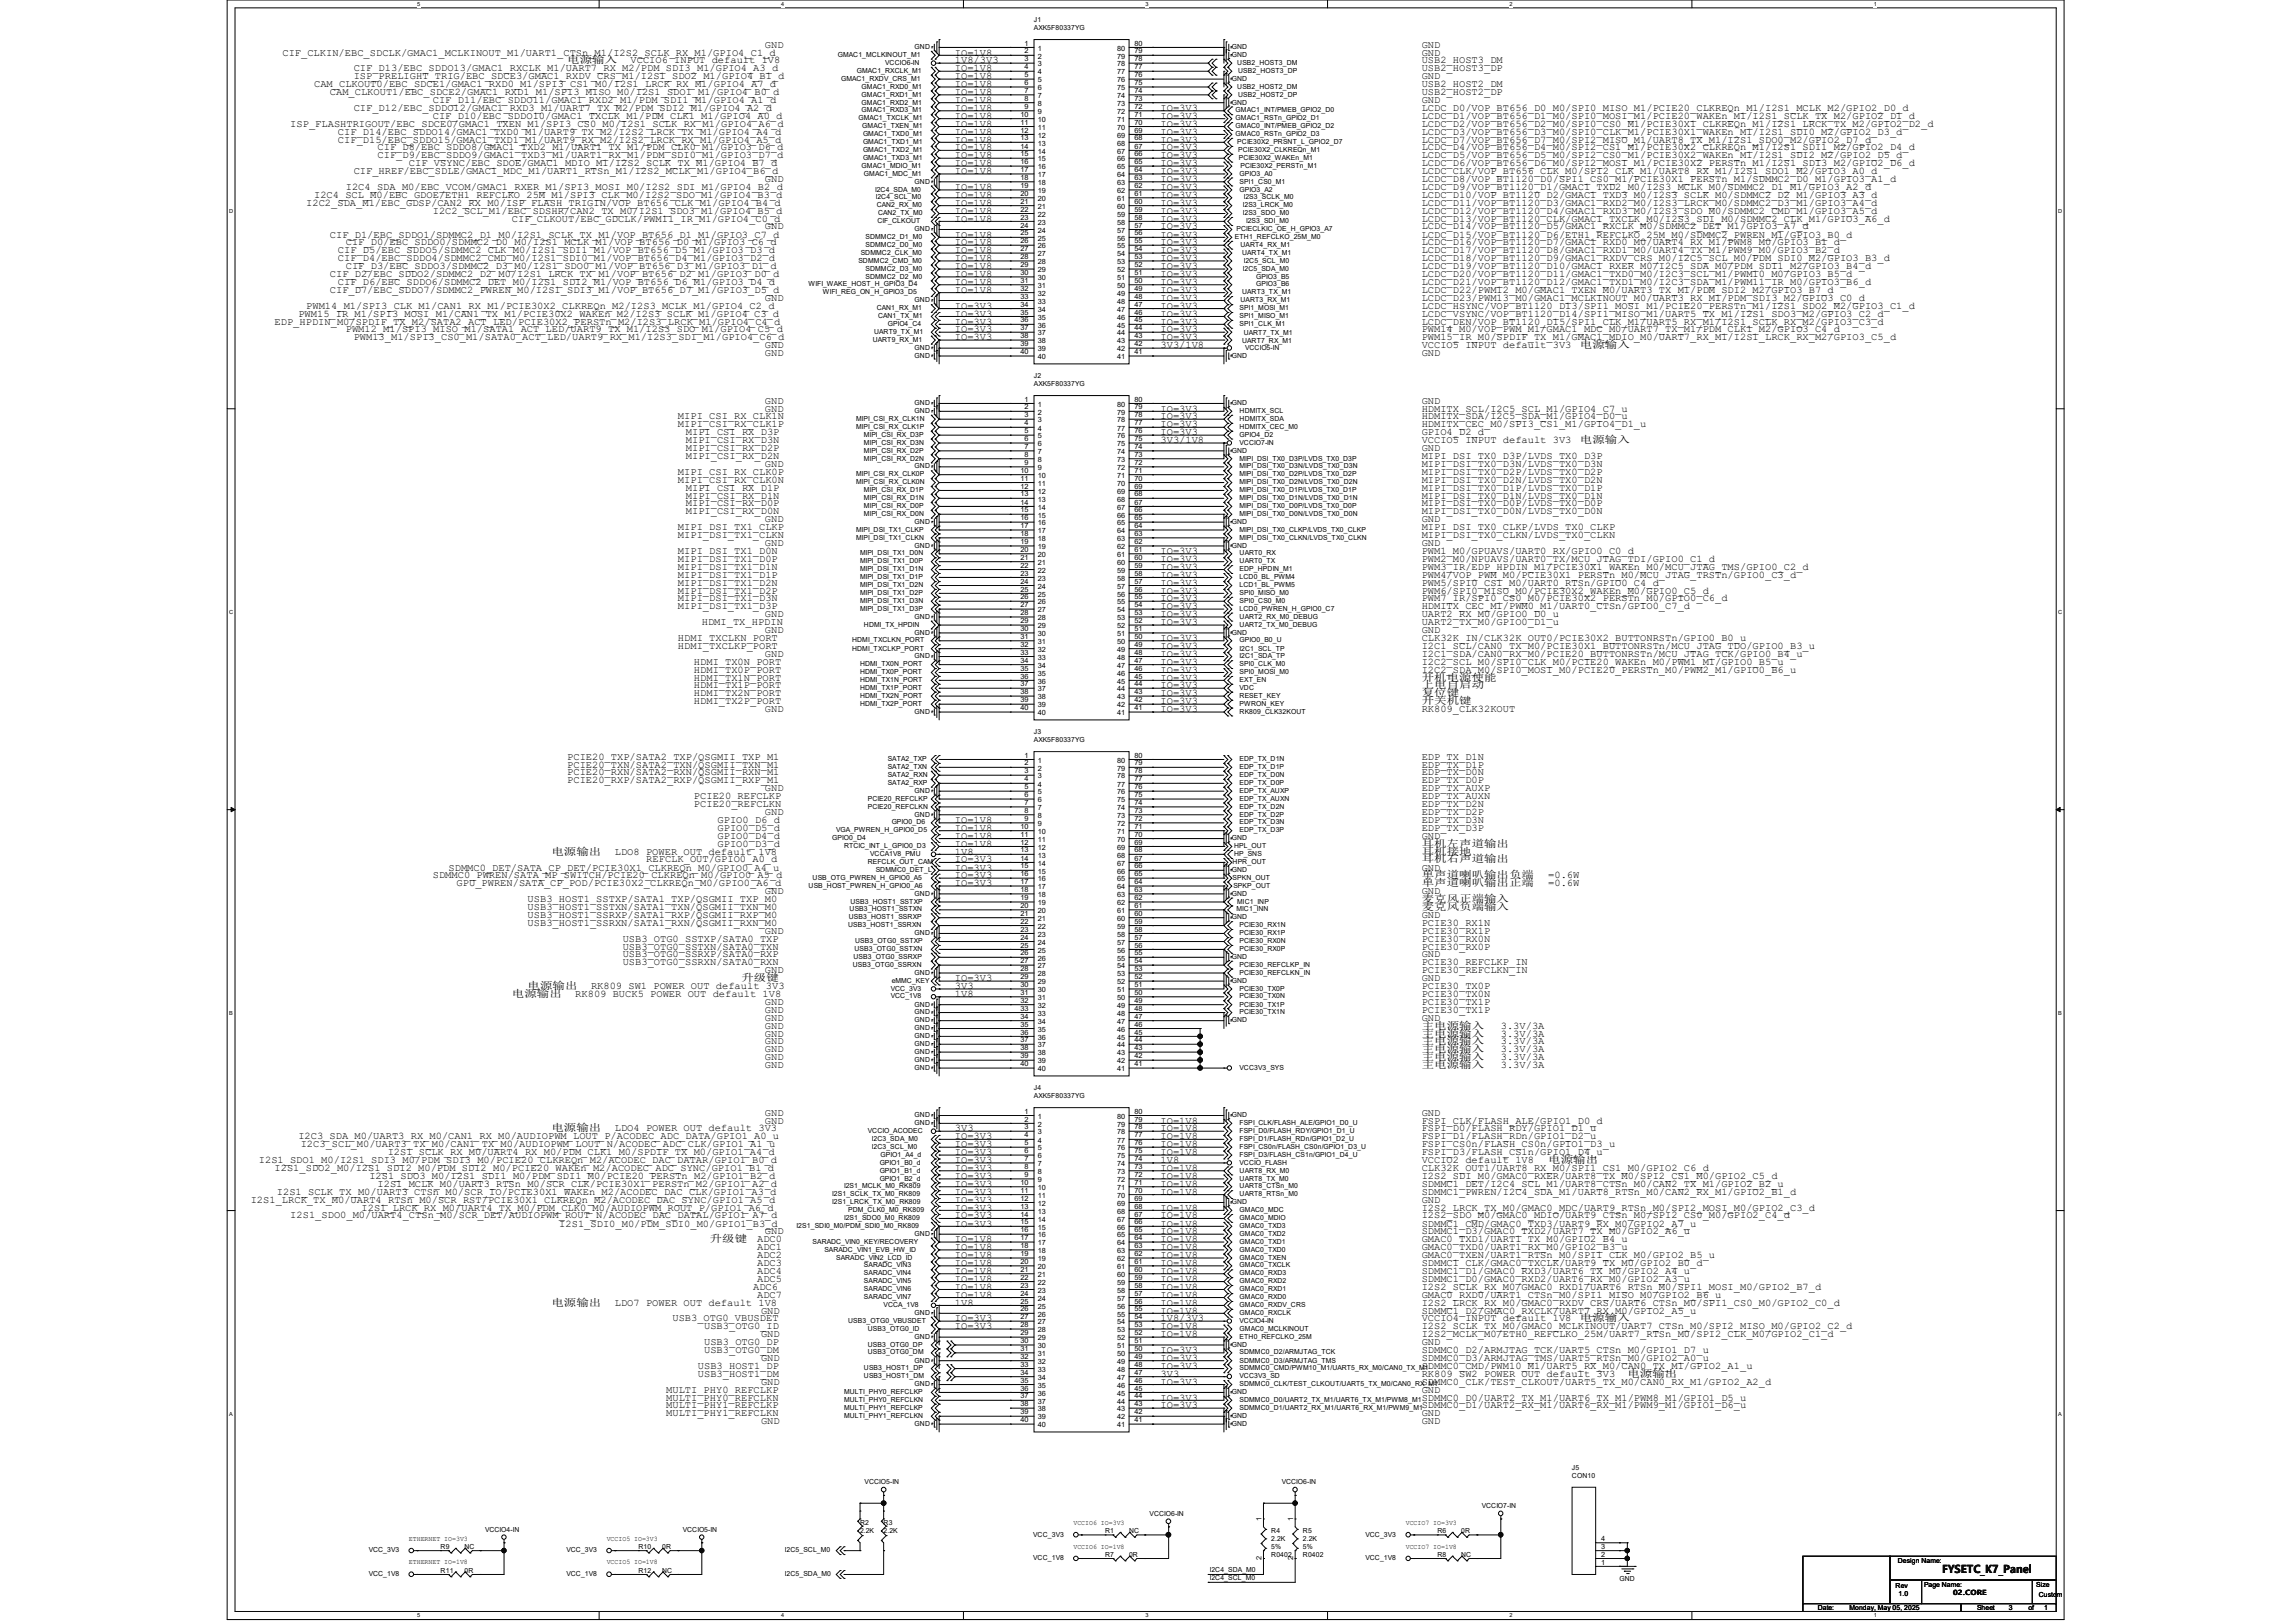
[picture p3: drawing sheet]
<svg xmlns="http://www.w3.org/2000/svg" width="420mm" height="297mm" viewBox="0 0 420 297" stroke-linecap="round" stroke-linejoin="round" font-family="sans-serif">
<defs><g id="words">
<text font-size="2" x="355.4" y="287.9">FYSETC_K7_Panel</text>
<g font-size="1.9">
<text x="51.7" y="10.2">CIF_CLKIN/EBC_SDCLK/GMAC1_MCLKINOUT_M1/UART1_CTSn_M1/I2S2_SCLK_RX_M1/GPIO4_C1_d</text>
<text x="103.8" y="11.6">电源输入</text>
<text x="115.4" y="11.6">VCCIO6 INPUT default 1V8</text>
<text x="140" y="8.7">GND</text>
<text x="174.7" y="10.2">IO=1V8</text>
<text x="174.7" y="11.6">1V8/3V3</text>
<text x="260.2" y="8.7">GND</text>
<text x="260.2" y="10.2">GND</text>
<text x="260.2" y="11.6">USB2_HOST3_DM</text>
<text x="57.5" y="16">CAM_CLKOUT0/EBC_SDCE1/GMAC1_RXD0_M1/SPI3_CS1_M0/I2S1_LRCK_RX_M1/GPIO4_A7_d</text>
<text x="60.4" y="17.4">CAM_CLKOUT1/EBC_SDCE2/GMAC1_RXD1_M1/SPI3_MISO_M0/I2S1_SDO1_M1/GPIO4_B0_d</text>
<text x="64.7" y="13">CIF_D13/EBC_SDDO13/GMAC1_RXCLK_M1/UART7_RX_M2/PDM_SDI3_M1/GPIO4_A3_d</text>
<text x="64.7" y="14.5">ISP_PRELIGHT_TRIG/EBC_SDCE3/GMAC1_RXDV_CRS_M1/I2S1_SDO2_M1/GPIO4_B1_d</text>
<text x="174.7" y="13">IO=1V8</text>
<text x="174.7" y="14.5">IO=1V8</text>
<text x="174.7" y="16">IO=1V8</text>
<text x="174.7" y="17.4">IO=1V8</text>
<text x="260.2" y="13">USB2_HOST3_DP</text>
<text x="260.2" y="14.5">GND</text>
<text x="260.2" y="16">USB2_HOST2_DM</text>
<text x="260.2" y="17.4">USB2_HOST2_DP</text>
<text x="53.1" y="23.2">ISP_FLASHTRIGOUT/EBC_SDCE0/GMAC1_TXEN_M1/SPI3_CS0_M0/I2S1_SCLK_RX_M1/GPIO4_A6_d</text>
<text x="64.7" y="20.3">CIF_D12/EBC_SDDO12/GMAC1_RXD3_M1/UART7_TX_M2/PDM_SDI2_M1/GPIO4_A2_d</text>
<text x="79.2" y="18.8">CIF_D11/EBC_SDDO11/GMAC1_RXD2_M1/PDM_SDI1_M1/GPIO4_A1_d</text>
<text x="79.2" y="21.8">CIF_D10/EBC_SDDO10/GMAC1_TXCLK_M1/PDM_CLK1_M1/GPIO4_A0_d</text>
<text x="174.7" y="18.8">IO=1V8</text>
<text x="174.7" y="20.3">IO=1V8</text>
<text x="174.7" y="21.8">IO=1V8</text>
<text x="174.7" y="23.2">IO=1V8</text>
<text x="212.4" y="23.2">IO=3V3</text>
<text x="212.4" y="21.8">IO=3V3</text>
<text x="212.4" y="20.3">IO=3V3</text>
<text x="260.2" y="18.8">GND</text>
<text x="260.2" y="20.3">LCDC_D0/VOP_BT656_D0_M0/SPI0_MISO_M1/PCIE20_CLKREQn_M1/I2S1_MCLK_M2/GPIO2_D0_d</text>
<text x="260.2" y="21.8">LCDC_D1/VOP_BT656_D1_M0/SPI0_MOSI_M1/PCIE20_WAKEn_M1/I2S1_SCLK_TX_M2/GPIO2_D1_d</text>
<text x="260.2" y="23.2">LCDC_D2/VOP_BT656_D2_M0/SPI0_CS0_M1/PCIE30X1_CLKREQn_M1/I2S1_LRCK_TX_M2/GPIO2_D2_d</text>
<text x="61.8" y="24.6">CIF_D14/EBC_SDDO14/GMAC1_TXD0_M1/UART9_TX_M2/I2S2_LRCK_TX_M1/GPIO4_A4_d</text>
<text x="61.8" y="26.1">CIF_D15/EBC_SDDO15/GMAC1_TXD1_M1/UART9_RX_M2/I2S2_LRCK_RX_M1/GPIO4_A5_d</text>
<text x="69.1" y="27.5">CIF_D8/EBC_SDDO8/GMAC1_TXD2_M1/UART1_TX_M1/PDM_CLK0_M1/GPIO3_D6_d</text>
<text x="69.1" y="29">CIF_D9/EBC_SDDO9/GMAC1_TXD3_M1/UART1_RX_M1/PDM_SDI0_M1/GPIO3_D7_d</text>
<text x="174.7" y="24.6">IO=1V8</text>
<text x="174.7" y="26.1">IO=1V8</text>
<text x="174.7" y="27.5">IO=1V8</text>
<text x="174.7" y="29">IO=1V8</text>
<text x="212.4" y="29">IO=3V3</text>
<text x="212.4" y="27.5">IO=3V3</text>
<text x="212.4" y="26.1">IO=3V3</text>
<text x="212.4" y="24.6">IO=3V3</text>
<text x="260.2" y="24.6">LCDC_D3/VOP_BT656_D3_M0/SPI0_CLK_M1/PCIE30X1_WAKEn_M1/I2S1_SDI0_M2/GPIO2_D3_d</text>
<text x="260.2" y="26.1">LCDC_D7/VOP_BT656_D7_M0/SPI2_MISO_M1/UART8_TX_M1/I2S1_SDO0_M2/GPIO2_D7_d</text>
<text x="260.2" y="27.5">LCDC_D4/VOP_BT656_D4_M0/SPI2_CS1_M1/PCIE30X2_CLKREQn_M1/I2S1_SDI1_M2/GPIO2_D4_d</text>
<text x="260.2" y="29">LCDC_D5/VOP_BT656_D5_M0/SPI2_CS0_M1/PCIE30X2_WAKEn_M1/I2S1_SDI2_M2/GPIO2_D5_d</text>
<text x="63.3" y="34.8">I2C4_SDA_M0/EBC_VCOM/GMAC1_RXER_M1/SPI3_MOSI_M0/I2S2_SDI_M1/GPIO4_B2_d</text>
<text x="64.7" y="31.9">CIF_HREF/EBC_SDLE/GMAC1_MDC_M1/UART1_RTSn_M1/I2S2_MCLK_M1/GPIO4_B6_d</text>
<text x="74.8" y="30.4">CIF_VSYNC/EBC_SDOE/GMAC1_MDIO_M1/I2S2_SCLK_TX_M1/GPIO4_B7_d</text>
<text x="140" y="33.3">GND</text>
<text x="174.7" y="30.4">IO=1V8</text>
<text x="174.7" y="31.9">IO=1V8</text>
<text x="174.7" y="34.8">IO=1V8</text>
<text x="212.4" y="34.8">IO=3V3</text>
<text x="212.4" y="33.3">IO=3V3</text>
<text x="212.4" y="31.9">IO=3V3</text>
<text x="212.4" y="30.4">IO=3V3</text>
<text x="260.2" y="30.4">LCDC_D6/VOP_BT656_D6_M0/SPI2_MOSI_M1/PCIE30X2_PERSTn_M1/I2S1_SDI3_M2/GPIO2_D6_d</text>
<text x="260.2" y="31.9">LCDC_CLK/VOP_BT656_CLK_M0/SPI2_CLK_M1/UART8_RX_M1/I2S1_SDO1_M2/GPIO3_A0_d</text>
<text x="260.2" y="33.3">LCDC_D8/VOP_BT1120_D0/SPI1_CS0_M1/PCIE30X1_PERSTn_M1/SDMMC2_D0_M1/GPIO3_A1_d</text>
<text x="260.2" y="34.8">LCDC_D9/VOP_BT1120_D1/GMAC1_TXD2_M0/I2S3_MCLK_M0/SDMMC2_D1_M1/GPIO3_A2_d</text>
<text x="56" y="37.7">I2C2_SDA_M1/EBC_GDSP/CAN2_RX_M0/ISP_FLASH_TRIGIN/VOP_BT656_CLK_M1/GPIO4_B4_d</text>
<text x="57.5" y="36.2">I2C4_SCL_M0/EBC_GDOE/ETH1_REFCLKO_25M_M1/SPI3_CLK_M0/I2S2_SDO_M1/GPIO4_B3_d</text>
<text x="79.2" y="39.1">I2C2_SCL_M1/EBC_SDSHR/CAN2_TX_M0/I2S1_SDO3_M1/GPIO4_B5_d</text>
<text x="93.7" y="40.6">CIF_CLKOUT/EBC_GDCLK/PWM11_IR_M1/GPIO4_C0_d</text>
<text x="140" y="42">GND</text>
<text x="174.7" y="36.2">IO=1V8</text>
<text x="174.7" y="37.7">IO=1V8</text>
<text x="174.7" y="39.1">IO=1V8</text>
<text x="174.7" y="40.6">IO=1V8</text>
<text x="212.4" y="42">IO=3V3</text>
<text x="212.4" y="40.6">IO=3V3</text>
<text x="212.4" y="39.1">IO=3V3</text>
<text x="212.4" y="37.7">IO=3V3</text>
<text x="212.4" y="36.2">IO=3V3</text>
<text x="260.2" y="36.2">LCDC_D10/VOP_BT1120_D2/GMAC1_TXD3_M0/I2S3_SCLK_M0/SDMMC2_D2_M1/GPIO3_A3_d</text>
<text x="260.2" y="37.7">LCDC_D11/VOP_BT1120_D3/GMAC1_RXD2_M0/I2S3_LRCK_M0/SDMMC2_D3_M1/GPIO3_A4_d</text>
<text x="260.2" y="39.1">LCDC_D12/VOP_BT1120_D4/GMAC1_RXD3_M0/I2S3_SDO_M0/SDMMC2_CMD_M1/GPIO3_A5_d</text>
<text x="260.2" y="40.6">LCDC_D13/VOP_BT1120_CLK/GMAC1_TXCLK_M0/I2S3_SDI_M0/SDMMC2_CLK_M1/GPIO3_A6_d</text>
<text x="260.2" y="42">LCDC_D14/VOP_BT1120_D5/GMAC1_RXCLK_M0/SDMMC2_DET_M1/GPIO3_A7_d</text>
<text x="60.4" y="43.5">CIF_D1/EBC_SDDO1/SDMMC2_D1_M0/I2S1_SCLK_TX_M1/VOP_BT656_D1_M1/GPIO3_C7_d</text>
<text x="61.8" y="46.4">CIF_D5/EBC_SDDO5/SDMMC2_CLK_M0/I2S1_SDI1_M1/VOP_BT656_D5_M1/GPIO3_D3_d</text>
<text x="61.8" y="47.8">CIF_D4/EBC_SDDO4/SDMMC2_CMD_M0/I2S1_SDI0_M1/VOP_BT656_D4_M1/GPIO3_D2_d</text>
<text x="63.3" y="44.9">CIF_D0/EBC_SDDO0/SDMMC2_D0_M0/I2S1_MCLK_M1/VOP_BT656_D0_M1/GPIO3_C6_d</text>
<text x="174.7" y="43.5">IO=1V8</text>
<text x="174.7" y="44.9">IO=1V8</text>
<text x="174.7" y="46.4">IO=1V8</text>
<text x="174.7" y="47.8">IO=1V8</text>
<text x="212.4" y="47.8">IO=3V3</text>
<text x="212.4" y="46.4">IO=3V3</text>
<text x="212.4" y="44.9">IO=3V3</text>
<text x="212.4" y="43.5">IO=3V3</text>
<text x="260.2" y="43.5">LCDC_D15/VOP_BT1120_D6/ETH1_REFCLKO_25M_M0/SDMMC2_PWREN_M1/GPIO3_B0_d</text>
<text x="260.2" y="44.9">LCDC_D16/VOP_BT1120_D7/GMAC1_RXD0_M0/UART4_RX_M1/PWM8_M0/GPIO3_B1_d</text>
<text x="260.2" y="46.4">LCDC_D17/VOP_BT1120_D8/GMAC1_RXD1_M0/UART4_TX_M1/PWM9_M0/GPIO3_B2_d</text>
<text x="260.2" y="47.8">LCDC_D18/VOP_BT1120_D9/GMAC1_RXDV_CRS_M0/I2C5_SCL_M0/PDM_SDI0_M2/GPIO3_B3_d</text>
<text x="60.4" y="50.7">CIF_D2/EBC_SDDO2/SDMMC2_D2_M0/I2S1_LRCK_TX_M1/VOP_BT656_D2_M1/GPIO3_D0_d</text>
<text x="60.4" y="53.6">CIF_D7/EBC_SDDO7/SDMMC2_PWREN_M0/I2S1_SDI3_M1/VOP_BT656_D7_M1/GPIO3_D5_d</text>
<text x="61.8" y="52.2">CIF_D6/EBC_SDDO6/SDMMC2_DET_M0/I2S1_SDI2_M1/VOP_BT656_D6_M1/GPIO3_D4_d</text>
<text x="63.3" y="49.2">CIF_D3/EBC_SDDO3/SDMMC2_D3_M0/I2S1_SDO0_M1/VOP_BT656_D3_M1/GPIO3_D1_d</text>
<text x="174.7" y="49.2">IO=1V8</text>
<text x="174.7" y="50.7">IO=1V8</text>
<text x="174.7" y="52.2">IO=1V8</text>
<text x="174.7" y="53.6">IO=1V8</text>
<text x="212.4" y="53.6">IO=3V3</text>
<text x="212.4" y="52.2">IO=3V3</text>
<text x="212.4" y="50.7">IO=3V3</text>
<text x="212.4" y="49.2">IO=3V3</text>
<text x="260.2" y="49.2">LCDC_D19/VOP_BT1120_D10/GMAC1_RXER_M0/I2C5_SDA_M0/PDM_SDI1_M2/GPIO3_B4_d</text>
<text x="260.2" y="50.7">LCDC_D20/VOP_BT1120_D11/GMAC1_TXD0_M0/I2C3_SCL_M1/PWM10_M0/GPIO3_B5_d</text>
<text x="260.2" y="52.2">LCDC_D21/VOP_BT1120_D12/GMAC1_TXD1_M0/I2C3_SDA_M1/PWM11_IR_M0/GPIO3_B6_d</text>
<text x="260.2" y="53.6">LCDC_D22/PWM12_M0/GMAC1_TXEN_M0/UART3_TX_M1/PDM_SDI2_M2/GPIO3_B7_d</text>
<text x="50.2" y="59.4">EDP_HPDIN_M0/SPDIF_TX_M2/SATA2_ACT_LED/PCIE30X2_PERSTn_M2/I2S3_LRCK_M1/GPIO4_C4_d</text>
<text x="54.6" y="58">PWM15_IR_M1/SPI3_MOSI_M1/CAN1_TX_M1/PCIE30X2_WAKEn_M2/I2S3_SCLK_M1/GPIO4_C3_d</text>
<text x="56" y="56.5">PWM14_M1/SPI3_CLK_M1/CAN1_RX_M1/PCIE30X2_CLKREQn_M2/I2S3_MCLK_M1/GPIO4_C2_d</text>
<text x="140" y="55">GND</text>
<text x="174.7" y="56.5">IO=3V3</text>
<text x="174.7" y="58">IO=3V3</text>
<text x="174.7" y="59.4">IO=3V3</text>
<text x="212.4" y="59.4">IO=3V3</text>
<text x="212.4" y="58">IO=3V3</text>
<text x="212.4" y="56.5">IO=3V3</text>
<text x="212.4" y="55">IO=3V3</text>
<text x="260.2" y="55">LCDC_D23/PWM13_M0/GMAC1_MCLKINOUT_M0/UART3_RX_M1/PDM_SDI3_M2/GPIO3_C0_d</text>
<text x="260.2" y="56.5">LCDC_HSYNC/VOP_BT1120_D13/SPI1_MOSI_M1/PCIE20_PERSTn_M1/I2S1_SDO2_M2/GPIO3_C1_d</text>
<text x="260.2" y="58">LCDC_VSYNC/VOP_BT1120_D14/SPI1_MISO_M1/UART5_TX_M1/I2S1_SDO3_M2/GPIO3_C2_d</text>
<text x="260.2" y="59.4">LCDC_DEN/VOP_BT1120_D15/SPI1_CLK_M1/UART5_RX_M1/I2S1_SCLK_RX_M2/GPIO3_C3_d</text>
<text x="63.3" y="60.8">PWM12_M1/SPI3_MISO_M1/SATA1_ACT_LED/UART9_TX_M1/I2S3_SDO_M1/GPIO4_C5_d</text>
<text x="64.7" y="62.3">PWM13_M1/SPI3_CS0_M1/SATA0_ACT_LED/UART9_RX_M1/I2S3_SDI_M1/GPIO4_C6_d</text>
<text x="140" y="63.7">GND</text>
<text x="140" y="65.2">GND</text>
<text x="174.7" y="60.8">IO=3V3</text>
<text x="174.7" y="62.3">IO=3V3</text>
<text x="212.4" y="62.3">IO=3V3</text>
<text x="212.4" y="60.8">IO=3V3</text>
<text x="212.4" y="63.7">3V3/1V8</text>
<text x="260.2" y="60.8">PWM14_M0/VOP_PWM_M1/GMAC1_MDC_M0/UART7_TX_M1/PDM_CLK1_M2/GPIO3_C4_d</text>
<text x="260.2" y="62.3">PWM15_IR_M0/SPDIF_TX_M1/GMAC1_MDIO_M0/UART7_RX_M1/I2S1_LRCK_RX_M2/GPIO3_C5_d</text>
<text x="260.2" y="63.7">VCCIO5 INPUT default 3V3</text>
<text x="260.2" y="65.2">GND</text>
<text x="289.1" y="63.7">电源输入</text>
<text x="124.1" y="76.8">MIPI_CSI_RX_CLK1N</text>
<text x="140" y="73.9">GND</text>
<text x="140" y="75.3">GND</text>
<text x="212.4" y="75.3">IO=3V3</text>
<text x="212.4" y="76.8">IO=3V3</text>
<text x="260.2" y="73.9">GND</text>
<text x="260.2" y="75.3">HDMITX_SCL/I2C5_SCL_M1/GPIO4_C7_u</text>
<text x="260.2" y="76.8">HDMITX_SDA/I2C5_SDA_M1/GPIO4_D0_u</text>
<text x="124.1" y="78.2">MIPI_CSI_RX_CLK1P</text>
<text x="125.5" y="79.7">MIPI_CSI_RX_D3P</text>
<text x="125.5" y="81.1">MIPI_CSI_RX_D3N</text>
<text x="125.5" y="82.5">MIPI_CSI_RX_D2P</text>
<text x="125.5" y="84">MIPI_CSI_RX_D2N</text>
<text x="212.4" y="78.2">IO=3V3</text>
<text x="212.4" y="79.7">IO=3V3</text>
<text x="212.4" y="81.1">3V3/1V8</text>
<text x="260.2" y="78.2">HDMITX_CEC_M0/SPI3_CS1_M1/GPIO4_D1_u</text>
<text x="260.2" y="82.5">GND</text>
<text x="260.2" y="84">MIPI_DSI_TX0_D3P/LVDS_TX0_D3P</text>
<text x="260.2" y="79.7">GPIO4_D2_d</text>
<text x="260.2" y="81.1">VCCIO5 INPUT default 3V3</text>
<text x="289.1" y="81.1">电源输入</text>
<text x="124.1" y="86.9">MIPI_CSI_RX_CLK0P</text>
<text x="124.1" y="88.3">MIPI_CSI_RX_CLK0N</text>
<text x="125.5" y="89.8">MIPI_CSI_RX_D1P</text>
<text x="140" y="85.4">GND</text>
<text x="260.2" y="85.4">MIPI_DSI_TX0_D3N/LVDS_TX0_D3N</text>
<text x="260.2" y="86.9">MIPI_DSI_TX0_D2P/LVDS_TX0_D2P</text>
<text x="260.2" y="88.3">MIPI_DSI_TX0_D2N/LVDS_TX0_D2N</text>
<text x="260.2" y="89.8">MIPI_DSI_TX0_D1P/LVDS_TX0_D1P</text>
<text x="125.5" y="91.2">MIPI_CSI_RX_D1N</text>
<text x="125.5" y="92.7">MIPI_CSI_RX_D0P</text>
<text x="125.5" y="94.2">MIPI_CSI_RX_D0N</text>
<text x="140" y="95.6">GND</text>
<text x="260.2" y="91.2">MIPI_DSI_TX0_D1N/LVDS_TX0_D1N</text>
<text x="260.2" y="92.7">MIPI_DSI_TX0_D0P/LVDS_TX0_D0P</text>
<text x="260.2" y="94.2">MIPI_DSI_TX0_D0N/LVDS_TX0_D0N</text>
<text x="260.2" y="95.6">GND</text>
<text x="124.1" y="98.5">MIPI_DSI_TX1_CLKN</text>
<text x="124.1" y="97">MIPI_DSI_TX1_CLKP</text>
<text x="124.1" y="101.4">MIPI_DSI_TX1_D0N</text>
<text x="140" y="99.9">GND</text>
<text x="212.4" y="101.4">IO=3V3</text>
<text x="260.2" y="97">MIPI_DSI_TX0_CLKP/LVDS_TX0_CLKP</text>
<text x="260.2" y="98.5">MIPI_DSI_TX0_CLKN/LVDS_TX0_CLKN</text>
<text x="260.2" y="99.9">GND</text>
<text x="260.2" y="101.4">PWM1_M0/GPUAVS/UART0_RX/GPIO0_C0_d</text>
<text x="124.1" y="102.8">MIPI_DSI_TX1_D0P</text>
<text x="124.1" y="105.7">MIPI_DSI_TX1_D1P</text>
<text x="124.1" y="104.3">MIPI_DSI_TX1_D1N</text>
<text x="124.1" y="107.1">MIPI_DSI_TX1_D2N</text>
<text x="212.4" y="102.8">IO=3V3</text>
<text x="212.4" y="104.3">IO=3V3</text>
<text x="212.4" y="105.7">IO=3V3</text>
<text x="212.4" y="107.1">IO=3V3</text>
<text x="260.2" y="102.8">PWM2_M0/NPUAVS/UART0_TX/MCU_JTAG_TDI/GPIO0_C1_d</text>
<text x="260.2" y="104.3">PWM3_IR/EDP_HPDIN_M1/PCIE30X1_WAKEn_M0/MCU_JTAG_TMS/GPIO0_C2_d</text>
<text x="260.2" y="105.7">PWM4/VOP_PWM_M0/PCIE30X1_PERSTn_M0/MCU_JTAG_TRSTn/GPIO0_C3_d</text>
<text x="260.2" y="107.1">PWM5/SPI0_CS1_M0/UART0_RTSn/GPIO0_C4_d</text>
<text x="124.1" y="108.6">MIPI_DSI_TX1_D2P</text>
<text x="124.1" y="110.1">MIPI_DSI_TX1_D3N</text>
<text x="124.1" y="111.5">MIPI_DSI_TX1_D3P</text>
<text x="140" y="112.9">GND</text>
<text x="212.4" y="108.6">IO=3V3</text>
<text x="212.4" y="110.1">IO=3V3</text>
<text x="212.4" y="111.5">IO=3V3</text>
<text x="212.4" y="112.9">IO=3V3</text>
<text x="260.2" y="108.6">PWM6/SPI0_MISO_M0/PCIE30X2_WAKEn_M0/GPIO0_C5_d</text>
<text x="260.2" y="110.1">PWM7_IR/SPI0_CS0_M0/PCIE30X2_PERSTn_M0/GPIO0_C6_d</text>
<text x="260.2" y="111.5">HDMITX_CEC_M1/PWM0_M1/UART0_CTSn/GPIO0_C7_d</text>
<text x="260.2" y="112.9">UART2_RX_M0/GPIO0_D0_u</text>
<text x="124.1" y="117.3">HDMI_TXCLKN_PORT</text>
<text x="124.1" y="118.7">HDMI_TXCLKP_PORT</text>
<text x="128.4" y="114.4">HDMI_TX_HPDIN</text>
<text x="140" y="115.9">GND</text>
<text x="212.4" y="114.4">IO=3V3</text>
<text x="212.4" y="117.3">IO=3V3</text>
<text x="212.4" y="118.7">IO=3V3</text>
<text x="260.2" y="114.4">UART2_TX_M0/GPIO0_D1_u</text>
<text x="260.2" y="115.9">GND</text>
<text x="260.2" y="117.3">CLK32K_IN/CLK32K_OUT0/PCIE30X2_BUTTONRSTn/GPIO0_B0_u</text>
<text x="260.2" y="118.7">I2C1_SCL/CAN0_TX_M0/PCIE30X1_BUTTONRSTn/MCU_JTAG_TDO/GPIO0_B3_u</text>
<text x="127" y="121.6">HDMI_TX0N_PORT</text>
<text x="127" y="123.1">HDMI_TX0P_PORT</text>
<text x="127" y="124.5">HDMI_TX1N_PORT</text>
<text x="127" y="126">HDMI_TX1P_PORT</text>
<text x="140" y="120.2">GND</text>
<text x="212.4" y="120.2">IO=3V3</text>
<text x="212.4" y="121.6">IO=3V3</text>
<text x="212.4" y="123.1">IO=3V3</text>
<text x="212.4" y="124.5">IO=3V3</text>
<text x="212.4" y="126">IO=3V3</text>
<text x="260.2" y="120.2">I2C1_SDA/CAN0_RX_M0/PCIE20_BUTTONRSTn/MCU_JTAG_TCK/GPIO0_B4_u</text>
<text x="260.2" y="121.6">I2C2_SCL_M0/SPI0_CLK_M0/PCIE20_WAKEn_M0/PWM1_M1/GPIO0_B5_u</text>
<text x="260.2" y="123.1">I2C2_SDA_M0/SPI0_MOSI_M0/PCIE20_PERSTn_M0/PWM2_M1/GPIO0_B6_u</text>
<text x="260.2" y="124.5">开机电源使能</text>
<text x="260.2" y="126">上电自启动</text>
<text x="127" y="127.4">HDMI_TX2N_PORT</text>
<text x="127" y="128.9">HDMI_TX2P_PORT</text>
<text x="140" y="130.3">GND</text>
<text x="212.4" y="127.4">IO=3V3</text>
<text x="212.4" y="128.9">IO=3V3</text>
<text x="212.4" y="130.3">IO=3V3</text>
<text x="260.2" y="130.3">RK809_CLK32KOUT</text>
<text x="260.2" y="127.4">复位键</text>
<text x="260.2" y="128.9">开关机键</text>
<text x="103.8" y="139">PCIE20_TXP/SATA2_TXP/QSGMII_TXP_M1</text>
<text x="103.8" y="140.5">PCIE20_TXN/SATA2_TXN/QSGMII_TXN_M1</text>
<text x="103.8" y="141.9">PCIE20_RXN/SATA2_RXN/QSGMII_RXN_M1</text>
<text x="103.8" y="143.3">PCIE20_RXP/SATA2_RXP/QSGMII_RXP_M1</text>
<text x="260.2" y="139">EDP_TX_D1N</text>
<text x="260.2" y="140.5">EDP_TX_D1P</text>
<text x="260.2" y="141.9">EDP_TX_D0N</text>
<text x="260.2" y="143.3">EDP_TX_D0P</text>
<text x="127" y="146.3">PCIE20_REFCLKP</text>
<text x="127" y="147.7">PCIE20_REFCLKN</text>
<text x="140" y="144.8">GND</text>
<text x="140" y="149.1">GND</text>
<text x="260.2" y="144.8">EDP_TX_AUXP</text>
<text x="260.2" y="147.7">EDP_TX_D2N</text>
<text x="260.2" y="146.3">EDP_TX_AUXN</text>
<text x="260.2" y="149.1">EDP_TX_D2P</text>
<text x="131.3" y="150.6">GPIO0_D6_d</text>
<text x="131.3" y="152.1">GPIO0_D5_d</text>
<text x="131.3" y="153.5">GPIO0_D4_d</text>
<text x="131.3" y="154.9">GPIO0_D3_d</text>
<text x="174.7" y="150.6">IO=1V8</text>
<text x="174.7" y="152.1">IO=1V8</text>
<text x="174.7" y="153.5">IO=1V8</text>
<text x="174.7" y="154.9">IO=1V8</text>
<text x="260.2" y="150.6">EDP_TX_D3N</text>
<text x="260.2" y="152.1">EDP_TX_D3P</text>
<text x="260.2" y="153.5">GND</text>
<text x="260.2" y="154.9">耳机左声道输出</text>
<text x="79.2" y="160.7">SDMMC0_PWREN/SATA_MP_SWITCH/PCIE20_CLKREQn_M0/GPIO0_A5_d</text>
<text x="82.1" y="159.3">SDMMC0_DET/SATA_CP_DET/PCIE30X1_CLKREQn_M0/GPIO0_A4_u</text>
<text x="100.9" y="156.4">电源输出</text>
<text x="112.5" y="156.4">LDO8 POWER OUT default 1V8</text>
<text x="118.3" y="157.8">REFCLK_OUT/GPIO0_A0_d</text>
<text x="174.7" y="156.4">1V8</text>
<text x="174.7" y="157.8">IO=3V3</text>
<text x="174.7" y="159.3">IO=3V3</text>
<text x="174.7" y="160.7">IO=3V3</text>
<text x="260.2" y="159.3">GND</text>
<text x="260.2" y="156.4">耳机接地</text>
<text x="260.2" y="157.8">耳机右声道输出</text>
<text x="260.2" y="160.7">单声道喇叭输出负端</text>
<text x="283.3" y="160.7">=0.6W</text>
<text x="83.6" y="162.2">GPU_PWREN/SATA_CP_POD/PCIE30X2_CLKREQn_M0/GPIO0_A6_d</text>
<text x="96.6" y="165.1">USB3_HOST1_SSTXP/SATA1_TXP/QSGMII_TXP_M0</text>
<text x="96.6" y="166.5">USB3_HOST1_SSTXN/SATA1_TXN/QSGMII_TXN_M0</text>
<text x="96.6" y="168">USB3_HOST1_SSRXP/SATA1_RXP/QSGMII_RXP_M0</text>
<text x="140" y="163.6">GND</text>
<text x="174.7" y="162.2">IO=3V3</text>
<text x="260.2" y="163.6">GND</text>
<text x="260.2" y="168">GND</text>
<text x="260.2" y="162.2">单声道喇叭输出正端</text>
<text x="260.2" y="165.1">麦克风正端输入</text>
<text x="260.2" y="166.5">麦克风负端输入</text>
<text x="283.3" y="162.2">=0.6W</text>
<text x="96.6" y="169.4">USB3_HOST1_SSRXN/SATA1_RXN/QSGMII_RXN_M0</text>
<text x="114" y="172.3">USB3_OTG0_SSTXP/SATA0_TXP</text>
<text x="114" y="173.8">USB3_OTG0_SSTXN/SATA0_TXN</text>
<text x="140" y="170.9">GND</text>
<text x="260.2" y="169.4">PCIE30_RX1N</text>
<text x="260.2" y="170.9">PCIE30_RX1P</text>
<text x="260.2" y="172.3">PCIE30_RX0N</text>
<text x="260.2" y="173.8">PCIE30_RX0P</text>
<text x="114" y="175.2">USB3_OTG0_SSRXP/SATA0_RXP</text>
<text x="114" y="176.7">USB3_OTG0_SSRXN/SATA0_RXN</text>
<text x="135.7" y="179.5">升级键</text>
<text x="140" y="178.1">GND</text>
<text x="174.7" y="179.5">IO=3V3</text>
<text x="260.2" y="175.2">GND</text>
<text x="260.2" y="176.7">PCIE30_REFCLKP_IN</text>
<text x="260.2" y="178.1">PCIE30_REFCLKN_IN</text>
<text x="260.2" y="179.5">GND</text>
<text x="93.7" y="182.5">电源输出</text>
<text x="96.6" y="181">电源输出</text>
<text x="105.3" y="182.5">RK809 BUCK5 POWER OUT default 1V8</text>
<text x="108.2" y="181">RK809 SW1 POWER OUT default 3V3</text>
<text x="140" y="183.9">GND</text>
<text x="140" y="185.3">GND</text>
<text x="174.7" y="181">3V3</text>
<text x="174.7" y="182.5">1V8</text>
<text x="260.2" y="181">PCIE30_TX0P</text>
<text x="260.2" y="182.5">PCIE30_TX0N</text>
<text x="260.2" y="183.9">PCIE30_TX1P</text>
<text x="140" y="186.8">GND</text>
<text x="140" y="188.3">GND</text>
<text x="140" y="191.1">GND</text>
<text x="140" y="189.7">GND</text>
<text x="260.2" y="186.8">GND</text>
<text x="260.2" y="188.3">主电源输入</text>
<text x="260.2" y="189.7">主电源输入</text>
<text x="260.2" y="191.1">主电源输入</text>
<text x="274.7" y="188.3">3.3V/3A</text>
<text x="274.7" y="189.7">3.3V/3A</text>
<text x="274.7" y="191.1">3.3V/3A</text>
<text x="140" y="192.6">GND</text>
<text x="140" y="195.5">GND</text>
<text x="140" y="194">GND</text>
<text x="260.2" y="194">主电源输入</text>
<text x="260.2" y="192.6">主电源输入</text>
<text x="260.2" y="195.5">主电源输入</text>
<text x="274.7" y="194">3.3V/3A</text>
<text x="274.7" y="192.6">3.3V/3A</text>
<text x="274.7" y="195.5">3.3V/3A</text>
<text x="54.6" y="208.5">I2C3_SDA_M0/UART3_RX_M0/CAN1_RX_M0/AUDIOPWM_LOUT_P/ACODEC_ADC_DATA/GPIO1_A0_u</text>
<text x="55" y="210">I2C3_SCL_M0/UART3_TX_M0/CAN1_TX_M0/AUDIOPWM_LOUT_N/ACODEC_ADC_CLK/GPIO1_A1_u</text>
<text x="100.9" y="207.1">电源输出</text>
<text x="112.5" y="207.1">LDO4 POWER OUT default 3V3</text>
<text x="140" y="204.2">GND</text>
<text x="140" y="205.6">GND</text>
<text x="174.7" y="207.1">3V3</text>
<text x="174.7" y="208.5">IO=3V3</text>
<text x="174.7" y="210">IO=3V3</text>
<text x="212.4" y="205.6">IO=1V8</text>
<text x="212.4" y="207.1">IO=1V8</text>
<text x="212.4" y="208.5">IO=1V8</text>
<text x="212.4" y="210">IO=1V8</text>
<text x="260.2" y="204.2">GND</text>
<text x="260.2" y="205.6">FSPI_CLK/FLASH_ALE/GPIO1_D0_d</text>
<text x="260.2" y="207.1">FSPI_D0/FLASH_RDY/GPIO1_D1_u</text>
<text x="260.2" y="208.5">FSPI_D1/FLASH_RDn/GPIO1_D2_u</text>
<text x="260.2" y="210">FSPI_CS0n/FLASH_CS0n/GPIO1_D3_u</text>
<text x="47.4" y="212.9">I2S1_SDO1_M0/I2S1_SDI3_M0/PDM_SDI3_M0/PCIE20_CLKREQn_M2/ACODEC_DAC_DATAR/GPIO1_B0_d</text>
<text x="50.2" y="214.3">I2S1_SDO2_M0/I2S1_SDI2_M0/PDM_SDI2_M0/PCIE20_WAKEn_M2/ACODEC_ADC_SYNC/GPIO1_B1_d</text>
<text x="67.6" y="215.7">I2S1_SDO3_M0/I2S1_SDI1_M0/PDM_SDI1_M0/PCIE20_PERSTn_M2/GPIO1_B2_d</text>
<text x="71" y="211.4">I2S1_SCLK_RX_M0/UART4_RX_M0/PDM_CLK1_M0/SPDIF_TX_M0/GPIO1_A4_d</text>
<text x="174.7" y="211.4">IO=3V3</text>
<text x="174.7" y="212.9">IO=3V3</text>
<text x="174.7" y="214.3">IO=3V3</text>
<text x="174.7" y="215.7">IO=3V3</text>
<text x="212.4" y="211.4">IO=1V8</text>
<text x="212.4" y="212.9">1V8</text>
<text x="212.4" y="214.3">IO=1V8</text>
<text x="212.4" y="215.7">IO=1V8</text>
<text x="260.2" y="211.4">FSPI_D3/FLASH_CS1n/GPIO1_D4_u</text>
<text x="260.2" y="212.9">VCCIO2 default 1V8</text>
<text x="260.2" y="214.3">CLK32K_OUT1/UART8_RX_M0/SPI1_CS1_M0/GPIO2_C6_d</text>
<text x="260.2" y="215.7">I2S2_SDI_M0/GMAC0_RXER/UART8_TX_M0/SPI2_CS1_M0/GPIO2_C5_d</text>
<text x="283.3" y="212.9">电源输出</text>
<text x="45.9" y="220.1">I2S1_LRCK_TX_M0/UART4_RTSn_M0/SCR_RST/PCIE30X1_CLKREQn_M2/ACODEC_DAC_SYNC/GPIO1_A5_d</text>
<text x="50.7" y="218.7">I2S1_SCLK_TX_M0/UART3_CTSn_M0/SCR_IO/PCIE30X1_WAKEn_M2/ACODEC_DAC_CLK/GPIO1_A3_d</text>
<text x="66.2" y="221.5">I2S1_LRCK_RX_M0/UART4_TX_M0/PDM_CLK0_M0/AUDIOPWM_ROUT_P/GPIO1_A6_d</text>
<text x="69.1" y="217.2">I2S1_MCLK_M0/UART3_RTSn_M0/SCR_CLK/PCIE30X1_PERSTn_M2/GPIO1_A2_d</text>
<text x="174.7" y="217.2">IO=3V3</text>
<text x="174.7" y="218.7">IO=3V3</text>
<text x="174.7" y="220.1">IO=3V3</text>
<text x="174.7" y="221.5">IO=3V3</text>
<text x="212.4" y="217.2">IO=1V8</text>
<text x="212.4" y="218.7">IO=1V8</text>
<text x="212.4" y="221.5">IO=1V8</text>
<text x="260.2" y="217.2">SDMMC1_DET/I2C4_SCL_M1/UART8_CTSn_M0/CAN2_TX_M1/GPIO2_B2_u</text>
<text x="260.2" y="218.7">SDMMC1_PWREN/I2C4_SDA_M1/UART8_RTSn_M0/CAN2_RX_M1/GPIO2_B1_d</text>
<text x="260.2" y="220.1">GND</text>
<text x="260.2" y="221.5">I2S2_LRCK_TX_M0/GMAC0_MDC/UART9_RTSn_M0/SPI2_MOSI_M0/GPIO2_C3_d</text>
<text x="53.1" y="223">I2S1_SDO0_M0/UART4_CTSn_M0/SCR_DET/AUDIOPWM_ROUT_N/ACODEC_DAC_DATAL/GPIO1_A7_d</text>
<text x="102.4" y="224.5">I2S1_SDI0_M0/PDM_SDI0_M0/GPIO1_B3_d</text>
<text x="129.9" y="227.3">升级键</text>
<text x="138.6" y="227.3">ADC0</text>
<text x="140" y="225.9">GND</text>
<text x="174.7" y="223">IO=3V3</text>
<text x="174.7" y="224.5">IO=3V3</text>
<text x="174.7" y="227.3">IO=1V8</text>
<text x="212.4" y="223">IO=1V8</text>
<text x="212.4" y="225.9">IO=1V8</text>
<text x="212.4" y="224.5">IO=1V8</text>
<text x="212.4" y="227.3">IO=1V8</text>
<text x="260.2" y="223">I2S2_SDO_M0/GMAC0_MDIO/UART9_CTSn_M0/SPI2_CS0_M0/GPIO2_C4_d</text>
<text x="260.2" y="224.5">SDMMC1_CMD/GMAC0_TXD3/UART9_RX_M0/GPIO2_A7_u</text>
<text x="260.2" y="225.9">SDMMC1_D3/GMAC0_TXD2/UART7_TX_M0/GPIO2_A6_u</text>
<text x="260.2" y="227.3">GMAC0_TXD1/UART1_TX_M0/GPIO2_B4_u</text>
<text x="138.6" y="228.8">ADC1</text>
<text x="138.6" y="230.2">ADC2</text>
<text x="138.6" y="231.7">ADC3</text>
<text x="138.6" y="233.1">ADC4</text>
<text x="174.7" y="228.8">IO=1V8</text>
<text x="174.7" y="230.2">IO=1V8</text>
<text x="174.7" y="231.7">IO=1V8</text>
<text x="174.7" y="233.1">IO=1V8</text>
<text x="212.4" y="228.8">IO=1V8</text>
<text x="212.4" y="231.7">IO=1V8</text>
<text x="212.4" y="230.2">IO=1V8</text>
<text x="212.4" y="233.1">IO=1V8</text>
<text x="260.2" y="228.8">GMAC0_TXD0/UART1_RX_M0/GPIO2_B3_u</text>
<text x="260.2" y="230.2">GMAC0_TXEN/UART1_RTSn_M0/SPI1_CLK_M0/GPIO2_B5_u</text>
<text x="260.2" y="231.7">SDMMC1_CLK/GMAC0_TXCLK/UART9_TX_M0/GPIO2_B0_d</text>
<text x="260.2" y="233.1">SDMMC1_D1/GMAC0_RXD3/UART6_TX_M0/GPIO2_A4_u</text>
<text x="100.9" y="238.9">电源输出</text>
<text x="112.5" y="238.9">LDO7 POWER OUT default 1V8</text>
<text x="137.8" y="236">ADC6</text>
<text x="138.6" y="234.6">ADC5</text>
<text x="138.6" y="237.4">ADC7</text>
<text x="174.7" y="234.6">IO=1V8</text>
<text x="174.7" y="236">IO=1V8</text>
<text x="174.7" y="237.4">IO=1V8</text>
<text x="174.7" y="238.9">1V8</text>
<text x="212.4" y="234.6">IO=1V8</text>
<text x="212.4" y="236">IO=1V8</text>
<text x="212.4" y="237.4">IO=1V8</text>
<text x="212.4" y="238.9">IO=1V8</text>
<text x="260.2" y="234.6">SDMMC1_D0/GMAC0_RXD2/UART6_RX_M0/GPIO2_A3_u</text>
<text x="260.2" y="236">I2S2_SCLK_RX_M0/GMAC0_RXD1/UART6_RTSn_M0/SPI1_MOSI_M0/GPIO2_B7_d</text>
<text x="260.2" y="237.4">GMAC0_RXD0/UART1_CTSn_M0/SPI1_MISO_M0/GPIO2_B6_u</text>
<text x="260.2" y="238.9">I2S2_LRCK_RX_M0/GMAC0_RXDV_CRS/UART6_CTSn_M0/SPI1_CS0_M0/GPIO2_C0_d</text>
<text x="123.1" y="241.8">USB3_OTG0_VBUSDET</text>
<text x="128.9" y="243.2">USB3_OTG0_ID</text>
<text x="139.3" y="240.4">GND</text>
<text x="139.3" y="244.7">GND</text>
<text x="174.7" y="241.8">IO=3V3</text>
<text x="174.7" y="243.2">IO=3V3</text>
<text x="212.4" y="240.4">IO=1V8</text>
<text x="212.4" y="243.2">IO=1V8</text>
<text x="212.4" y="244.7">IO=1V8</text>
<text x="212.4" y="241.8">1V8/3V3</text>
<text x="260.2" y="240.4">SDMMC1_D2/GMAC0_RXCLK/UART7_RX_M0/GPIO2_A5_u</text>
<text x="260.2" y="241.8">VCCIO4 INPUT default 1V8</text>
<text x="260.2" y="243.2">I2S2_SCLK_TX_M0/GMAC0_MCLKINOUT/UART7_CTSn_M0/SPI2_MISO_M0/GPIO2_C2_d</text>
<text x="260.2" y="244.7">I2S2_MCLK_M0/ETH0_REFCLKO_25M/UART7_RTSn_M0/SPI2_CLK_M0/GPIO2_C1_d</text>
<text x="289.1" y="241.8">电源输入</text>
<text x="127.7" y="250.5">USB3_HOST1_DP</text>
<text x="127.7" y="251.9">USB3_HOST1_DM</text>
<text x="128.9" y="246.2">USB3_OTG0_DP</text>
<text x="128.9" y="247.6">USB3_OTG0_DM</text>
<text x="139.3" y="249">GND</text>
<text x="212.4" y="247.6">IO=3V3</text>
<text x="212.4" y="249">IO=3V3</text>
<text x="212.4" y="250.5">IO=3V3</text>
<text x="212.4" y="251.9">3V3</text>
<text x="260.2" y="246.2">GND</text>
<text x="260.2" y="247.6">SDMMC0_D2/ARMJTAG_TCK/UART5_CTSn_M0/GPIO1_D7_u</text>
<text x="260.2" y="249">SDMMC0_D3/ARMJTAG_TMS/UART5_RTSn_M0/GPIO2_A0_u</text>
<text x="260.2" y="250.5">SDMMC0_CMD/PWM10_M1/UART5_RX_M0/CAN0_TX_M1/GPIO2_A1_u</text>
<text x="260.2" y="251.9">RK809 SW2 POWER OUT default 3V3</text>
<text x="297.8" y="251.9">电源输出</text>
<text x="121.9" y="254.8">MULTI_PHY0_REFCLKP</text>
<text x="121.9" y="256.3">MULTI_PHY0_REFCLKN</text>
<text x="121.9" y="257.7">MULTI_PHY1_REFCLKP</text>
<text x="139.3" y="253.4">GND</text>
<text x="212.4" y="253.4">IO=3V3</text>
<text x="212.4" y="256.3">IO=3V3</text>
<text x="212.4" y="257.7">IO=3V3</text>
<text x="260.2" y="253.4">SDMMC0_CLK/TEST_CLKOUT/UART5_TX_M0/CAN0_RX_M1/GPIO2_A2_d</text>
<text x="260.2" y="254.8">GND</text>
<text x="260.2" y="256.3">SDMMC0_D0/UART2_TX_M1/UART6_TX_M1/PWM8_M1/GPIO1_D5_u</text>
<text x="260.2" y="257.7">SDMMC0_D1/UART2_RX_M1/UART6_RX_M1/PWM9_M1/GPIO1_D6_u</text>
<text x="121.9" y="259.2">MULTI_PHY1_REFCLKN</text>
<text x="139.3" y="260.6">GND</text>
<text x="260.2" y="259.2">GND</text>
<text x="260.2" y="260.6">GND</text>
</g>
<g font-size="1.3">
<text x="189.2" y="4.1">J1</text>
<text x="189.2" y="5.5">AXK5F80337YG</text>
<text x="153.3" y="10.5">GMAC1_MCLKINOUT_M1</text>
<text x="162" y="11.9">VCCIO6-IN</text>
<text x="167.4" y="9">GND</text>
<text x="187.5" y="8.3">1</text>
<text x="187.5" y="9.8">2</text>
<text x="187.5" y="11.2">3</text>
<text x="189.9" y="9.3">1</text>
<text x="189.9" y="10.7">2</text>
<text x="204.5" y="10.7">79</text>
<text x="204.5" y="9.3">80</text>
<text x="207.6" y="11.2">78</text>
<text x="207.6" y="9.8">79</text>
<text x="207.6" y="8.3">80</text>
<text x="225.4" y="9">GND</text>
<text x="225.4" y="10.5">GND</text>
<text x="226.4" y="11.9">USB2_HOST3_DM</text>
<text x="153.9" y="14.8">GMAC1_RXDV_CRS_M1</text>
<text x="156.8" y="13.3">GMAC1_RXCLK_M1</text>
<text x="157.7" y="16.2">GMAC1_RXD0_M1</text>
<text x="157.7" y="17.7">GMAC1_RXD1_M1</text>
<text x="187.5" y="12.7">4</text>
<text x="187.5" y="14.1">5</text>
<text x="187.5" y="15.6">6</text>
<text x="187.5" y="17">7</text>
<text x="189.9" y="12.2">3</text>
<text x="189.9" y="13.6">4</text>
<text x="189.9" y="15.1">5</text>
<text x="189.9" y="16.5">6</text>
<text x="189.9" y="17.9">7</text>
<text x="204.5" y="17.9">74</text>
<text x="204.5" y="16.5">75</text>
<text x="204.5" y="15.1">76</text>
<text x="204.5" y="13.6">77</text>
<text x="204.5" y="12.2">78</text>
<text x="207.6" y="17">74</text>
<text x="207.6" y="15.6">75</text>
<text x="207.6" y="14.1">76</text>
<text x="207.6" y="12.7">77</text>
<text x="225.4" y="14.8">GND</text>
<text x="226.4" y="16.2">USB2_HOST2_DM</text>
<text x="226.6" y="17.7">USB2_HOST2_DP</text>
<text x="226.6" y="13.3">USB2_HOST3_DP</text>
<text x="157.1" y="22">GMAC1_TXCLK_M1</text>
<text x="157.7" y="19.1">GMAC1_RXD2_M1</text>
<text x="157.7" y="20.6">GMAC1_RXD3_M1</text>
<text x="157.8" y="23.5">GMAC1_TXEN_M1</text>
<text x="186.8" y="21.4">10</text>
<text x="186.8" y="22.8">11</text>
<text x="187.5" y="18.5">8</text>
<text x="187.5" y="19.9">9</text>
<text x="189.9" y="19.4">8</text>
<text x="189.9" y="20.9">9</text>
<text x="189.9" y="22.3">10</text>
<text x="189.9" y="23.7">11</text>
<text x="204.5" y="23.7">70</text>
<text x="204.5" y="22.3">71</text>
<text x="204.5" y="20.9">72</text>
<text x="204.5" y="19.4">73</text>
<text x="207.6" y="22.8">70</text>
<text x="207.6" y="21.4">71</text>
<text x="207.6" y="19.9">72</text>
<text x="207.6" y="18.5">73</text>
<text x="225.4" y="19.1">GND</text>
<text x="226.1" y="22">GMAC1_RSTn_GPIO2_D1</text>
<text x="226.1" y="20.6">GMAC1_INT/PMEB_GPIO2_D0</text>
<text x="226.1" y="23.5">GMAC0_INT/PMEB_GPIO2_D2</text>
<text x="157.9" y="27.8">GMAC1_TXD2_M1</text>
<text x="157.9" y="29.3">GMAC1_TXD3_M1</text>
<text x="157.9" y="24.9">GMAC1_TXD0_M1</text>
<text x="157.9" y="26.4">GMAC1_TXD1_M1</text>
<text x="186.8" y="24.3">12</text>
<text x="186.8" y="25.7">13</text>
<text x="186.8" y="27.2">14</text>
<text x="186.8" y="28.6">15</text>
<text x="189.9" y="25.2">12</text>
<text x="189.9" y="26.6">13</text>
<text x="189.9" y="28.1">14</text>
<text x="189.9" y="29.5">15</text>
<text x="204.5" y="29.5">66</text>
<text x="204.5" y="28.1">67</text>
<text x="204.5" y="26.6">68</text>
<text x="204.5" y="25.2">69</text>
<text x="207.6" y="28.6">66</text>
<text x="207.6" y="27.2">67</text>
<text x="207.6" y="25.7">68</text>
<text x="207.6" y="24.3">69</text>
<text x="226.1" y="24.9">GMAC0_RSTn_GPIO2_D3</text>
<text x="226.4" y="26.4">PCIE30X2_PRSNT_L_GPIO2_D7</text>
<text x="226.6" y="27.8">PCIE30X2_CLKREQn_M1</text>
<text x="226.7" y="29.3">PCIE30X2_WAKEn_M1</text>
<text x="157.7" y="30.7">GMAC1_MDIO_M1</text>
<text x="158.1" y="32.2">GMAC1_MDC_M1</text>
<text x="160.1" y="35.1">I2C4_SDA_M0</text>
<text x="167.4" y="33.6">GND</text>
<text x="186.8" y="30.1">16</text>
<text x="186.8" y="31.5">17</text>
<text x="186.8" y="32.9">18</text>
<text x="186.8" y="34.4">19</text>
<text x="186.8" y="35.9">20</text>
<text x="189.9" y="31">16</text>
<text x="189.9" y="32.4">17</text>
<text x="189.9" y="33.9">18</text>
<text x="189.9" y="35.3">19</text>
<text x="204.5" y="35.3">62</text>
<text x="204.5" y="33.9">63</text>
<text x="204.5" y="32.4">64</text>
<text x="204.5" y="31">65</text>
<text x="207.6" y="35.9">61</text>
<text x="207.6" y="34.4">62</text>
<text x="207.6" y="32.9">63</text>
<text x="207.6" y="31.5">64</text>
<text x="207.6" y="30.1">65</text>
<text x="226.9" y="33.6">SPI1_CS0_M1</text>
<text x="226.9" y="35.1">GPIO3_A2</text>
<text x="226.9" y="32.2">GPIO3_A0</text>
<text x="227" y="30.7">PCIE30X2_PERSTn_M1</text>
<text x="160.3" y="36.5">I2C4_SCL_M0</text>
<text x="160.4" y="37.9">CAN2_RX_M0</text>
<text x="160.6" y="40.9">CIF_CLKOUT</text>
<text x="160.7" y="39.4">CAN2_TX_M0</text>
<text x="186.8" y="37.3">21</text>
<text x="186.8" y="38.7">22</text>
<text x="186.8" y="40.2">23</text>
<text x="186.8" y="41.7">24</text>
<text x="189.9" y="36.8">20</text>
<text x="189.9" y="38.2">21</text>
<text x="189.9" y="39.7">22</text>
<text x="189.9" y="41.1">23</text>
<text x="204.5" y="41.1">58</text>
<text x="204.5" y="39.7">59</text>
<text x="204.5" y="38.2">60</text>
<text x="204.5" y="36.8">61</text>
<text x="207.6" y="41.7">57</text>
<text x="207.6" y="40.2">58</text>
<text x="207.6" y="38.7">59</text>
<text x="207.6" y="37.3">60</text>
<text x="227.4" y="37.9">I2S3_LRCK_M0</text>
<text x="227.4" y="39.4">I2S3_SDO_M0</text>
<text x="227.6" y="36.5">I2S3_SCLK_M0</text>
<text x="228" y="40.9">I2S3_SDI_M0</text>
<text x="157.5" y="46.7">SDMMC2_CLK_M0</text>
<text x="158.4" y="45.2">SDMMC2_D0_M0</text>
<text x="158.4" y="43.7">SDMMC2_D1_M0</text>
<text x="167.4" y="42.3">GND</text>
<text x="186.8" y="43.1">25</text>
<text x="186.8" y="44.5">26</text>
<text x="186.8" y="46">27</text>
<text x="186.8" y="47.4">28</text>
<text x="189.9" y="42.6">24</text>
<text x="189.9" y="44">25</text>
<text x="189.9" y="45.5">26</text>
<text x="189.9" y="46.9">27</text>
<text x="204.5" y="46.9">54</text>
<text x="204.5" y="45.5">55</text>
<text x="204.5" y="44">56</text>
<text x="204.5" y="42.6">57</text>
<text x="207.6" y="47.4">53</text>
<text x="207.6" y="46">54</text>
<text x="207.6" y="44.5">55</text>
<text x="207.6" y="43.1">56</text>
<text x="226" y="43.7">ETH1_REFCLKO_25M_M0</text>
<text x="226.3" y="42.3">PCIECLKIC_OE_H_GPIO3_A7</text>
<text x="227" y="45.2">UART4_RX_M1</text>
<text x="227.3" y="46.7">UART4_TX_M1</text>
<text x="148" y="52.4">WIFI_WAKE_HOST_H_GPIO3_D4</text>
<text x="150.6" y="53.9">WIFI_REG_ON_H_GPIO3_D5</text>
<text x="157.1" y="48.1">SDMMC2_CMD_M0</text>
<text x="158.4" y="51">SDMMC2_D2_M0</text>
<text x="158.4" y="49.5">SDMMC2_D3_M0</text>
<text x="186.8" y="48.9">29</text>
<text x="186.8" y="50.3">30</text>
<text x="186.8" y="51.8">31</text>
<text x="186.8" y="53.2">32</text>
<text x="189.9" y="48.3">28</text>
<text x="189.9" y="49.8">29</text>
<text x="189.9" y="51.3">30</text>
<text x="189.9" y="52.7">31</text>
<text x="204.5" y="52.7">50</text>
<text x="204.5" y="51.3">51</text>
<text x="204.5" y="49.8">52</text>
<text x="204.5" y="48.3">53</text>
<text x="207.6" y="53.2">49</text>
<text x="207.6" y="51.8">50</text>
<text x="207.6" y="50.3">51</text>
<text x="207.6" y="48.9">52</text>
<text x="227.3" y="53.9">UART3_TX_M1</text>
<text x="227.4" y="49.5">I2C5_SDA_M0</text>
<text x="227.6" y="48.1">I2C5_SCL_M0</text>
<text x="229.9" y="51">GPIO3_B5</text>
<text x="229.9" y="52.4">GPIO3_B6</text>
<text x="160.4" y="56.8">CAN1_RX_M1</text>
<text x="160.7" y="58.2">CAN1_TX_M1</text>
<text x="162.5" y="59.6">GPIO4_C4</text>
<text x="167.4" y="55.3">GND</text>
<text x="186.8" y="54.7">33</text>
<text x="186.8" y="56.1">34</text>
<text x="186.8" y="57.6">35</text>
<text x="186.8" y="59">36</text>
<text x="189.9" y="54.1">32</text>
<text x="189.9" y="55.6">33</text>
<text x="189.9" y="57.1">34</text>
<text x="189.9" y="58.5">35</text>
<text x="189.9" y="59.9">36</text>
<text x="204.5" y="59.9">45</text>
<text x="204.5" y="58.5">46</text>
<text x="204.5" y="57.1">47</text>
<text x="204.5" y="55.6">48</text>
<text x="204.5" y="54.1">49</text>
<text x="207.6" y="59">45</text>
<text x="207.6" y="57.6">46</text>
<text x="207.6" y="56.1">47</text>
<text x="207.6" y="54.7">48</text>
<text x="226.9" y="56.8">SPI1_MOSI_M1</text>
<text x="226.9" y="58.2">SPI1_MISO_M1</text>
<text x="226.9" y="59.6">SPI1_CLK_M1</text>
<text x="227" y="55.3">UART3_RX_M1</text>
<text x="159.7" y="62.6">UART9_RX_M1</text>
<text x="160" y="61.1">UART9_TX_M1</text>
<text x="167.4" y="65.4">GND</text>
<text x="167.4" y="64">GND</text>
<text x="186.8" y="60.5">37</text>
<text x="186.8" y="61.9">38</text>
<text x="186.8" y="63.4">39</text>
<text x="186.8" y="64.8">40</text>
<text x="189.9" y="61.4">37</text>
<text x="189.9" y="62.8">38</text>
<text x="189.9" y="64.3">39</text>
<text x="189.9" y="65.7">40</text>
<text x="204.5" y="65.7">41</text>
<text x="204.5" y="64.3">42</text>
<text x="204.5" y="62.8">43</text>
<text x="204.5" y="61.4">44</text>
<text x="207.6" y="64.8">41</text>
<text x="207.6" y="63.4">42</text>
<text x="207.6" y="61.9">43</text>
<text x="207.6" y="60.5">44</text>
<text x="225.4" y="65.4">GND</text>
<text x="227.3" y="62.7">UART7_RX_M1</text>
<text x="227.6" y="61.3">UART7_TX_M1</text>
<text x="227.9" y="64">VCCIO5-IN</text>
<text x="189.2" y="69.2">J2</text>
<text x="189.2" y="70.7">AXK5F80337YG</text>
<text x="156.7" y="77">MIPI_CSI_RX_CLK1N</text>
<text x="167.4" y="75.6">GND</text>
<text x="167.4" y="74.1">GND</text>
<text x="187.5" y="73.5">1</text>
<text x="187.5" y="74.9">2</text>
<text x="187.5" y="76.4">3</text>
<text x="187.5" y="77.9">4</text>
<text x="189.9" y="74.4">1</text>
<text x="189.9" y="75.9">2</text>
<text x="189.9" y="77.3">3</text>
<text x="204.5" y="77.3">78</text>
<text x="204.5" y="75.9">79</text>
<text x="204.5" y="74.4">80</text>
<text x="207.6" y="77.9">77</text>
<text x="207.6" y="76.4">78</text>
<text x="207.6" y="74.9">79</text>
<text x="207.6" y="73.5">80</text>
<text x="225.4" y="74.1">GND</text>
<text x="226.9" y="75.6">HDMITX_SCL</text>
<text x="226.9" y="77">HDMITX_SDA</text>
<text x="156.7" y="78.5">MIPI_CSI_RX_CLK1P</text>
<text x="158.1" y="82.8">MIPI_CSI_RX_D2P</text>
<text x="158.1" y="79.9">MIPI_CSI_RX_D3P</text>
<text x="158.1" y="81.4">MIPI_CSI_RX_D3N</text>
<text x="187.5" y="79.3">5</text>
<text x="187.5" y="80.7">6</text>
<text x="187.5" y="82.2">7</text>
<text x="187.5" y="83.6">8</text>
<text x="189.9" y="78.8">4</text>
<text x="189.9" y="80.2">5</text>
<text x="189.9" y="81.7">6</text>
<text x="189.9" y="83.1">7</text>
<text x="204.5" y="83.1">74</text>
<text x="204.5" y="81.7">75</text>
<text x="204.5" y="80.2">76</text>
<text x="204.5" y="78.8">77</text>
<text x="207.6" y="83.6">73</text>
<text x="207.6" y="82.2">74</text>
<text x="207.6" y="80.7">75</text>
<text x="207.6" y="79.3">76</text>
<text x="225.4" y="82.8">GND</text>
<text x="226.9" y="81.4">VCCIO7-IN</text>
<text x="226.9" y="79.9">GPIO4_D2</text>
<text x="226.9" y="78.5">HDMITX_CEC_M0</text>
<text x="156.7" y="87.2">MIPI_CSI_RX_CLK0P</text>
<text x="156.7" y="88.6">MIPI_CSI_RX_CLK0N</text>
<text x="158.1" y="84.3">MIPI_CSI_RX_D2N</text>
<text x="167.4" y="85.7">GND</text>
<text x="186.8" y="86.5">10</text>
<text x="186.8" y="88">11</text>
<text x="186.8" y="89.4">12</text>
<text x="187.5" y="85.1">9</text>
<text x="189.9" y="84.5">8</text>
<text x="189.9" y="86">9</text>
<text x="189.9" y="87.5">10</text>
<text x="189.9" y="88.9">11</text>
<text x="204.5" y="88.9">70</text>
<text x="204.5" y="87.5">71</text>
<text x="204.5" y="86">72</text>
<text x="204.5" y="84.5">73</text>
<text x="207.6" y="89.4">69</text>
<text x="207.6" y="88">70</text>
<text x="207.6" y="86.5">71</text>
<text x="207.6" y="85.1">72</text>
<text x="226.9" y="87.2">MIPI_DSI_TX0_D2P/LVDS_TX0_D2P</text>
<text x="226.9" y="88.6">MIPI_DSI_TX0_D2N/LVDS_TX0_D2N</text>
<text x="226.9" y="84.3">MIPI_DSI_TX0_D3P/LVDS_TX0_D3P</text>
<text x="226.9" y="85.7">MIPI_DSI_TX0_D3N/LVDS_TX0_D3N</text>
<text x="158.1" y="93">MIPI_CSI_RX_D0P</text>
<text x="158.1" y="94.4">MIPI_CSI_RX_D0N</text>
<text x="158.1" y="90.1">MIPI_CSI_RX_D1P</text>
<text x="158.1" y="91.5">MIPI_CSI_RX_D1N</text>
<text x="167.4" y="95.8">GND</text>
<text x="186.8" y="90.8">13</text>
<text x="186.8" y="92.3">14</text>
<text x="186.8" y="93.8">15</text>
<text x="186.8" y="95.2">16</text>
<text x="189.9" y="90.3">12</text>
<text x="189.9" y="91.8">13</text>
<text x="189.9" y="93.3">14</text>
<text x="189.9" y="94.7">15</text>
<text x="204.5" y="94.7">66</text>
<text x="204.5" y="93.3">67</text>
<text x="204.5" y="91.8">68</text>
<text x="204.5" y="90.3">69</text>
<text x="207.6" y="95.2">65</text>
<text x="207.6" y="93.8">66</text>
<text x="207.6" y="92.3">67</text>
<text x="207.6" y="90.8">68</text>
<text x="225.4" y="95.8">GND</text>
<text x="226.9" y="93">MIPI_DSI_TX0_D0P/LVDS_TX0_D0P</text>
<text x="226.9" y="94.4">MIPI_DSI_TX0_D0N/LVDS_TX0_D0N</text>
<text x="226.9" y="90.1">MIPI_DSI_TX0_D1P/LVDS_TX0_D1P</text>
<text x="226.9" y="91.5">MIPI_DSI_TX0_D1N/LVDS_TX0_D1N</text>
<text x="156.7" y="97.3">MIPI_DSI_TX1_CLKP</text>
<text x="156.7" y="98.8">MIPI_DSI_TX1_CLKN</text>
<text x="157.4" y="101.6">MIPI_DSI_TX1_D0N</text>
<text x="167.4" y="100.2">GND</text>
<text x="186.8" y="96.6">17</text>
<text x="186.8" y="98.1">18</text>
<text x="186.8" y="99.6">19</text>
<text x="186.8" y="101">20</text>
<text x="189.9" y="96.1">16</text>
<text x="189.9" y="97.6">17</text>
<text x="189.9" y="99">18</text>
<text x="189.9" y="100.5">19</text>
<text x="189.9" y="101.9">20</text>
<text x="204.5" y="101.9">61</text>
<text x="204.5" y="100.5">62</text>
<text x="204.5" y="99">63</text>
<text x="204.5" y="97.6">64</text>
<text x="204.5" y="96.1">65</text>
<text x="207.6" y="101">61</text>
<text x="207.6" y="99.6">62</text>
<text x="207.6" y="98.1">63</text>
<text x="207.6" y="96.6">64</text>
<text x="225.4" y="100.2">GND</text>
<text x="226.9" y="101.6">UART0_RX</text>
<text x="226.9" y="97.3">MIPI_DSI_TX0_CLKP/LVDS_TX0_CLKP</text>
<text x="226.9" y="98.8">MIPI_DSI_TX0_CLKN/LVDS_TX0_CLKN</text>
<text x="157.4" y="103.1">MIPI_DSI_TX1_D0P</text>
<text x="157.4" y="106">MIPI_DSI_TX1_D1P</text>
<text x="157.4" y="104.6">MIPI_DSI_TX1_D1N</text>
<text x="157.4" y="107.4">MIPI_DSI_TX1_D2N</text>
<text x="186.8" y="102.4">21</text>
<text x="186.8" y="103.9">22</text>
<text x="186.8" y="105.3">23</text>
<text x="186.8" y="106.8">24</text>
<text x="189.9" y="103.4">21</text>
<text x="189.9" y="104.8">22</text>
<text x="189.9" y="106.3">23</text>
<text x="189.9" y="107.7">24</text>
<text x="204.5" y="107.7">57</text>
<text x="204.5" y="106.3">58</text>
<text x="204.5" y="104.8">59</text>
<text x="204.5" y="103.4">60</text>
<text x="207.6" y="106.8">57</text>
<text x="207.6" y="105.3">58</text>
<text x="207.6" y="103.9">59</text>
<text x="207.6" y="102.4">60</text>
<text x="226.9" y="103.1">UART0_TX</text>
<text x="226.9" y="104.6">EDP_HPDIN_M1</text>
<text x="226.9" y="106">LCD0_BL_PWM4</text>
<text x="226.9" y="107.4">LCD1_BL_PWM5</text>
<text x="157.4" y="108.9">MIPI_DSI_TX1_D2P</text>
<text x="157.4" y="111.8">MIPI_DSI_TX1_D3P</text>
<text x="157.4" y="110.3">MIPI_DSI_TX1_D3N</text>
<text x="167.4" y="113.2">GND</text>
<text x="186.8" y="108.2">25</text>
<text x="186.8" y="109.7">26</text>
<text x="186.8" y="111.1">27</text>
<text x="186.8" y="112.6">28</text>
<text x="189.9" y="109.2">25</text>
<text x="189.9" y="110.6">26</text>
<text x="189.9" y="112.1">27</text>
<text x="189.9" y="113.5">28</text>
<text x="204.5" y="113.5">53</text>
<text x="204.5" y="112.1">54</text>
<text x="204.5" y="110.6">55</text>
<text x="204.5" y="109.2">56</text>
<text x="207.6" y="112.6">53</text>
<text x="207.6" y="111.1">54</text>
<text x="207.6" y="109.7">55</text>
<text x="207.6" y="108.2">56</text>
<text x="226.9" y="110.3">SPI0_CS0_M0</text>
<text x="226.9" y="108.9">SPI0_MISO_M0</text>
<text x="226.9" y="113.2">UART2_RX_M0_DEBUG</text>
<text x="226.9" y="111.8">LCD0_PWREN_H_GPIO0_C7</text>
<text x="155.9" y="117.6">HDMI_TXCLKN_PORT</text>
<text x="155.9" y="119">HDMI_TXCLKP_PORT</text>
<text x="158.1" y="114.7">HDMI_TX_HPDIN</text>
<text x="167.4" y="116.1">GND</text>
<text x="186.8" y="114">29</text>
<text x="186.8" y="115.5">30</text>
<text x="186.8" y="116.9">31</text>
<text x="186.8" y="118.4">32</text>
<text x="186.8" y="119.8">33</text>
<text x="189.9" y="115">29</text>
<text x="189.9" y="116.4">30</text>
<text x="189.9" y="117.9">31</text>
<text x="189.9" y="119.3">32</text>
<text x="204.5" y="119.3">49</text>
<text x="204.5" y="117.9">50</text>
<text x="204.5" y="116.4">51</text>
<text x="204.5" y="115">52</text>
<text x="207.6" y="119.8">48</text>
<text x="207.6" y="118.4">49</text>
<text x="207.6" y="116.9">50</text>
<text x="207.6" y="115.5">51</text>
<text x="207.6" y="114">52</text>
<text x="225.4" y="116.1">GND</text>
<text x="226.9" y="117.6">GPIO0_B0_U</text>
<text x="226.9" y="114.7">UART2_TX_M0_DEBUG</text>
<text x="226.9" y="119">I2C1_SCL_TP</text>
<text x="157.4" y="124.8">HDMI_TX1N_PORT</text>
<text x="157.4" y="121.9">HDMI_TX0N_PORT</text>
<text x="157.4" y="123.4">HDMI_TX0P_PORT</text>
<text x="167.4" y="120.5">GND</text>
<text x="186.8" y="121.3">34</text>
<text x="186.8" y="122.7">35</text>
<text x="186.8" y="124.2">36</text>
<text x="186.8" y="125.6">37</text>
<text x="189.9" y="120.7">33</text>
<text x="189.9" y="122.2">34</text>
<text x="189.9" y="123.7">35</text>
<text x="189.9" y="125.1">36</text>
<text x="204.5" y="125.1">45</text>
<text x="204.5" y="123.7">46</text>
<text x="204.5" y="122.2">47</text>
<text x="204.5" y="120.7">48</text>
<text x="207.6" y="125.6">44</text>
<text x="207.6" y="124.2">45</text>
<text x="207.6" y="122.7">46</text>
<text x="207.6" y="121.3">47</text>
<text x="226.9" y="123.4">SPI0_MOSI_M0</text>
<text x="226.9" y="121.9">SPI0_CLK_M0</text>
<text x="226.9" y="120.5">I2C1_SDA_TP</text>
<text x="226.9" y="124.8">EXT_EN</text>
<text x="157.4" y="127.7">HDMI_TX2N_PORT</text>
<text x="157.4" y="129.2">HDMI_TX2P_PORT</text>
<text x="157.4" y="126.3">HDMI_TX1P_PORT</text>
<text x="167.4" y="130.6">GND</text>
<text x="186.8" y="127">38</text>
<text x="186.8" y="128.5">39</text>
<text x="186.8" y="130">40</text>
<text x="189.9" y="126.5">37</text>
<text x="189.9" y="128">38</text>
<text x="189.9" y="129.5">39</text>
<text x="189.9" y="130.9">40</text>
<text x="204.5" y="130.9">41</text>
<text x="204.5" y="129.5">42</text>
<text x="204.5" y="128">43</text>
<text x="204.5" y="126.5">44</text>
<text x="207.6" y="130">41</text>
<text x="207.6" y="128.5">42</text>
<text x="207.6" y="127">43</text>
<text x="226.9" y="127.7">RESET_KEY</text>
<text x="226.9" y="129.2">PWRON_KEY</text>
<text x="226.9" y="126.3">VDC</text>
<text x="226.9" y="130.6">RK809_CLK32KOUT</text>
<text x="189.2" y="134.4">J3</text>
<text x="189.2" y="135.8">AXK5F80337YG</text>
<text x="162.5" y="142.2">SATA2_RXN</text>
<text x="162.5" y="143.6">SATA2_RXP</text>
<text x="162.5" y="140.8">SATA2_TXN</text>
<text x="162.5" y="139.3">SATA2_TXP</text>
<text x="187.5" y="138.6">1</text>
<text x="187.5" y="140.1">2</text>
<text x="187.5" y="141.5">3</text>
<text x="187.5" y="143">4</text>
<text x="189.9" y="139.6">1</text>
<text x="189.9" y="141">2</text>
<text x="189.9" y="142.5">3</text>
<text x="189.9" y="143.9">4</text>
<text x="204.5" y="143.9">77</text>
<text x="204.5" y="142.5">78</text>
<text x="204.5" y="141">79</text>
<text x="204.5" y="139.6">80</text>
<text x="207.6" y="143">77</text>
<text x="207.6" y="141.5">78</text>
<text x="207.6" y="140.1">79</text>
<text x="207.6" y="138.6">80</text>
<text x="226.9" y="142.2">EDP_TX_D0N</text>
<text x="226.9" y="143.6">EDP_TX_D0P</text>
<text x="226.9" y="140.8">EDP_TX_D1P</text>
<text x="226.9" y="139.3">EDP_TX_D1N</text>
<text x="158.8" y="146.5">PCIE20_REFCLKP</text>
<text x="158.8" y="148">PCIE20_REFCLKN</text>
<text x="167.4" y="149.4">GND</text>
<text x="167.4" y="145.1">GND</text>
<text x="187.5" y="144.4">5</text>
<text x="187.5" y="145.9">6</text>
<text x="187.5" y="147.3">7</text>
<text x="187.5" y="148.8">8</text>
<text x="189.9" y="145.4">5</text>
<text x="189.9" y="146.8">6</text>
<text x="189.9" y="148.3">7</text>
<text x="189.9" y="149.7">8</text>
<text x="204.5" y="149.7">73</text>
<text x="204.5" y="148.3">74</text>
<text x="204.5" y="146.8">75</text>
<text x="204.5" y="145.4">76</text>
<text x="207.6" y="148.8">73</text>
<text x="207.6" y="147.3">74</text>
<text x="207.6" y="145.9">75</text>
<text x="207.6" y="144.4">76</text>
<text x="226.9" y="145.1">EDP_TX_AUXP</text>
<text x="226.9" y="146.5">EDP_TX_AUXN</text>
<text x="226.9" y="149.4">EDP_TX_D2P</text>
<text x="226.9" y="148">EDP_TX_D2N</text>
<text x="152.3" y="153.8">GPIO0_D4</text>
<text x="153" y="152.3">VGA_PWREN_H_GPIO0_D5</text>
<text x="154.5" y="155.2">RTCIC_INT_L_GPIO0_D3</text>
<text x="163.2" y="150.9">GPIO0_D6</text>
<text x="186.8" y="151.7">10</text>
<text x="186.8" y="153.1">11</text>
<text x="186.8" y="154.6">12</text>
<text x="186.8" y="156">13</text>
<text x="187.5" y="150.2">9</text>
<text x="189.9" y="151.2">9</text>
<text x="189.9" y="152.6">10</text>
<text x="189.9" y="154.1">11</text>
<text x="189.9" y="155.5">12</text>
<text x="204.5" y="155.5">69</text>
<text x="204.5" y="154.1">70</text>
<text x="204.5" y="152.6">71</text>
<text x="204.5" y="151.2">72</text>
<text x="207.6" y="156">68</text>
<text x="207.6" y="154.6">69</text>
<text x="207.6" y="153.1">70</text>
<text x="207.6" y="151.7">71</text>
<text x="207.6" y="150.2">72</text>
<text x="225.4" y="153.8">GND</text>
<text x="225.8" y="155.2">HPL_OUT</text>
<text x="226.9" y="152.3">EDP_TX_D3P</text>
<text x="226.9" y="150.9">EDP_TX_D3N</text>
<text x="148.7" y="161">USB_OTG_PWREN_H_GPIO0_A5</text>
<text x="158.8" y="158.1">REFCLK_OUT_CAM</text>
<text x="159.3" y="156.7">VCCA1V8_PMU</text>
<text x="160.3" y="159.6">SDMMC0_DET_L</text>
<text x="186.8" y="157.5">14</text>
<text x="186.8" y="158.9">15</text>
<text x="186.8" y="160.4">16</text>
<text x="186.8" y="161.8">17</text>
<text x="189.9" y="156.9">13</text>
<text x="189.9" y="158.4">14</text>
<text x="189.9" y="159.9">15</text>
<text x="189.9" y="161.3">16</text>
<text x="204.5" y="161.3">65</text>
<text x="204.5" y="159.9">66</text>
<text x="204.5" y="158.4">67</text>
<text x="204.5" y="156.9">68</text>
<text x="207.6" y="161.8">64</text>
<text x="207.6" y="160.4">65</text>
<text x="207.6" y="158.9">66</text>
<text x="207.6" y="157.5">67</text>
<text x="225.4" y="159.6">GND</text>
<text x="225.6" y="158.1">HPR_OUT</text>
<text x="225.6" y="161">SPKN_OUT</text>
<text x="225.8" y="156.7">HP_SNS</text>
<text x="148" y="162.5">USB_HOST_PWREN_H_GPIO0_A6</text>
<text x="155.5" y="166.8">USB3_HOST1_SSTXN</text>
<text x="155.7" y="165.4">USB3_HOST1_SSTXP</text>
<text x="167.4" y="163.9">GND</text>
<text x="186.8" y="163.2">18</text>
<text x="186.8" y="164.7">19</text>
<text x="186.8" y="166.2">20</text>
<text x="186.8" y="167.6">21</text>
<text x="189.9" y="162.7">17</text>
<text x="189.9" y="164.2">18</text>
<text x="189.9" y="165.6">19</text>
<text x="189.9" y="167.1">20</text>
<text x="204.5" y="167.1">61</text>
<text x="204.5" y="165.6">62</text>
<text x="204.5" y="164.2">63</text>
<text x="204.5" y="162.7">64</text>
<text x="207.6" y="167.6">60</text>
<text x="207.6" y="166.2">61</text>
<text x="207.6" y="164.7">62</text>
<text x="207.6" y="163.2">63</text>
<text x="225.4" y="163.9">GND</text>
<text x="225.7" y="162.5">SPKP_OUT</text>
<text x="226.3" y="166.8">MIC1_INN</text>
<text x="226.4" y="165.4">MIC1_INP</text>
<text x="155.2" y="169.7">USB3_HOST1_SSRXN</text>
<text x="155.4" y="168.2">USB3_HOST1_SSRXP</text>
<text x="156.5" y="172.6">USB3_OTG0_SSTXP</text>
<text x="167.4" y="171.2">GND</text>
<text x="186.8" y="169">22</text>
<text x="186.8" y="170.5">23</text>
<text x="186.8" y="172">24</text>
<text x="186.8" y="173.4">25</text>
<text x="189.9" y="168.5">21</text>
<text x="189.9" y="170">22</text>
<text x="189.9" y="171.4">23</text>
<text x="189.9" y="172.9">24</text>
<text x="204.5" y="172.9">57</text>
<text x="204.5" y="171.4">58</text>
<text x="204.5" y="170">59</text>
<text x="204.5" y="168.5">60</text>
<text x="207.6" y="173.4">56</text>
<text x="207.6" y="172">57</text>
<text x="207.6" y="170.5">58</text>
<text x="207.6" y="169">59</text>
<text x="225.4" y="168.2">GND</text>
<text x="226.9" y="172.6">PCIE30_RX0N</text>
<text x="226.9" y="171.2">PCIE30_RX1P</text>
<text x="226.9" y="169.7">PCIE30_RX1N</text>
<text x="156.1" y="177">USB3_OTG0_SSRXN</text>
<text x="156.2" y="175.5">USB3_OTG0_SSRXP</text>
<text x="156.4" y="174">USB3_OTG0_SSTXN</text>
<text x="163.2" y="179.8">eMMC_KEY</text>
<text x="167.4" y="178.4">GND</text>
<text x="186.8" y="174.8">26</text>
<text x="186.8" y="176.3">27</text>
<text x="186.8" y="177.7">28</text>
<text x="186.8" y="179.2">29</text>
<text x="189.9" y="174.3">25</text>
<text x="189.9" y="175.8">26</text>
<text x="189.9" y="177.2">27</text>
<text x="189.9" y="178.6">28</text>
<text x="204.5" y="178.6">53</text>
<text x="204.5" y="177.2">54</text>
<text x="204.5" y="175.8">55</text>
<text x="204.5" y="174.3">56</text>
<text x="207.6" y="179.2">52</text>
<text x="207.6" y="177.7">53</text>
<text x="207.6" y="176.3">54</text>
<text x="207.6" y="174.8">55</text>
<text x="225.4" y="179.8">GND</text>
<text x="225.4" y="175.5">GND</text>
<text x="226.9" y="174">PCIE30_RX0P</text>
<text x="226.9" y="178.4">PCIE30_REFCLKN_IN</text>
<text x="226.9" y="177">PCIE30_REFCLKP_IN</text>
<text x="163" y="182.7">VCC_1V8</text>
<text x="163" y="181.3">VCC_3V3</text>
<text x="167.4" y="184.2">GND</text>
<text x="167.4" y="185.6">GND</text>
<text x="186.8" y="180.6">30</text>
<text x="186.8" y="182.1">31</text>
<text x="186.8" y="183.5">32</text>
<text x="186.8" y="185">33</text>
<text x="189.9" y="180.1">29</text>
<text x="189.9" y="181.6">30</text>
<text x="189.9" y="183">31</text>
<text x="189.9" y="184.4">32</text>
<text x="189.9" y="185.9">33</text>
<text x="204.5" y="185.9">48</text>
<text x="204.5" y="184.4">49</text>
<text x="204.5" y="183">50</text>
<text x="204.5" y="181.6">51</text>
<text x="204.5" y="180.1">52</text>
<text x="207.6" y="185">48</text>
<text x="207.6" y="183.5">49</text>
<text x="207.6" y="182.1">50</text>
<text x="207.6" y="180.6">51</text>
<text x="226.9" y="184.2">PCIE30_TX1P</text>
<text x="226.9" y="185.6">PCIE30_TX1N</text>
<text x="226.9" y="181.3">PCIE30_TX0P</text>
<text x="226.9" y="182.7">PCIE30_TX0N</text>
<text x="167.4" y="187.1">GND</text>
<text x="167.4" y="188.5">GND</text>
<text x="167.4" y="189.9">GND</text>
<text x="167.4" y="191.4">GND</text>
<text x="186.8" y="186.4">34</text>
<text x="186.8" y="187.9">35</text>
<text x="186.8" y="189.3">36</text>
<text x="186.8" y="190.8">37</text>
<text x="189.9" y="187.4">34</text>
<text x="189.9" y="188.8">35</text>
<text x="189.9" y="190.2">36</text>
<text x="189.9" y="191.7">37</text>
<text x="204.5" y="191.7">44</text>
<text x="204.5" y="190.2">45</text>
<text x="204.5" y="188.8">46</text>
<text x="204.5" y="187.4">47</text>
<text x="207.6" y="190.8">44</text>
<text x="207.6" y="189.3">45</text>
<text x="207.6" y="187.9">46</text>
<text x="207.6" y="186.4">47</text>
<text x="225.4" y="187.1">GND</text>
<text x="167.4" y="194.3">GND</text>
<text x="167.4" y="192.9">GND</text>
<text x="167.4" y="195.7">GND</text>
<text x="186.8" y="192.2">38</text>
<text x="186.8" y="193.7">39</text>
<text x="186.8" y="195.1">40</text>
<text x="189.9" y="193.1">38</text>
<text x="189.9" y="194.6">39</text>
<text x="189.9" y="196">40</text>
<text x="204.5" y="196">41</text>
<text x="204.5" y="194.6">42</text>
<text x="204.5" y="193.1">43</text>
<text x="207.6" y="195.1">41</text>
<text x="207.6" y="193.7">42</text>
<text x="207.6" y="192.2">43</text>
<text x="226.9" y="195.7">VCC3V3_SYS</text>
<text x="187.5" y="203.8">1</text>
<text x="189.2" y="199.5">J4</text>
<text x="189.2" y="201">AXK5F80337YG</text>
<text x="207.6" y="203.8">80</text>
<text x="158.8" y="207.3">VCCIO_ACODEC</text>
<text x="159.5" y="208.8">I2C3_SDA_M0</text>
<text x="167.4" y="205.9">GND</text>
<text x="167.4" y="204.4">GND</text>
<text x="187.5" y="205.2">2</text>
<text x="187.5" y="206.7">3</text>
<text x="187.5" y="208.2">4</text>
<text x="187.5" y="209.6">5</text>
<text x="189.9" y="204.7">1</text>
<text x="189.9" y="206.2">2</text>
<text x="189.9" y="207.6">3</text>
<text x="189.9" y="209.1">4</text>
<text x="204.5" y="209.1">77</text>
<text x="204.5" y="207.6">78</text>
<text x="204.5" y="206.2">79</text>
<text x="204.5" y="204.7">80</text>
<text x="207.6" y="209.6">76</text>
<text x="207.6" y="208.2">77</text>
<text x="207.6" y="206.7">78</text>
<text x="207.6" y="205.2">79</text>
<text x="225.4" y="204.4">GND</text>
<text x="226.9" y="205.9">FSPI_CLK/FLASH_ALE/GPIO1_D0_U</text>
<text x="226.9" y="207.3">FSPI_D0/FLASH_RDY/GPIO1_D1_U</text>
<text x="226.9" y="208.8">FSPI_D1/FLASH_RDn/GPIO1_D2_U</text>
<text x="159.5" y="210.2">I2C3_SCL_M0</text>
<text x="161" y="213.1">GPIO1_B0_d</text>
<text x="161" y="214.6">GPIO1_B1_d</text>
<text x="161.2" y="211.7">GPIO1_A4_d</text>
<text x="187.5" y="211">6</text>
<text x="187.5" y="212.5">7</text>
<text x="187.5" y="213.9">8</text>
<text x="187.5" y="215.4">9</text>
<text x="189.9" y="210.5">5</text>
<text x="189.9" y="212">6</text>
<text x="189.9" y="213.4">7</text>
<text x="189.9" y="214.8">8</text>
<text x="204.5" y="214.8">73</text>
<text x="204.5" y="213.4">74</text>
<text x="204.5" y="212">75</text>
<text x="204.5" y="210.5">76</text>
<text x="207.6" y="215.4">72</text>
<text x="207.6" y="213.9">73</text>
<text x="207.6" y="212.5">74</text>
<text x="207.6" y="211">75</text>
<text x="226.9" y="213.1">VCCIO_FLASH</text>
<text x="226.9" y="214.6">UART8_RX_M0</text>
<text x="226.9" y="211.7">FSPI_D3/FLASH_CS1n/GPIO1_D4_U</text>
<text x="226.9" y="210.2">FSPI_CS0n/FLASH_CS0n/GPIO1_D3_U</text>
<text x="152.3" y="220.4">I2S1_LRCK_TX_M0_RK809</text>
<text x="152.3" y="218.9">I2S1_SCLK_TX_M0_RK809</text>
<text x="154.5" y="217.5">I2S1_MCLK_M0_RK809</text>
<text x="155.2" y="221.8">PDM_CLK0_M0_RK809</text>
<text x="161" y="216">GPIO1_B2_d</text>
<text x="186.8" y="216.8">10</text>
<text x="186.8" y="218.3">11</text>
<text x="186.8" y="219.7">12</text>
<text x="186.8" y="221.1">13</text>
<text x="189.9" y="216.3">9</text>
<text x="189.9" y="217.8">10</text>
<text x="189.9" y="219.2">11</text>
<text x="189.9" y="220.6">12</text>
<text x="204.5" y="220.6">69</text>
<text x="204.5" y="219.2">70</text>
<text x="204.5" y="217.8">71</text>
<text x="204.5" y="216.3">72</text>
<text x="207.6" y="221.1">68</text>
<text x="207.6" y="219.7">69</text>
<text x="207.6" y="218.3">70</text>
<text x="207.6" y="216.8">71</text>
<text x="225.4" y="220.4">GND</text>
<text x="226.9" y="221.8">GMAC0_MDC</text>
<text x="226.9" y="217.5">UART8_CTSn_M0</text>
<text x="226.9" y="218.9">UART8_RTSn_M0</text>
<text x="226.9" y="216">UART8_TX_M0</text>
<text x="145.8" y="224.7">I2S1_SDI0_M0/PDM_SDI0_M0_RK809</text>
<text x="148.7" y="227.6">SARADC_VIN0_KEY/RECOVERY</text>
<text x="154.5" y="223.3">I2S1_SDO0_M0_RK809</text>
<text x="167.4" y="226.1">GND</text>
<text x="186.8" y="222.6">14</text>
<text x="186.8" y="224.1">15</text>
<text x="186.8" y="225.5">16</text>
<text x="186.8" y="226.9">17</text>
<text x="189.9" y="222.1">13</text>
<text x="189.9" y="223.6">14</text>
<text x="189.9" y="225">15</text>
<text x="189.9" y="226.4">16</text>
<text x="189.9" y="227.9">17</text>
<text x="204.5" y="227.9">64</text>
<text x="204.5" y="226.4">65</text>
<text x="204.5" y="225">66</text>
<text x="204.5" y="223.6">67</text>
<text x="204.5" y="222.1">68</text>
<text x="207.6" y="226.9">64</text>
<text x="207.6" y="225.5">65</text>
<text x="207.6" y="224.1">66</text>
<text x="207.6" y="222.6">67</text>
<text x="226.9" y="227.6">GMAC0_TXD1</text>
<text x="226.9" y="223.3">GMAC0_MDIO</text>
<text x="226.9" y="226.1">GMAC0_TXD2</text>
<text x="226.9" y="224.7">GMAC0_TXD3</text>
<text x="150.9" y="229.1">SARADC_VIN1_EVB_HW_ID</text>
<text x="153" y="230.5">SARADC_VIN2_LCD_ID</text>
<text x="158.1" y="231.9">SARADC_VIN3</text>
<text x="158.1" y="233.4">SARADC_VIN4</text>
<text x="186.8" y="228.4">18</text>
<text x="186.8" y="229.9">19</text>
<text x="186.8" y="231.3">20</text>
<text x="186.8" y="232.7">21</text>
<text x="189.9" y="229.3">18</text>
<text x="189.9" y="230.8">19</text>
<text x="189.9" y="232.2">20</text>
<text x="189.9" y="233.7">21</text>
<text x="204.5" y="233.7">60</text>
<text x="204.5" y="232.2">61</text>
<text x="204.5" y="230.8">62</text>
<text x="204.5" y="229.3">63</text>
<text x="207.6" y="232.7">60</text>
<text x="207.6" y="231.3">61</text>
<text x="207.6" y="229.9">62</text>
<text x="207.6" y="228.4">63</text>
<text x="226.9" y="230.5">GMAC0_TXEN</text>
<text x="226.9" y="233.4">GMAC0_RXD3</text>
<text x="226.9" y="231.9">GMAC0_TXCLK</text>
<text x="226.9" y="229.1">GMAC0_TXD0</text>
<text x="158.1" y="236.3">SARADC_VIN6</text>
<text x="158.1" y="237.7">SARADC_VIN7</text>
<text x="158.1" y="234.9">SARADC_VIN5</text>
<text x="161.7" y="239.2">VCCA_1V8</text>
<text x="186.8" y="234.2">22</text>
<text x="186.8" y="235.6">23</text>
<text x="186.8" y="237.1">24</text>
<text x="186.8" y="238.5">25</text>
<text x="186.8" y="240">26</text>
<text x="189.9" y="235.1">22</text>
<text x="189.9" y="236.6">23</text>
<text x="189.9" y="238">24</text>
<text x="189.9" y="239.5">25</text>
<text x="204.5" y="239.5">56</text>
<text x="204.5" y="238">57</text>
<text x="204.5" y="236.6">58</text>
<text x="204.5" y="235.1">59</text>
<text x="207.6" y="240">55</text>
<text x="207.6" y="238.5">56</text>
<text x="207.6" y="237.1">57</text>
<text x="207.6" y="235.6">58</text>
<text x="207.6" y="234.2">59</text>
<text x="226.9" y="237.7">GMAC0_RXD0</text>
<text x="226.9" y="236.3">GMAC0_RXD1</text>
<text x="226.9" y="239.2">GMAC0_RXDV_CRS</text>
<text x="226.9" y="234.9">GMAC0_RXD2</text>
<text x="155.2" y="242.1">USB3_OTG0_VBUSDET</text>
<text x="158.8" y="243.5">USB3_OTG0_ID</text>
<text x="167.4" y="245">GND</text>
<text x="167.4" y="240.6">GND</text>
<text x="186.8" y="241.4">27</text>
<text x="186.8" y="242.9">28</text>
<text x="186.8" y="244.3">29</text>
<text x="186.8" y="245.8">30</text>
<text x="189.9" y="240.9">26</text>
<text x="189.9" y="242.4">27</text>
<text x="189.9" y="243.8">28</text>
<text x="189.9" y="245.3">29</text>
<text x="204.5" y="245.3">52</text>
<text x="204.5" y="243.8">53</text>
<text x="204.5" y="242.4">54</text>
<text x="204.5" y="240.9">55</text>
<text x="207.6" y="245.8">51</text>
<text x="207.6" y="244.3">52</text>
<text x="207.6" y="242.9">53</text>
<text x="207.6" y="241.4">54</text>
<text x="226.9" y="242.1">VCCIO4-IN</text>
<text x="226.9" y="245">ETH0_REFCLKO_25M</text>
<text x="226.9" y="243.5">GMAC0_MCLKINOUT</text>
<text x="226.9" y="240.6">GMAC0_RXCLK</text>
<text x="158.1" y="250.8">USB3_HOST1_DP</text>
<text x="158.8" y="246.4">USB3_OTG0_DP</text>
<text x="158.8" y="247.9">USB3_OTG0_DM</text>
<text x="167.4" y="249.3">GND</text>
<text x="186.8" y="247.2">31</text>
<text x="186.8" y="248.7">32</text>
<text x="186.8" y="250.1">33</text>
<text x="186.8" y="251.6">34</text>
<text x="189.9" y="246.7">30</text>
<text x="189.9" y="248.2">31</text>
<text x="189.9" y="249.6">32</text>
<text x="189.9" y="251">33</text>
<text x="204.5" y="251">48</text>
<text x="204.5" y="249.6">49</text>
<text x="204.5" y="248.2">50</text>
<text x="204.5" y="246.7">51</text>
<text x="207.6" y="251.6">47</text>
<text x="207.6" y="250.1">48</text>
<text x="207.6" y="248.7">49</text>
<text x="207.6" y="247.2">50</text>
<text x="225.4" y="246.4">GND</text>
<text x="226.9" y="249.3">SDMMC0_D3/ARMJTAG_TMS</text>
<text x="226.9" y="250.8">SDMMC0_CMD/PWM10_M1/UART5_RX_M0/CAN0_TX_M1</text>
<text x="226.9" y="247.9">SDMMC0_D2/ARMJTAG_TCK</text>
<text x="154.5" y="255.1">MULTI_PHY0_REFCLKP</text>
<text x="154.5" y="256.6">MULTI_PHY0_REFCLKN</text>
<text x="158.1" y="252.2">USB3_HOST1_DM</text>
<text x="167.4" y="253.7">GND</text>
<text x="186.8" y="253">35</text>
<text x="186.8" y="254.5">36</text>
<text x="186.8" y="255.9">37</text>
<text x="186.8" y="257.3">38</text>
<text x="189.9" y="252.5">34</text>
<text x="189.9" y="254">35</text>
<text x="189.9" y="255.4">36</text>
<text x="189.9" y="256.8">37</text>
<text x="204.5" y="256.8">44</text>
<text x="204.5" y="255.4">45</text>
<text x="204.5" y="254">46</text>
<text x="204.5" y="252.5">47</text>
<text x="207.6" y="257.3">43</text>
<text x="207.6" y="255.9">44</text>
<text x="207.6" y="254.5">45</text>
<text x="207.6" y="253">46</text>
<text x="225.4" y="255.1">GND</text>
<text x="226.9" y="252.2">VCC3V3_SD</text>
<text x="226.9" y="253.7">SDMMC0_CLK/TEST_CLKOUT/UART5_TX_M0/CAN0_RX_M1</text>
<text x="226.9" y="256.6">SDMMC0_D0/UART2_TX_M1/UART6_TX_M1/PWM8_M1</text>
<text x="154.5" y="259.5">MULTI_PHY1_REFCLKN</text>
<text x="154.5" y="258">MULTI_PHY1_REFCLKP</text>
<text x="167.4" y="260.9">GND</text>
<text x="186.8" y="258.8">39</text>
<text x="186.8" y="260.3">40</text>
<text x="189.9" y="258.3">38</text>
<text x="189.9" y="259.8">39</text>
<text x="189.9" y="261.2">40</text>
<text x="204.5" y="261.2">41</text>
<text x="204.5" y="259.8">42</text>
<text x="204.5" y="258.3">43</text>
<text x="207.6" y="260.3">41</text>
<text x="207.6" y="258.8">42</text>
<text x="225.4" y="260.9">GND</text>
<text x="225.4" y="259.5">GND</text>
<text x="226.9" y="258">SDMMC0_D1/UART2_RX_M1/UART6_RX_M1/PWM9_M1</text>
<text x="287.7" y="269">J5</text>
<text x="158.2" y="271.6">VCCIO5-IN</text>
<text x="234.6" y="271.6">VCCIO6-IN</text>
<text x="271.2" y="276">VCCIO7-IN</text>
<text x="287.7" y="270.5">CON10</text>
<text x="74.8" y="281.9">ETHERNET IO=3V3</text>
<text x="88.8" y="280.3">VCCIO4-IN</text>
<text x="111" y="281.9">VCCIO5 IO=3V3</text>
<text x="125" y="280.3">VCCIO5-IN</text>
<text x="157.4" y="279.1">R2</text>
<text x="157.4" y="280.6">2.2K</text>
<text x="161.7" y="279.1">R3</text>
<text x="161.7" y="280.6">2.2K</text>
<text x="189.1" y="281.2">VCC_3V3</text>
<text x="196.4" y="279">VCCIO6 IO=3V3</text>
<text x="202.3" y="280.6">R1</text>
<text x="206.6" y="280.6">NC</text>
<text x="210.4" y="277.4">VCCIO6-IN</text>
<text x="230.9" y="278.4" transform="rotate(-90 230.9 278.4)">1</text>
<text x="232.7" y="280.6">R4</text>
<text x="236.7" y="278.4" transform="rotate(-90 236.7 278.4)">1</text>
<text x="238.5" y="280.6">R5</text>
<text x="249.9" y="281.2">VCC_3V3</text>
<text x="257.3" y="279">VCCIO7 IO=3V3</text>
<text x="263" y="280.6">R6</text>
<text x="267.4" y="280.6">0R</text>
<text x="293" y="282">4</text>
<text x="67.5" y="284.1">VCC_3V3</text>
<text x="74.8" y="286.3">ETHERNET IO=1V8</text>
<text x="80.6" y="287.8">R11</text>
<text x="80.6" y="283.5">R9</text>
<text x="85" y="287.8">0R</text>
<text x="85" y="283.5">NC</text>
<text x="103.7" y="284.1">VCC_3V3</text>
<text x="111" y="286.3">VCCIO5 IO=1V8</text>
<text x="116.8" y="287.8">R12</text>
<text x="116.8" y="283.5">R10</text>
<text x="121.2" y="287.8">NC</text>
<text x="121.2" y="283.5">0R</text>
<text x="143.6" y="284.1">I2C5_SCL_M0</text>
<text x="189.1" y="285.5">VCC_1V8</text>
<text x="196.4" y="283.4">VCCIO6 IO=1V8</text>
<text x="202.3" y="284.9">R7</text>
<text x="206.6" y="284.9">0R</text>
<text x="221.4" y="287.6">I2C4_SDA_M0</text>
<text x="230.9" y="285.5" transform="rotate(-90 230.9 285.5)">2</text>
<text x="232.7" y="282.1">2.2K</text>
<text x="232.7" y="284.9">R0402</text>
<text x="232.7" y="283.5">5%</text>
<text x="236.7" y="285.5" transform="rotate(-90 236.7 285.5)">2</text>
<text x="238.5" y="282.1">2.2K</text>
<text x="238.5" y="284.9">R0402</text>
<text x="238.5" y="283.5">5%</text>
<text x="249.9" y="285.5">VCC_1V8</text>
<text x="257.3" y="283.4">VCCIO7 IO=1V8</text>
<text x="263" y="284.9">R8</text>
<text x="267.4" y="284.9">NC</text>
<text x="293" y="286.3">1</text>
<text x="293" y="284.9">2</text>
<text x="293" y="283.4">3</text>
<text x="347.3" y="286">Design Name:</text>
<text x="67.5" y="288.4">VCC_1V8</text>
<text x="103.7" y="288.4">VCC_1V8</text>
<text x="143.6" y="288.4">I2C5_SDA_M0</text>
<text x="221.4" y="289.1">I2C4_SCL_M0</text>
<text x="296.4" y="289.3">GND</text>
<text x="346.9" y="290.6">Rev</text>
<text x="347.5" y="292.1">1.0</text>
<text x="352.1" y="290.3">Page Name:</text>
<text x="357.4" y="291.9">02.CORE</text>
<text x="372.6" y="290.4">Size</text>
<text x="373.1" y="292.3">Custom</text>
<text x="332.7" y="294.6">Date:</text>
<text x="338.5" y="294.6">Monday, May 05, 2025</text>
<text x="361.8" y="294.6">Sheet</text>
<text x="367.6" y="294.6">3</text>
<text x="371.2" y="294.6">of</text>
<text x="374.1" y="294.6">1</text>
</g>
<g font-size="1">
<text x="76.3" y="1.1">5</text>
<text x="142.9" y="1.1">4</text>
<text x="209.6" y="1.1">3</text>
<text x="276.2" y="1.1">2</text>
<text x="342.9" y="1.1">1</text>
<text x="41.9" y="39">D</text>
<text x="376.6" y="39">D</text>
<text x="41.9" y="112.4">C</text>
<text x="376.6" y="112.4">C</text>
<text x="41.9" y="185.7">B</text>
<text x="376.6" y="185.7">B</text>
<text x="41.9" y="259.1">A</text>
<text x="376.6" y="259.1">A</text>
<text x="76.3" y="296">5</text>
<text x="142.9" y="296">4</text>
<text x="209.6" y="296">3</text>
<text x="276.2" y="296">2</text>
<text x="342.9" y="296">1</text>
</g>
</g></defs>
<path d="M41.6 0h336.1v296.4h-336.1zM43 1.4h333.3v293.5h-333.3z" fill="none" stroke="#000" stroke-width=".18"/>
<g fill="#fff">
<path d="M76.3 .2h.6v1.1h-.6z"/>
<path d="M76.3 295.1h.6v1.1h-.6z"/>
</g>
<path d="M109.6 0v1.4M109.6 294.9v1.4" fill="none" stroke="#000" stroke-width=".18"/>
<g fill="#fff">
<path d="M143 .2h.5v1.1h-.5z"/>
<path d="M143 295.1h.5v1.1h-.5z"/>
</g>
<path d="M176.3 0v1.4M176.3 294.9v1.4" fill="none" stroke="#000" stroke-width=".18"/>
<g fill="#fff">
<path d="M209.6 .2h.6v1.1h-.6z"/>
<path d="M209.6 295.1h.6v1.1h-.6z"/>
</g>
<path d="M243 0v1.4M243 294.9v1.4" fill="none" stroke="#000" stroke-width=".18"/>
<g fill="#fff">
<path d="M276.3 .2h.5v1.1h-.5z"/>
<path d="M276.3 295.1h.5v1.1h-.5z"/>
</g>
<path d="M309.6 0v1.4M309.6 294.9v1.4" fill="none" stroke="#000" stroke-width=".18"/>
<g fill="#fff">
<path d="M342.9 .2h.6v1.1h-.6z"/>
<path d="M342.9 295.1h.6v1.1h-.6z"/>
<path d="M42 38.1h.7v1.1h-.7z"/>
<path d="M376.7 38.1h.7v1.1h-.7z"/>
<path d="M42 111.5h.7v1.1h-.7z"/>
<path d="M376.7 111.5h.7v1.1h-.7z"/>
</g>
<path d="M41.6 74.8h1.4M376.3 74.8h1.4" fill="none" stroke="#000" stroke-width=".18"/>
<g fill="#fff">
<path d="M42 184.8h.6v1.2h-.6z"/>
<path d="M376.7 184.8h.7v1.2h-.7z"/>
</g>
<path d="M41.6 148.2h1.4M376.3 148.2h1.4" fill="none" stroke="#000" stroke-width=".18"/>
<path d="M42.3 147.7l.7 .5-.7 .3zM376.3 148.2l.7-.5v.8z" fill="#000" stroke="#000" stroke-width=".18"/>
<g fill="#fff">
<path d="M42 258.2h.6v1.1h-.6z"/>
<path d="M376.7 258.2h.6v1.1h-.6z"/>
</g>
<g fill="none" stroke="#000" stroke-width=".18">
<path d="M170.4 19.6h.1M170.4 18.1h.1M170.4 13.8h.1M170.4 12.3h.1M170.4 16.6h.1M170.4 15.2h.1M170.4 10.8h.1M170.4 9.4h.1M170.4 18.1l.8 .7-.8 .8M170.4 19.6l.8 .7-.8 .7M170.4 12.3l.8 .7-.8 .8M170.4 15.2l.8 .7-.8 .7"/>
<path d="M170.4 16.6l.8 .8-.8 .7M170.4 13.8l.8 .7-.8 .7M170.4 9.4l.8 .7-.8 .7M170.6 8.6h.1M170.6 8.6v.2M171 9.3h.1M171 8.1v1.2M171.2 18.1h.1M171.2 19.6h.1M171.2 12.3h.1M171.2 13.8h.1M171.2 15.2h.1"/>
<path d="M171.2 16.6h.1M171.2 9.4h.1M171.2 10.8h.1M171.2 18.1l.7 .7M171.2 19.6l.7 .7M171.2 12.3l.7 .7M171.2 15.2l.7 .7M171.2 16.6l.7 .8M171.2 13.8l.7 .7M171.2 9.4l.7 .7M171.3 11.6h17.9M171.4 7.7h.1"/>
<path d="M171.4 7.7v2M171.9 11.6h.1M171.9 7.2h.1M171.9 18.8h.1M171.9 13h.1M171.9 15.9h.1M171.9 17.4h.1M171.9 14.5h.1M171.9 10.1h.1M171.9 8.7h.1M171.9 7.2v2.9M171.9 18.8l-.7 .8"/>
<path d="M171.9 13l-.7 .8M171.9 15.9l-.7 .7M171.9 17.4l-.7 .7M171.9 14.5l-.7 .7M171.9 10.1l-.7 .7M171.9 8.7h17.3M171.9 10.1h17.3M171.9 13h17.3M171.9 14.5h17.3M171.9 15.9h17.3M171.9 17.4h17.3M171.9 18.8h17.3"/>
<path d="M184.9 8.7h.1M184.9 10.1h.1M184.9 11.6h.1M184.9 13h.1M184.9 14.5h.1M184.9 15.9h.1M184.9 17.4h.1M184.9 18.8h.1M189.2 7.2h17.4v59.4h-17.4zM206.6 11.6h14.5M206.6 8.7h17.4M206.6 10.1h17.4"/>
<path d="M206.6 13h14.5M206.6 14.5h17.4M206.6 15.9h14.5M206.6 17.4h14.5M206.6 18.8h17.4M210.9 18.8h.1M210.9 17.4h.1M210.9 15.9h.1M210.9 14.5h.1M210.9 13h.1M210.9 11.6h.1M210.9 10.1h.1"/>
<path d="M210.9 8.7h.1M221.1 17.4h.1M221.1 15.9h.1M221.1 13h.1M221.1 11.6h.1M221.1 17.4l.7 .7M221.1 13l.7 .8M221.1 15.9l.7 .7M221.1 11.6l.7 .7M221.8 18.1h.1M221.8 16.6h.1M221.8 15.2h.1"/>
<path d="M221.8 13.8h.1M221.8 12.3h.1M221.8 10.8h.1M221.8 16.6l-.7 .8M221.8 15.2l-.7 .7M221.8 12.3l-.7 .7M221.8 10.8l-.7 .8M222.5 16.6h.1M222.5 18.1h.1M222.5 15.2h.1M222.5 12.3h.1M222.5 13.8h.1"/>
<path d="M222.5 10.8h.1M222.5 16.6l-.7 .8 .7 .7M222.5 15.2l-.7 .7 .7 .7M222.5 12.3l-.7 .7 .7 .8M222.5 10.8l-.7 .8 .7 .7M224 7.2h.1M224 8.7h.1M224 13h.1M224 17.4h.1M224 16.6h.1M224 18.1h.1M224 15.2h.1"/>
<path d="M224 12.3h.1M224 13.8h.1M224 10.8h.1M224 7.2v4.4M224 13v2.9M224 17.4v2.9M224 16.6l.7 .8-.7 .7M224 12.3l.7 .7-.7 .8M224 15.2l.7 .7-.7 .7M224 10.8l.7 .8-.7 .7M224.4 7.7h.1M224.4 9.1h.1"/>
<path d="M224.4 13.5h.1M224.4 17.8h.1M224.4 7.7v3.4M224.4 13.5v2M224.4 17.8v2M224.7 16.6h.1M224.7 18.1h.1M224.7 15.2h.1M224.7 12.3h.1M224.7 13.8h.1M224.7 10.8h.1M224.7 19.6h.1"/>
<path d="M224.7 12.3l.7 .7-.7 .8M224.7 16.6l.7 .8-.7 .7M224.7 15.2l.7 .7-.7 .7M224.7 10.8l.7 .8-.7 .7M224.7 19.6l-.7 .7M224.9 9.3h.1M224.9 10.7h.1M224.9 15h.1M224.9 19.4h.1M224.9 8.1v1.2M224.9 9.6v1.1M224.9 13.9v1.1"/>
<path d="M224.9 18.2v1.2M225.3 8.6h.1M225.3 10h.1M225.3 14.3h.1M225.3 18.7h.1M225.3 8.6v.2M225.3 10v.3M225.3 14.3v.3M225.3 18.7v.3M225.4 19.6h.1M225.4 19.6l-.7 .7 .7 .7M170.4 38.4h.1"/>
<path d="M170.4 36.9h.1M170.4 39.8h.1M170.4 28.2h.1M170.4 26.8h.1M170.4 29.7h.1M170.4 22.4h.1M170.4 21h.1M170.4 25.3h.1M170.4 23.9h.1M170.4 35.5h.1M170.4 34h.1M170.4 32.6h.1"/>
<path d="M170.4 31.1h.1M170.4 36.9l.8 .7-.8 .8M170.4 38.4l.8 .7-.8 .7M170.4 26.8l.8 .7-.8 .7M170.4 28.2l.8 .8-.8 .7M170.4 21l.8 .7-.8 .7M170.4 23.9l.8 .7-.8 .7M170.4 25.3l.8 .7-.8 .8M170.4 22.4l.8 .8-.8 .7M170.4 34l.8 .8-.8 .7M170.4 35.5l.8 .7-.8 .7M170.4 31.1l.8 .7-.8 .8"/>
<path d="M170.4 29.7l.8 .7-.8 .7M170.6 33.1h.1M170.6 33.1v.3M171 33.9h.1M171 32.7v1.2M171.2 39.8h.1M171.2 36.9h.1M171.2 38.4h.1M171.2 26.8h.1M171.2 28.2h.1M171.2 29.7h.1M171.2 21h.1"/>
<path d="M171.2 22.4h.1M171.2 23.9h.1M171.2 25.3h.1M171.2 34h.1M171.2 35.5h.1M171.2 31.1h.1M171.2 32.6h.1M171.2 36.9l.7 .7M171.2 38.4l.7 .7M171.2 26.8l.7 .7M171.2 28.2l.7 .8M171.2 21l.7 .7"/>
<path d="M171.2 23.9l.7 .7M171.2 25.3l.7 .7M171.2 22.4l.7 .8M171.2 34l.7 .8M171.2 35.5l.7 .7M171.2 31.1l.7 .7M171.2 29.7l.7 .7M171.4 32.3h.1M171.4 32.3v2M171.9 31.8h.1M171.9 39.8h.1M171.9 27.5h.1"/>
<path d="M171.9 29h.1M171.9 21.7h.1M171.9 20.3h.1M171.9 24.6h.1M171.9 26h.1M171.9 23.2h.1M171.9 34.8h.1M171.9 36.2h.1M171.9 37.6h.1M171.9 39.1h.1M171.9 30.4h.1M171.9 33.3h.1"/>
<path d="M171.9 31.8v3M171.9 39.1l-1.5 1.4 .8 .8M171.9 39.8l-.7 .7 .7 .8M171.9 37.6l-.7 .8M171.9 27.5l-.7 .7M171.9 29l-.7 .7M171.9 21.7l-.7 .7M171.9 20.3l-.7 .7M171.9 24.6l-.7 .7M171.9 26l-.7 .8M171.9 23.2l-.7 .7M171.9 34.8l-.7 .7"/>
<path d="M171.9 36.2l-.7 .7M171.9 31.8l-.7 .8M171.9 30.4l-.7 .7M171.9 20.3h17.3M171.9 21.7h17.3M171.9 23.2h17.3M171.9 24.6h17.3M171.9 26h17.3M171.9 27.5h17.3M171.9 29h17.3M171.9 30.4h17.3M171.9 31.8h17.3"/>
<path d="M171.9 33.3h17.3M171.9 34.8h17.3M171.9 36.2h17.3M171.9 37.6h17.3M171.9 39.1h17.3M184.9 20.3h.1M184.9 21.7h.1M184.9 23.2h.1M184.9 24.6h.1M184.9 26h.1M184.9 27.5h.1M184.9 29h.1"/>
<path d="M184.9 30.4h.1M184.9 31.8h.1M184.9 33.3h.1M184.9 34.8h.1M184.9 36.2h.1M184.9 37.6h.1M184.9 39.1h.1M206.6 20.3h17.4M206.6 21.7h17.4M206.6 23.2h17.4M206.6 24.6h17.4M206.6 26h17.4"/>
<path d="M206.6 27.5h17.4M206.6 29h17.4M206.6 30.4h17.4M206.6 31.8h17.4M206.6 33.3h17.4M206.6 34.8h17.4M206.6 36.2h17.4M206.6 37.6h17.4M206.6 39.1h17.4M210.9 39.1h.1M210.9 37.6h.1M210.9 36.2h.1"/>
<path d="M210.9 34.8h.1M210.9 33.3h.1M210.9 31.8h.1M210.9 30.4h.1M210.9 29h.1M210.9 27.5h.1M210.9 26h.1M210.9 24.6h.1M210.9 23.2h.1M210.9 21.7h.1M210.9 20.3h.1M224 31.1h.1"/>
<path d="M224 29.7h.1M224 35.5h.1M224 34h.1M224 32.6h.1M224 36.9h.1M224 38.4h.1M224 39.8h.1M224 22.4h.1M224 21h.1M224 25.3h.1M224 23.9h.1M224 39.1h.1"/>
<path d="M224 37.6h.1M224 36.2h.1M224 34.8h.1M224 33.3h.1M224 31.8h.1M224 24.6h.1M224 23.2h.1M224 21.7h.1M224 20.3h.1M224 26l.7 .8M224 29l1.4 1.4-.7 .7M224 29.7l.7 .7-.7 .7"/>
<path d="M224 27.5l.7 .7M224 35.5l.7 .7-.7 .7M224 23.9l.7 .7-.7 .7M224 33.3l.7 .7M224 34l.7 .8-.7 .7M224 31.1l.7 .7-.7 .8M224 36.9l.7 .7-.7 .8M224 38.4l.7 .7-.7 .7M224 20.3l1.4 1.4-1.4 1.5M224 21l.7 .7-.7 .7M224 23.2l.7 .7M224.7 26.8h.1"/>
<path d="M224.7 25.3h.1M224.7 31.1h.1M224.7 29.7h.1M224.7 28.2h.1M224.7 32.6h.1M224.7 34h.1M224.7 35.5h.1M224.7 36.9h.1M224.7 38.4h.1M224.7 39.8h.1M224.7 22.4h.1M224.7 21h.1"/>
<path d="M224.7 23.9h.1M224.7 23.9l.7 .7-1.4 1.4M224.7 26.8l-.7 .7M224.7 28.2l-.7 .8M224.7 35.5l.7 .7-.7 .7M224.7 31.1l.7 .7-1.4 1.5M224.7 34l.7 .8-.7 .7M224.7 36.9l.7 .7-.7 .8M224.7 38.4l.7 .7-1.4 1.4M225.4 25.3h.1M225.4 26.8h.1M225.4 28.2h.1"/>
<path d="M225.4 29.7h.1M225.4 34h.1M225.4 32.6h.1M225.4 39.8h.1M225.4 21h.1M225.4 23.9h.1M225.4 22.4h.1M225.4 25.3l-.7 .7 .7 .8M225.4 26.8l-.7 .7 .7 .7M225.4 28.2l-.7 .8 .7 .7M225.4 39.8l-.7 .7 .7 .8M225.4 32.6l-.7 .7 .7 .7"/>
<path d="M225.4 22.4l-.7 .8 .7 .7M170.4 57.2h.1M170.4 55.8h.1M170.4 45.6h.1M170.4 44.2h.1M170.4 42.7h.1M170.4 51.4h.1M170.4 50h.1M170.4 48.5h.1M170.4 47h.1M170.4 52.8h.1M170.4 54.3h.1"/>
<path d="M170.4 55.8l.8 .7-.8 .7M170.4 44.2l.8 .7-.8 .7M170.4 42.7l.8 .7-.8 .8M170.4 50l.8 .7-.8 .7M170.4 48.5l.8 .7-.8 .8M170.4 47l.8 .8-.8 .7M170.4 45.6l.8 .7-.8 .7M170.4 51.4l.8 .7-.8 .7M170.4 52.8l.8 .8-.8 .7M170.6 54.9h.1M170.6 41.8h.1M170.6 41.8v.3"/>
<path d="M170.6 54.9v.3M171 55.6h.1M171 42.5h.1M171 41.4v1.1M171 54.4v1.2M171.2 41.3h.1M171.2 55.8h.1M171.2 57.2h.1M171.2 58.6h.1M171.2 44.2h.1M171.2 45.6h.1M171.2 42.7h.1"/>
<path d="M171.2 50h.1M171.2 51.4h.1M171.2 48.5h.1M171.2 47h.1M171.2 52.8h.1M171.2 54.3h.1M171.2 55.8l.7 .7M171.2 58.6l-.8 .8 .8 .7M171.2 44.2l.7 .7M171.2 42.7l.7 .7M171.2 50l.7 .7M171.2 48.5l.7 .7"/>
<path d="M171.2 47l.7 .8M171.2 45.6l.7 .7M171.2 51.4l.7 .7M171.2 52.8l.7 .8M171.4 54h.1M171.4 41h.1M171.4 41v2M171.4 54v2M171.9 53.6h.1M171.9 40.5h.1M171.9 41.3h.1M171.9 58.6h.1"/>
<path d="M171.9 57.2h.1M171.9 55h.1M171.9 42h.1M171.9 56.5h.1M171.9 57.9h.1M171.9 59.4h.1M171.9 44.9h.1M171.9 43.4h.1M171.9 50.7h.1M171.9 49.2h.1M171.9 47.8h.1M171.9 46.3h.1"/>
<path d="M171.9 52.1h.1M171.9 40.5v2.9M171.9 53.6v2.9M171.9 56.5l-1.5 1.4 .8 .7M171.9 57.2l-.7 .7 .7 .7M171.9 58.6l-.7 .8 .7 .7M171.9 44.9l-.7 .7M171.9 43.4l-.7 .8M171.9 50.7l-.7 .7M171.9 49.2l-.7 .8M171.9 47.8l-.7 .7M171.9 46.3l-.7 .7"/>
<path d="M171.9 52.1l-.7 .7M171.9 53.6l-.7 .7M171.9 40.5h17.3M171.9 42h17.3M171.9 43.4h17.3M171.9 44.9h17.3M171.9 46.3h17.3M171.9 47.8h17.3M171.9 49.2h17.3M171.9 50.7h17.3M171.9 52.1h17.3M171.9 53.6h17.3"/>
<path d="M171.9 55h17.3M171.9 56.5h17.3M171.9 57.9h17.3M171.9 59.4h17.3M184.9 40.5h.1M184.9 42h.1M184.9 43.4h.1M184.9 44.9h.1M184.9 46.3h.1M184.9 47.8h.1M184.9 49.2h.1M184.9 50.7h.1"/>
<path d="M184.9 52.1h.1M184.9 53.6h.1M184.9 55h.1M184.9 56.5h.1M184.9 57.9h.1M184.9 59.4h.1M206.6 40.5h17.4M206.6 42h17.4M206.6 43.4h17.4M206.6 44.9h17.4M206.6 46.3h17.4M206.6 47.8h17.4"/>
<path d="M206.6 49.2h17.4M206.6 50.7h17.4M206.6 52.1h17.4M206.6 53.6h17.4M206.6 55h17.4M206.6 56.5h17.4M206.6 57.9h17.4M206.6 59.4h17.4M210.9 59.4h.1M210.9 57.9h.1M210.9 56.5h.1M210.9 55h.1"/>
<path d="M210.9 53.6h.1M210.9 52.1h.1M210.9 50.7h.1M210.9 49.2h.1M210.9 47.8h.1M210.9 46.3h.1M210.9 44.9h.1M210.9 43.4h.1M210.9 42h.1M210.9 40.5h.1M224 48.5h.1M224 47h.1"/>
<path d="M224 45.6h.1M224 54.3h.1M224 52.8h.1M224 51.4h.1M224 50h.1M224 44.2h.1M224 42.7h.1M224 41.3h.1M224 59.4h.1M224 57.9h.1M224 56.5h.1M224 55h.1"/>
<path d="M224 53.6h.1M224 52.1h.1M224 50.7h.1M224 49.2h.1M224 47.8h.1M224 46.3h.1M224 44.9h.1M224 43.4h.1M224 42h.1M224 40.5h.1M224 59.4l1.4 1.4-.7 .7M224 48.5l.7 .7-.7 .8"/>
<path d="M224 51.4l.7 .7-.7 .7M224 52.8l.7 .8-.7 .7M224 56.5l.7 .7M224 57.9l.7 .7M224 47l.7 .8-.7 .7M224 44.9l1.4 1.4-.7 .7M224 45.6l.7 .7-.7 .7M224 55l.7 .8M224 50l.7 .7-.7 .7M224 42.7l.7 .7-.7 .8M224 41.3l.7 .7-.7 .7M224 40.5l.7 .8"/>
<path d="M224.7 55.8h.1M224.7 57.2h.1M224.7 58.6h.1M224.7 48.5h.1M224.7 47h.1M224.7 44.2h.1M224.7 45.6h.1M224.7 54.3h.1M224.7 52.8h.1M224.7 51.4h.1M224.7 50h.1M224.7 42.7h.1"/>
<path d="M224.7 41.3h.1M224.7 48.5l.7 .7-.7 .8M224.7 51.4l.7 .7-.7 .7M224.7 42.7l.7 .7-1.4 1.5M224.7 57.2l-.7 .7M224.7 55.8l-.7 .7M224.7 58.6l-.7 .8M224.7 47l.7 .8-.7 .7M224.7 52.8l.7 .8-1.4 1.4M224.7 50l.7 .7-.7 .7M224.7 41.3l.7 .7-.7 .7M225.4 57.2h.1"/>
<path d="M225.4 55.8h.1M225.4 58.6h.1M225.4 45.6h.1M225.4 44.2h.1M225.4 54.3h.1M225.4 41.3h.1M225.4 44.2l-.7 .7 .7 .7M225.4 57.2l-.7 .7 .7 .7M225.4 55.8l-.7 .7 .7 .7M225.4 58.6l-.7 .8 .7 .7M225.4 54.3l-.7 .7 .7 .8M170.4 63h.1"/>
<path d="M170.4 61.5h.1M170.4 78.9h.1M170.4 77.5h.1M170.4 76h.1M170.4 78.9l.8 .7-.8 .7M170.4 61.5l.8 .7-.8 .8M170.4 77.5l.8 .7-.8 .7M170.4 76l.8 .7-.8 .8M170.6 75.1h.1M170.6 73.7h.1M170.6 65h.1M170.6 63.5h.1"/>
<path d="M170.6 63.5v.3M170.6 65v.3M170.6 73.7v.3M170.6 75.1v.3M171 75.9h.1M171 74.4h.1M171 65.7h.1M171 64.3h.1M171 63.1v1.2M171 64.6v1.1M171 73.2v1.2M171 74.7v1.2"/>
<path d="M171.2 61.5h.1M171.2 60.1h.1M171.2 63h.1M171.2 78.9h.1M171.2 77.5h.1M171.2 76h.1M171.2 60.1l-.8 .7 1.5 1.4M171.2 78.9l.7 .7M171.2 77.5l.7 .7M171.2 76l.7 .7M171.4 74.3h.1M171.4 72.8h.1"/>
<path d="M171.4 64.1h.1M171.4 62.7h.1M171.4 62.7v3.5M171.4 72.8v3.5M171.9 73.8h.1M171.9 72.4h.1M171.9 63.7h.1M171.9 62.2h.1M171.9 61.5h.1M171.9 60.1h.1M171.9 75.3h.1M171.9 65.2h.1"/>
<path d="M171.9 60.8h.1M171.9 79.6h.1M171.9 78.2h.1M171.9 76.7h.1M171.9 62.2v4.4M171.9 72.4v4.3M171.9 63.7h17.3M171.9 78.2l-.7 .7M171.9 60.1l-.7 .7 .7 .7M171.9 62.2l-.7 .8M171.9 79.6l-.7 .7M171.9 76.7l-.7 .8"/>
<path d="M171.9 60.8h17.3M171.9 62.2h17.3M171.9 65.2h17.3M171.9 73.8h17.3M171.9 75.3h17.3M171.9 76.7h17.3M171.9 78.2h17.3M171.9 79.6h17.3M184.9 60.8h.1M184.9 62.2h.1M184.9 63.7h.1M184.9 65.2h.1"/>
<path d="M184.9 73.8h.1M184.9 75.3h.1M184.9 76.7h.1M184.9 78.2h.1M184.9 79.6h.1M189.2 72.4h17.4v59.3h-17.4zM206.6 63.7h18M206.6 60.8h17.4M206.6 62.2h17.4M206.6 65.2h17.4M206.6 73.8h17.4M206.6 76.7h17.4"/>
<path d="M206.6 78.2h17.4M206.6 79.6h17.4M210.9 65.2h.1M210.9 63.7h.1M210.9 62.2h.1M210.9 60.8h.1M210.9 79.6h.1M210.9 78.2h.1M210.9 76.7h.1M210.9 75.3h.1M210.9 73.8h.1M224 63.7h.1"/>
<path d="M224 72.4h.1M224 76h.1M224 74.5h.1M224 61.5h.1M224 60.1h.1M224 63h.1M224 62.2h.1M224 60.8h.1M224 63.7v2.9M224 72.4v2.9h-17.4M224 74.5l.7 .8-.7 .7M224 79.6l.7 .7"/>
<path d="M224 78.2l.7 .7M224 76.7l.7 .8M224 60.1l.7 .7-.7 .7M224 61.5l.7 .7-.7 .8M224.4 64.1h.1M224.4 72.8h.1M224.4 64.1v2.1M224.4 72.8v2M224.7 76h.1M224.7 74.5h.1M224.7 78.9h.1M224.7 77.5h.1"/>
<path d="M224.7 60.1h.1M224.7 61.5h.1M224.7 63h.1M224.7 74.5l.7 .8-1.4 1.4M224.7 78.9l-.7 .7M224.7 77.5l-.7 .7M224.7 61.5l.7 .7-.7 .8M224.9 65.7h.1M224.9 74.4h.1M224.9 64.6v1.1M224.9 73.2v1.2M225.3 65h.1"/>
<path d="M225.3 73.7h.1M225.3 65v.3M225.3 73.7v.3M225.4 78.9h.1M225.4 77.5h.1M225.4 76h.1M225.4 60.1h.1M225.4 78.9l-.7 .7 .7 .7M225.4 77.5l-.7 .7 .7 .7M225.4 76l-.7 .7 .7 .8M170.4 91.9h.1M170.4 93.4h.1"/>
<path d="M170.4 94.8h.1M170.4 89h.1M170.4 90.5h.1M170.4 81.8h.1M170.4 83.2h.1M170.4 84.7h.1M170.4 80.3h.1M170.4 86.1h.1M170.4 87.6h.1M170.4 81.8l.8 .7-.8 .7M170.4 91.9l.8 .8-.8 .7M170.4 93.4l.8 .7-.8 .7"/>
<path d="M170.4 89l.8 .7-.8 .8M170.4 90.5l.8 .7-.8 .7M170.4 83.2l.8 .7-.8 .8M170.4 80.3l.8 .8-.8 .7M170.4 86.1l.8 .8-.8 .7M170.4 87.6l.8 .7-.8 .7M170.6 99.7h.1M170.6 95.4h.1M170.6 85.3h.1M170.6 85.3v.3M170.6 95.4v.3M170.6 99.7v.3"/>
<path d="M171 96.1h.1M171 86h.1M171 84.8v1.2M171 95v1.1M171 99.3v1.2M171.2 97.7h.1M171.2 96.3h.1M171.2 99.2h.1M171.2 93.4h.1M171.2 91.9h.1M171.2 94.8h.1M171.2 90.5h.1"/>
<path d="M171.2 89h.1M171.2 83.2h.1M171.2 81.8h.1M171.2 84.7h.1M171.2 80.3h.1M171.2 87.6h.1M171.2 86.1h.1M171.2 96.3l-.8 .7 .8 .7M171.2 97.7l-.8 .7 .8 .8M171.2 91.9l.7 .8M171.2 93.4l.7 .7M171.2 89l.7 .7"/>
<path d="M171.2 90.5l.7 .7M171.2 81.8l.7 .7M171.2 83.2l.7 .7M171.2 80.3l.7 .8M171.2 86.1l.7 .8M171.2 87.6l.7 .7M171.4 98.9h.1M171.4 94.5h.1M171.4 84.4h.1M171.4 84.4v2M171.4 94.5v2.1M171.4 98.9v2"/>
<path d="M171.9 98.4h.1M171.9 94.1h.1M171.9 83.9h.1M171.9 97.7h.1M171.9 96.3h.1M171.9 99.2h.1M171.9 99.9h.1M171.9 95.5h.1M171.9 85.4h.1M171.9 97h.1M171.9 92.7h.1M171.9 89.7h.1"/>
<path d="M171.9 91.2h.1M171.9 82.5h.1M171.9 81.1h.1M171.9 86.9h.1M171.9 88.3h.1M171.9 81.1h17.3M171.9 83.9v3M171.9 94.1v2.9M171.9 98.4v2.9M171.9 81.1l-.7 .7M171.9 96.3l-.7 .7 .7 .7M171.9 97.7l-.7 .7 .7 .8"/>
<path d="M171.9 92.7l-.7 .7M171.9 94.1l-.7 .7M171.9 89.7l-.7 .8M171.9 91.2l-.7 .7M171.9 82.5l-.7 .7M171.9 83.9l-.7 .8M171.9 86.9l-.7 .7M171.9 88.3l-.7 .7M171.9 82.5h17.3M171.9 83.9h17.3M171.9 85.4h17.3M171.9 86.9h17.3"/>
<path d="M171.9 88.3h17.3M171.9 89.7h17.3M171.9 91.2h17.3M171.9 92.7h17.3M171.9 94.1h17.3M171.9 95.5h17.3M171.9 97h17.3M171.9 98.4h17.3M171.9 99.9h17.3M184.9 81.1h.1M184.9 82.5h.1M184.9 83.9h.1"/>
<path d="M184.9 85.4h.1M184.9 86.9h.1M184.9 88.3h.1M184.9 89.7h.1M184.9 91.2h.1M184.9 92.7h.1M184.9 94.1h.1M184.9 95.5h.1M184.9 97h.1M184.9 98.4h.1M184.9 99.9h.1M206.6 81.1h18"/>
<path d="M206.6 82.5h17.4M206.6 85.4h17.4M206.6 86.9h17.4M206.6 88.3h17.4M206.6 89.7h17.4M206.6 91.2h17.4M206.6 92.7h17.4M206.6 94.1h17.4M206.6 95.5h17.4M206.6 98.4h17.4M206.6 99.9h17.4M210.9 99.9h.1"/>
<path d="M210.9 98.4h.1M210.9 97h.1M210.9 95.5h.1M210.9 94.1h.1M210.9 92.7h.1M210.9 91.2h.1M210.9 89.7h.1M210.9 88.3h.1M210.9 86.9h.1M210.9 85.4h.1M210.9 83.9h.1M210.9 82.5h.1"/>
<path d="M210.9 81.1h.1M224 81.1h.1M224 94.1h.1M224 98.4h.1M224 91.9h.1M224 93.4h.1M224 94.8h.1M224 89h.1M224 90.5h.1M224 86.1h.1M224 87.6h.1M224 97.7h.1"/>
<path d="M224 96.3h.1M224 99.2h.1M224 83.2h.1M224 84.7h.1M224 81.1v2.8h-17.4M224 94.1v2.9h-17.4M224 98.4v2.9h-17.4M224 91.9l.7 .8-.7 .7M224 93.4l.7 .7-.7 .7M224 89l.7 .7-.7 .8M224 90.5l.7 .7-.7 .7M224 86.1l.7 .8-.7 .7"/>
<path d="M224 87.6l.7 .7-.7 .7M224 96.3l.7 .7-.7 .7M224 97.7l.7 .7-.7 .8M224 83.2l.7 .7-.7 .8M224 84.7l.7 .7-.7 .7M224.4 81.5h.1M224.4 94.5h.1M224.4 98.9h.1M224.4 81.5v2M224.4 94.5v2.1M224.4 98.9v2M224.7 80.3h.1"/>
<path d="M224.7 91.9h.1M224.7 93.4h.1M224.7 94.8h.1M224.7 89h.1M224.7 90.5h.1M224.7 86.1h.1M224.7 87.6h.1M224.7 97.7h.1M224.7 96.3h.1M224.7 99.2h.1M224.7 83.2h.1M224.7 84.7h.1"/>
<path d="M224.7 91.9l.7 .8-.7 .7M224.7 93.4l.7 .7-.7 .7M224.7 89l.7 .7-.7 .8M224.7 90.5l.7 .7-.7 .7M224.7 86.1l.7 .8-.7 .7M224.7 87.6l.7 .7-.7 .7M224.7 96.3l.7 .7-.7 .7M224.7 97.7l.7 .7-.7 .8M224.7 83.2l.7 .7-.7 .8M224.7 84.7l.7 .7-.7 .7M224.9 83.1h.1M224.9 96.1h.1"/>
<path d="M224.9 82v1.1M224.9 95v1.1M224.9 99.3v1.2M225.3 82.4h.1M225.3 95.4h.1M225.3 99.7h.1M225.3 82.4v.3M225.3 95.4v.3M225.3 99.7v.3M225.4 80.3h.1M170.4 113.7h.1M170.4 115.1h.1"/>
<path d="M170.4 113.7l.8 .7-.8 .7M170.6 115.7h.1M170.6 112.8h.1M170.6 112.8v.3M170.6 115.7v.3M171 116.4h.1M171 113.5h.1M171 100.5h.1M171 112.4v1.1M171 115.2v1.2M171 119.6v1.1M171.2 115.1h.1"/>
<path d="M171.2 113.7h.1M171.2 116.5h.1M171.2 118h.1M171.2 119.4h.1M171.2 103.5h.1M171.2 102.1h.1M171.2 100.6h.1M171.2 106.4h.1M171.2 104.9h.1M171.2 109.3h.1M171.2 107.9h.1M171.2 112.2h.1"/>
<path d="M171.2 110.7h.1M171.2 113.7l.7 .7M171.2 116.5l-.8 .8 .8 .7M171.2 118l-.8 .7 .8 .7M171.2 102.1l-.8 .7 .8 .7M171.2 100.6l-.8 .7 .8 .8M171.2 104.9l-.8 .8 .8 .7M171.2 103.5l-.8 .7 .8 .7M171.2 107.9l-.8 .7 .8 .7M171.2 106.4l-.8 .7 .8 .8M171.2 110.7l-.8 .8 .8 .7M171.2 109.3l-.8 .7 .8 .7"/>
<path d="M171.4 119.1h.1M171.4 114.8h.1M171.4 111.9h.1M171.4 111.9v2M171.4 114.8v2M171.4 119.1v2.1M171.9 118.7h.1M171.9 114.4h.1M171.9 111.5h.1M171.9 116.5h.1M171.9 118h.1M171.9 119.4h.1"/>
<path d="M171.9 103.5h.1M171.9 102.1h.1M171.9 100.6h.1M171.9 106.4h.1M171.9 104.9h.1M171.9 109.3h.1M171.9 107.9h.1M171.9 112.2h.1M171.9 110.7h.1M171.9 117.3h.1M171.9 115.8h.1M171.9 112.9h.1"/>
<path d="M171.9 101.3h.1M171.9 102.8h.1M171.9 104.2h.1M171.9 105.7h.1M171.9 107.1h.1M171.9 108.6h.1M171.9 110h.1M171.9 111.5v5.8M171.9 118.7v2.9M171.9 114.4l-.7 .7M171.9 116.5l-.7 .8 .7 .7M171.9 118l-.7 .7 .7 .7"/>
<path d="M171.9 102.1l-.7 .7 .7 .7M171.9 100.6l-.7 .7 .7 .8M171.9 104.9l-.7 .8 .7 .7M171.9 103.5l-.7 .7 .7 .7M171.9 107.9l-.7 .7 .7 .7M171.9 106.4l-.7 .7 .7 .8M171.9 110.7l-.7 .8 .7 .7M171.9 109.3l-.7 .7 .7 .7M171.9 101.3h17.3M171.9 102.8h17.3M171.9 104.2h17.3M171.9 105.7h17.3"/>
<path d="M171.9 107.1h17.3M171.9 108.6h17.3M171.9 110h17.3M171.9 111.5h17.3M171.9 112.9h17.3M171.9 114.4h17.3M171.9 115.8h17.3M171.9 117.3h17.3M171.9 118.7h17.3M184.9 101.3h.1M184.9 102.8h.1M184.9 104.2h.1"/>
<path d="M184.9 105.7h.1M184.9 107.1h.1M184.9 108.6h.1M184.9 110h.1M184.9 111.5h.1M184.9 112.9h.1M184.9 114.4h.1M184.9 115.8h.1M184.9 117.3h.1M184.9 118.7h.1M206.6 102.8h17.4M206.6 104.2h17.4"/>
<path d="M206.6 105.7h17.4M206.6 107.1h17.4M206.6 108.6h17.4M206.6 110h17.4M206.6 111.5h17.4M206.6 112.9h17.4M206.6 114.4h17.4M206.6 115.8h17.4M206.6 118.7h17.4M210.9 118.7h.1M210.9 117.3h.1M210.9 115.8h.1"/>
<path d="M210.9 114.4h.1M210.9 112.9h.1M210.9 111.5h.1M210.9 110h.1M210.9 108.6h.1M210.9 107.1h.1M210.9 105.7h.1M210.9 104.2h.1M210.9 102.8h.1M210.9 101.3h.1M224 114.4h.1M224 102.1h.1"/>
<path d="M224 100.6h.1M224 103.5h.1M224 109.3h.1M224 107.9h.1M224 118h.1M224 116.5h.1M224 115.1h.1M224 113.7h.1M224 106.4h.1M224 104.9h.1M224 112.2h.1M224 110.7h.1"/>
<path d="M224 119.4h.1M224 114.4v2.9h-17.4M224 100.6l.7 .7-.7 .8M224 102.1l.7 .7-.7 .7M224 110l1.4 1.5-1.4 1.4M224 107.9l.7 .7-.7 .7M224 116.5l.7 .8-.7 .7M224 113.7l.7 .7-.7 .7M224 112.9l.7 .8M224 104.2l1.4 1.5-.7 .7M224 104.9l.7 .8-.7 .7M224 110.7l.7 .8-.7 .7"/>
<path d="M224 106.4l.7 .7-.7 .8M224 118l.7 .7-.7 .7M224 119.4l.7 .7-.7 .8M224.4 114.8h.1M224.4 114.8v2M224.7 102.1h.1M224.7 100.6h.1M224.7 103.5h.1M224.7 109.3h.1M224.7 110.7h.1M224.7 107.9h.1M224.7 118h.1"/>
<path d="M224.7 116.5h.1M224.7 115.1h.1M224.7 113.7h.1M224.7 112.2h.1M224.7 104.9h.1M224.7 106.4h.1M224.7 119.4h.1M224.7 100.6l.7 .7-.7 .8M224.7 102.1l.7 .7-1.4 1.4M224.7 107.9l.7 .7-1.4 1.4M224.7 116.5l.7 .8-.7 .7M224.7 113.7l.7 .7-.7 .7"/>
<path d="M224.7 106.4l.7 .7-.7 .8M224.7 118l.7 .7-.7 .7M224.7 119.4l.7 .7-.7 .8M224.9 100.5h.1M224.9 116.4h.1M224.9 115.2v1.2M225.3 115.7h.1M225.3 115.7v.3M225.4 110.7h.1M225.4 109.3h.1M225.4 113.7h.1M225.4 112.2h.1"/>
<path d="M225.4 104.9h.1M225.4 103.5h.1M225.4 109.3l-.7 .7 .7 .7M225.4 112.2l-.7 .7 .7 .8M225.4 103.5l-.7 .7 .7 .7M170.6 130.1h.1M170.6 120h.1M170.6 120v.3M170.6 130.1v.3M171 130.9h.1M171 120.7h.1M171 129.7v1.2"/>
<path d="M171.2 126.7h.1M171.2 128.1h.1M171.2 129.6h.1M171.2 123.8h.1M171.2 125.2h.1M171.2 120.9h.1M171.2 122.3h.1M171.2 139.7h.1M171.2 138.3h.1M171.2 126.7l-.8 .7 .8 .7M171.2 128.1l-.8 .8 .8 .7M171.2 123.8l-.8 .7 .8 .7"/>
<path d="M171.2 125.2l-.8 .7 .8 .8M171.2 120.9l-.8 .7 .8 .7M171.2 122.3l-.8 .8 .8 .7M171.2 139.7l-.8 .7 1.5 1.5M171.2 138.3l-.8 .7 .8 .7M171.4 129.3h.1M171.4 129.3v2M171.9 128.9h.1M171.9 126.7h.1M171.9 128.1h.1M171.9 129.6h.1M171.9 123.8h.1"/>
<path d="M171.9 125.2h.1M171.9 120.9h.1M171.9 122.3h.1M171.9 139.7h.1M171.9 138.3h.1M171.9 127.4h.1M171.9 124.5h.1M171.9 125.9h.1M171.9 121.6h.1M171.9 123.1h.1M171.9 130.3h.1M171.9 120.1h.1"/>
<path d="M171.9 139h.1M171.9 128.9v2.8M171.9 128.1l-.7 .8 .7 .7M171.9 126.7l-.7 .7 .7 .7M171.9 123.8l-.7 .7 .7 .7M171.9 125.2l-.7 .7 .7 .8M171.9 120.9l-.7 .7 .7 .7M171.9 122.3l-.7 .8 .7 .7M171.9 139.7l-.7 .7 .7 .7M171.9 138.3l-.7 .7 .7 .7M171.9 120.1h17.3M171.9 121.6h17.3"/>
<path d="M171.9 123.1h17.3M171.9 124.5h17.3M171.9 125.9h17.3M171.9 127.4h17.3M171.9 128.9h17.3M171.9 130.3h17.3M171.9 139h17.3M184.9 120.1h.1M184.9 121.6h.1M184.9 123.1h.1M184.9 124.5h.1M184.9 125.9h.1"/>
<path d="M184.9 127.4h.1M184.9 128.9h.1M184.9 130.3h.1M184.9 139h.1M189.2 137.5h17.4v59.4h-17.4zM206.6 120.1h17.4M206.6 121.6h17.4M206.6 123.1h17.4M206.6 124.5h17.4M206.6 125.9h17.4M206.6 127.4h17.4M206.6 128.9h17.4"/>
<path d="M206.6 130.3h17.4M206.6 139h17.4M210.9 130.3h.1M210.9 128.9h.1M210.9 127.4h.1M210.9 125.9h.1M210.9 124.5h.1M210.9 123.1h.1M210.9 121.6h.1M210.9 120.1h.1M210.9 139h.1M224 123.8h.1"/>
<path d="M224 122.3h.1M224 120.9h.1M224 139.7h.1M224 138.3h.1M224 121.6l1.4 1.5-1.4 1.4M224 122.3l.7 .8-.7 .7M224 127.4l.7 .7M224 128.9l.7 .7M224 125.9l.7 .8M224 130.3l.7 .7M224 124.5l.7 .7M224 139.7l.7 .7-.7 .7"/>
<path d="M224 138.3l.7 .7-.7 .7M224.7 123.8h.1M224.7 122.3h.1M224.7 120.9h.1M224.7 126.7h.1M224.7 128.1h.1M224.7 129.6h.1M224.7 125.2h.1M224.7 131h.1M224.7 139.7h.1M224.7 138.3h.1M224.7 120.9l-.7 .7"/>
<path d="M224.7 126.7l-.7 .7M224.7 128.1l-.7 .8M224.7 125.2l-.7 .7M224.7 129.6l-.7 .7M224.7 139.7l.7 .7-.7 .7M224.7 138.3l.7 .7-.7 .7M225.4 122.3h.1M225.4 120.9h.1M225.4 128.1h.1M225.4 126.7h.1M225.4 129.6h.1M225.4 125.2h.1"/>
<path d="M225.4 131h.1M225.4 123.8h.1M225.4 120.9l-.7 .7 .7 .7M225.4 126.7l-.7 .7 .7 .7M225.4 128.1l-.7 .8 .7 .7M225.4 125.2l-.7 .7 .7 .8M225.4 129.6l-.7 .7 .7 .7M225.4 123.8l-.7 .7 .7 .7M170.4 141.1h.1M170.4 142.6h.1M170.4 144.1h.1M170.4 155.6h.1"/>
<path d="M170.4 154.2h.1M170.4 160h.1M170.4 158.5h.1M170.4 141.1l.8 .8-.8 .7M170.4 142.6l.8 .7-.8 .8M170.4 154.2l.8 .7-.8 .7M170.4 158.5l.8 .8-.8 .7M170.6 149h.1M170.6 144.6h.1M170.6 144.6v.3M170.6 149v.3M171 149.7h.1"/>
<path d="M171 145.3h.1M171 144.2v1.1M171 148.5v1.2M171.2 142.6h.1M171.2 141.1h.1M171.2 144.1h.1M171.2 146.9h.1M171.2 145.5h.1M171.2 148.4h.1M171.2 152.7h.1M171.2 151.3h.1M171.2 154.2h.1"/>
<path d="M171.2 155.6h.1M171.2 149.9h.1M171.2 160h.1M171.2 158.5h.1M171.2 157.1h.1M171.2 157.1l-.8 .7 1.5 1.5M171.2 142.6l.7 .7M171.2 145.5l-.8 .7 .8 .7M171.2 146.9l-.8 .8 .8 .7M171.2 151.3l-.8 .7 .8 .7M171.2 152.7l-.8 .8 1.5 1.4M171.2 149.9l-.8 .7 .8 .7"/>
<path d="M171.3 156.3h17.9M171.4 148.1h.1M171.4 143.8h.1M171.4 143.8v2M171.4 148.1v2M171.9 156.3h.1M171.9 147.7h.1M171.9 143.3h.1M171.9 141.1h.1M171.9 146.9h.1M171.9 145.5h.1M171.9 148.4h.1"/>
<path d="M171.9 152.7h.1M171.9 151.3h.1M171.9 154.2h.1M171.9 149.9h.1M171.9 160h.1M171.9 158.5h.1M171.9 157.1h.1M171.9 141.9h.1M171.9 140.4h.1M171.9 146.2h.1M171.9 153.5h.1M171.9 154.9h.1"/>
<path d="M171.9 150.6h.1M171.9 152h.1M171.9 157.8h.1M171.9 159.3h.1M171.9 149.1h.1M171.9 144.8h.1M171.9 143.3v2.9M171.9 147.7v2.9M171.9 157.1l-.7 .7 .7 .7M171.9 160l-.7 .7 .7 .7M171.9 141.9l-.7 .7M171.9 143.3l-.7 .8"/>
<path d="M171.9 145.5l-.7 .7 .7 .7M171.9 146.9l-.7 .8 .7 .7M171.9 151.3l-.7 .7 .7 .7M171.9 152.7l-.7 .8 .7 .7M171.9 154.9l-.7 .7M171.9 149.9l-.7 .7 .7 .7M171.9 159.3l-1.5 1.4 .8 .7M171.9 140.4h17.3M171.9 141.9h17.3M171.9 143.3h17.3M171.9 144.8h17.3M171.9 146.2h17.3"/>
<path d="M171.9 147.7h17.3M171.9 149.1h17.3M171.9 150.6h17.3M171.9 152h17.3M171.9 153.5h17.3M171.9 154.9h17.3M171.9 157.8h17.3M171.9 159.3h17.3M184.9 140.4h.1M184.9 141.9h.1M184.9 143.3h.1M184.9 144.8h.1"/>
<path d="M184.9 146.2h.1M184.9 147.7h.1M184.9 149.1h.1M184.9 150.6h.1M184.9 152h.1M184.9 153.5h.1M184.9 154.9h.1M184.9 156.3h.1M184.9 157.8h.1M184.9 159.3h.1M206.6 156.3h17.4M206.6 140.4h17.4"/>
<path d="M206.6 141.9h17.4M206.6 143.3h17.4M206.6 144.8h17.4M206.6 146.2h17.4M206.6 147.7h17.4M206.6 149.1h17.4M206.6 150.6h17.4M206.6 152h17.4M206.6 153.5h17.4M206.6 154.9h17.4M206.6 157.8h17.4M206.6 159.3h17.4"/>
<path d="M210.9 159.3h.1M210.9 157.8h.1M210.9 156.3h.1M210.9 154.9h.1M210.9 153.5h.1M210.9 152h.1M210.9 150.6h.1M210.9 149.1h.1M210.9 147.7h.1M210.9 146.2h.1M210.9 144.8h.1M210.9 143.3h.1"/>
<path d="M210.9 141.9h.1M210.9 140.4h.1M224 157.8h.1M224 152h.1M224 142.6h.1M224 141.1h.1M224 144.1h.1M224 145.5h.1M224 146.9h.1M224 149.9h.1M224 148.4h.1M224 152.7h.1"/>
<path d="M224 151.3h.1M224 154.2h.1M224 155.6h.1M224 157.1h.1M224 158.5h.1M224 160h.1M224 154.9h.1M224 156.3h.1M224 152v2.9M224 157.8v2.9M224 141.1l.7 .8-.7 .7M224 142.6l.7 .7-.7 .8"/>
<path d="M224 144.1l.7 .7-.7 .7M224 145.5l.7 .7-.7 .7M224 148.4l.7 .7-.7 .8M224 146.9l.7 .8-.7 .7M224 151.3l.7 .7-.7 .7M224 149.9l.7 .7-.7 .7M224 154.2l.7 .7-.7 .7M224 157.1l.7 .7-.7 .7M224 156.3l.7 .8M224 160l.7 .7-.7 .7M224.4 158.2h.1M224.4 152.4h.1"/>
<path d="M224.4 152.4v2.1M224.4 158.2v2.1M224.7 142.6h.1M224.7 141.1h.1M224.7 144.1h.1M224.7 145.5h.1M224.7 146.9h.1M224.7 149.9h.1M224.7 148.4h.1M224.7 152.7h.1M224.7 151.3h.1M224.7 154.2h.1"/>
<path d="M224.7 155.6h.1M224.7 157.1h.1M224.7 158.5h.1M224.7 160h.1M224.7 141.1l.7 .8-.7 .7M224.7 142.6l.7 .7-.7 .8M224.7 144.1l.7 .7-.7 .7M224.7 145.5l.7 .7-.7 .7M224.7 148.4l.7 .7-.7 .8M224.7 146.9l.7 .8-.7 .7M224.7 151.3l.7 .7-.7 .7M224.7 149.9l.7 .7-.7 .7"/>
<path d="M224.7 154.2l.7 .7-1.4 1.4M224.7 157.1l.7 .7-.7 .7M224.7 160l.7 .7-.7 .7M224.9 159.8h.1M224.9 154.1h.1M224.9 152.9v1.2M224.9 158.7v1.1M225.3 159.1h.1M225.3 153.3h.1M225.3 153.3v.3M225.3 159.1v.3M225.4 157.1h.1"/>
<path d="M225.4 155.6h.1M225.4 155.6l-.7 .7 .7 .8M170.4 175.9h.1M170.4 174.5h.1M170.4 177.3h.1M170.4 170.1h.1M170.4 168.7h.1M170.4 167.2h.1M170.4 175.9l.8 .7-.8 .7M170.4 174.5l.8 .7-.8 .7M170.4 167.2l.8 .7-.8 .8M170.4 168.7l.8 .7-.8 .7"/>
<path d="M170.6 177.9h.1M170.6 170.7h.1M170.6 163.4h.1M170.6 163.4v.3M170.6 170.7v.3M170.6 177.9v.3M171 178.6h.1M171 171.4h.1M171 164.2h.1M171 163v1.2M171 170.3v1.1M171 177.5v1.1"/>
<path d="M171.2 174.5h.1M171.2 173h.1M171.2 171.6h.1M171.2 175.9h.1M171.2 177.3h.1M171.2 165.8h.1M171.2 164.3h.1M171.2 167.2h.1M171.2 168.7h.1M171.2 170.1h.1M171.2 178.8h.1M171.2 161.4h.1"/>
<path d="M171.2 162.9h.1M171.2 171.6l-.8 .7 .8 .7M171.2 165.8l-.8 .7 1.5 1.4M171.2 161.4l-.8 .7 .8 .8M171.2 173l-.8 .7 .8 .8M171.2 178.8l-.8 .7 .8 .8M171.2 174.5l.7 .7M171.2 175.9l.7 .7M171.2 164.3l-.8 .8 .8 .7M171.2 168.7l.7 .7M171.4 177h.1M171.4 169.8h.1"/>
<path d="M171.4 162.6h.1M171.4 162.6v2M171.4 169.8v2M171.4 177v2.1M171.9 176.6h.1M171.9 169.4h.1M171.9 162.1h.1M171.9 174.5h.1M171.9 173h.1M171.9 171.6h.1M171.9 165.8h.1M171.9 164.3h.1"/>
<path d="M171.9 167.2h.1M171.9 178.8h.1M171.9 161.4h.1M171.9 162.9h.1M171.9 173.7h.1M171.9 172.3h.1M171.9 175.2h.1M171.9 166.5h.1M171.9 165.1h.1M171.9 167.9h.1M171.9 179.5h.1M171.9 160.7h.1"/>
<path d="M171.9 178.1h.1M171.9 170.8h.1M171.9 163.6h.1M171.9 162.1v3M171.9 169.4v2.9M171.9 176.6v2.9M171.9 161.4l-.7 .7 .7 .8M171.9 176.6l-.7 .7M171.9 167.9l-.7 .8M171.9 164.3l-.7 .8 .7 .7M171.9 171.6l-.7 .7 .7 .7M171.9 178.8l-.7 .7 .7 .8"/>
<path d="M171.9 173l-.7 .7 .7 .8M171.9 175.2l-.7 .7M171.9 165.8l-.7 .7 .7 .7M171.9 169.4l-.7 .7M171.9 160.7h17.3M171.9 162.1h17.3M171.9 163.6h17.3M171.9 165.1h17.3M171.9 166.5h17.3M171.9 167.9h17.3M171.9 169.4h17.3M171.9 170.8h17.3"/>
<path d="M171.9 172.3h17.3M171.9 173.7h17.3M171.9 175.2h17.3M171.9 176.6h17.3M171.9 178.1h17.3M171.9 179.5h17.3M184.9 160.7h.1M184.9 162.1h.1M184.9 163.6h.1M184.9 165.1h.1M184.9 166.5h.1M184.9 167.9h.1"/>
<path d="M184.9 169.4h.1M184.9 170.8h.1M184.9 172.3h.1M184.9 173.7h.1M184.9 175.2h.1M184.9 176.6h.1M184.9 178.1h.1M184.9 179.5h.1M206.6 160.7h17.4M206.6 162.1h17.4M206.6 163.6h17.4M206.6 165.1h17.4"/>
<path d="M206.6 166.5h17.4M206.6 167.9h17.4M206.6 169.4h17.4M206.6 170.8h17.4M206.6 172.3h17.4M206.6 173.7h17.4M206.6 175.2h17.4M206.6 176.6h17.4M206.6 178.1h17.4M206.6 179.5h17.4M210.9 179.5h.1M210.9 178.1h.1"/>
<path d="M210.9 176.6h.1M210.9 175.2h.1M210.9 173.7h.1M210.9 172.3h.1M210.9 170.8h.1M210.9 169.4h.1M210.9 167.9h.1M210.9 166.5h.1M210.9 165.1h.1M210.9 163.6h.1M210.9 162.1h.1M210.9 160.7h.1"/>
<path d="M224 178.1h.1M224 173.7h.1M224 166.5h.1M224 162.1h.1M224 161.4h.1M224 162.9h.1M224 160.7h.1M224 165.1h.1M224 162.1v3M224 166.5v2.9M224 173.7v2.9M224 178.1v2.9h-17.4"/>
<path d="M224 173.7l.7 .8M224 172.3l.7 .7M224 170.8l.7 .8M224 169.4l.7 .7M224 178.1l.7 .7M224 176.6l.7 .7M224 161.4l.7 .7-.7 .8M224 165.1l.7 .7M224 166.5l.7 .7M224.4 178.5h.1M224.4 174.2h.1M224.4 166.9h.1"/>
<path d="M224.4 162.6h.1M224.4 162.6v2M224.4 166.9v2.1M224.4 174.2v2M224.4 178.5v2.1M224.7 174.5h.1M224.7 173h.1M224.7 171.6h.1M224.7 170.1h.1M224.7 168.7h.1M224.7 178.8h.1M224.7 177.3h.1"/>
<path d="M224.7 175.9h.1M224.7 161.4h.1M224.7 162.9h.1M224.7 164.3h.1M224.7 165.8h.1M224.7 167.2h.1M224.7 173l-.7 .7M224.7 171.6l-.7 .7M224.7 170.1l-.7 .7M224.7 168.7l-.7 .7M224.7 177.3l-.7 .8M224.7 175.9l-.7 .7"/>
<path d="M224.7 161.4l.7 .7-.7 .8M224.7 164.3l-.7 .8M224.7 165.8l-.7 .7M224.9 175.8h.1M224.9 168.5h.1M224.9 164.2h.1M224.9 163v1.2M224.9 167.3v1.2M224.9 174.6v1.2M224.9 178.9v1.2M225.3 179.4h.1M225.3 175h.1"/>
<path d="M225.3 167.8h.1M225.3 163.4h.1M225.3 163.4v.3M225.3 167.8v.3M225.3 175v.3M225.3 179.4v.3M225.4 173h.1M225.4 174.5h.1M225.4 171.6h.1M225.4 170.1h.1M225.4 168.7h.1M225.4 177.3h.1"/>
<path d="M225.4 178.8h.1M225.4 175.9h.1M225.4 165.8h.1M225.4 164.3h.1M225.4 167.2h.1M225.4 173l-.7 .7 .7 .8M225.4 171.6l-.7 .7 .7 .7M225.4 170.1l-.7 .7 .7 .8M225.4 168.7l-.7 .7 .7 .7M225.4 177.3l-.7 .8 .7 .7M225.4 175.9l-.7 .7 .7 .7M225.4 164.3l-.7 .8 .7 .7"/>
<path d="M225.4 165.8l-.7 .7 .7 .7M170.6 183.7h.1M170.6 185.2h.1M170.6 186.6h.1M170.6 188h.1M170.6 189.5h.1M170.6 191h.1M170.6 193.8h.1M170.6 192.4h.1M170.6 195.3h.1M170.6 183.7v.3M170.6 185.2v.3"/>
<path d="M170.6 186.6v.3M170.6 188v.3M170.6 189.5v.3M170.6 191v.3M170.6 192.4v.3M170.6 193.8v.3M170.6 195.3v.3M171 184.4h.1M171 185.9h.1M171 187.3h.1M171 188.8h.1M171 190.2h.1"/>
<path d="M171 191.7h.1M171 194.6h.1M171 193.1h.1M171 196h.1M171 183.3v1.1M171 184.7v1.2M171 186.2v1.1M171 187.6v1.2M171 189.1v1.1M171 190.5v1.2M171 192v1.1M171 193.4v1.2"/>
<path d="M171 194.9v1.1M171.2 180.3h.1M171.3 182.4h17.9M171.3 181h17.9M171.4 182.8h.1M171.4 184.3h.1M171.4 185.8h.1M171.4 187.2h.1M171.4 188.6h.1M171.4 190.1h.1M171.4 193h.1M171.4 191.5h.1"/>
<path d="M171.4 194.4h.1M171.4 182.8v13.7M171.9 182.4h.1M171.9 181h.1M171.9 183.9h.1M171.9 185.3h.1M171.9 186.8h.1M171.9 188.2h.1M171.9 189.7h.1M171.9 192.5h.1M171.9 191.1h.1M171.9 194h.1"/>
<path d="M171.9 180.3h.1M171.9 195.5h.1M171.9 182.4v14.5M171.9 195.5h17.3M171.9 183.9h17.3M171.9 185.3h17.3M171.9 186.8h17.3M171.9 188.2h17.3M171.9 189.7h17.3M171.9 191.1h17.3M171.9 192.5h17.3M171.9 194h17.3"/>
<path d="M184.9 181h.1M184.9 182.4h.1M184.9 183.9h.1M184.9 185.3h.1M184.9 186.8h.1M184.9 188.2h.1M184.9 189.7h.1M184.9 191.1h.1M184.9 192.5h.1M184.9 194h.1M184.9 195.5h.1M206.6 182.4h17.4"/>
<path d="M206.6 195.5h18M206.6 183.9h17.4M206.6 185.3h17.4M206.6 186.8h17.4M206.6 188.2h13M206.6 189.7h13M206.6 191.1h13M206.6 192.5h13M206.6 194h13M210.9 195.5h.1M210.9 194h.1M210.9 192.5h.1"/>
<path d="M210.9 191.1h.1M210.9 189.7h.1M210.9 188.2h.1M210.9 186.8h.1M210.9 185.3h.1M210.9 183.9h.1M210.9 182.4h.1M210.9 181h.1M219.6 194h.1M219.6 195.5h.1M219.6 192.5h.1M219.6 191.1h.1"/>
<path d="M219.6 189.7h.1M219.6 188.2h.1M219.6 188.2v7.3M224 185.3h.1M224 195.5h.1M224 184.6h.1M224 183.1h.1M224 186.1h.1M224 181.7h.1M224 180.3h.1M224 185.3v2.9M224 183.1l.7 .8-.7 .7"/>
<path d="M224 184.6l.7 .7-.7 .8M224 180.3l.7 .7-.7 .7M224 181.7l.7 .7-.7 .7M224.4 185.8h.1M224.4 185.8v2M224.7 184.6h.1M224.7 183.1h.1M224.7 186.1h.1M224.7 181.7h.1M224.7 180.3h.1M224.7 183.1l.7 .8-.7 .7M224.7 184.6l.7 .7-.7 .8"/>
<path d="M224.7 180.3l.7 .7-.7 .7M224.7 181.7l.7 .7-.7 .7M224.9 187.3h.1M224.9 180.1h.1M224.9 186.2v1.1M225.3 186.6h.1M225.3 186.6v.3M170.6 205.4h.1M170.6 204h.1M170.6 204v.3M170.6 205.4v.3M171 206.2h.1"/>
<path d="M171 204.7h.1M171 203.5v1.2M171 205v1.2M171.2 212.1h.1M171.2 213.5h.1M171.2 215h.1M171.2 216.5h.1M171.2 219.3h.1M171.2 217.9h.1M171.2 210.7h.1M171.2 209.2h.1M171.2 207.8h.1"/>
<path d="M171.2 212.1l-.8 .7 .8 .7M171.2 215l-.8 .7 .8 .8M171.2 216.5l-.8 .7 .8 .7M171.2 217.9l-.8 .7 .8 .7M171.2 219.3l-.8 .7 .8 .8M171.2 213.5l-.8 .7 .8 .8M171.2 210.7l-.8 .7 .8 .7M171.2 209.2l-.8 .7 .8 .8M171.2 207.8l-.8 .7 .8 .7M171.3 207h17.9M171.4 204.6h.1M171.4 203.1h.1"/>
<path d="M171.4 203.1v3.5M171.9 207h.1M171.9 204.1h.1M171.9 202.7h.1M171.9 212.1h.1M171.9 213.5h.1M171.9 215h.1M171.9 216.5h.1M171.9 219.3h.1M171.9 217.9h.1M171.9 210.7h.1M171.9 209.2h.1"/>
<path d="M171.9 207.8h.1M171.9 215.7h.1M171.9 214.2h.1M171.9 212.8h.1M171.9 211.4h.1M171.9 218.6h.1M171.9 217.2h.1M171.9 209.9h.1M171.9 208.5h.1M171.9 205.6h.1M171.9 202.7v4.3M171.9 212.8h17.3"/>
<path d="M171.9 207.8l-.7 .7 .7 .7M171.9 210.7l-.7 .7 .7 .7M171.9 215l-.7 .7 .7 .8M171.9 217.9l-.7 .7 .7 .7M171.9 219.3l-.7 .7 .7 .8M171.9 212.1l-.7 .7 .7 .7M171.9 213.5l-.7 .7 .7 .8M171.9 216.5l-.7 .7 .7 .7M171.9 209.2l-.7 .7 .7 .8M171.9 204.1h17.3M171.9 205.6h17.3M171.9 208.5h17.3"/>
<path d="M171.9 209.9h17.3M171.9 211.4h17.3M171.9 214.2h17.3M171.9 215.7h17.3M171.9 217.2h17.3M171.9 218.6h17.3M184.9 204.1h.1M184.9 205.6h.1M184.9 207h.1M184.9 208.5h.1M184.9 209.9h.1M184.9 211.4h.1"/>
<path d="M184.9 212.8h.1M184.9 214.2h.1M184.9 215.7h.1M184.9 217.2h.1M184.9 218.6h.1M189.2 202.7h17.4v59.3h-17.4zM206.6 207h17.4M206.6 212.8h18M206.6 204.1h17.4M206.6 208.5h17.4M206.6 209.9h17.4M206.6 211.4h17.4"/>
<path d="M206.6 214.2h17.4M206.6 215.7h17.4M206.6 217.2h17.4M206.6 218.6h17.4M210.9 218.6h.1M210.9 217.2h.1M210.9 215.7h.1M210.9 214.2h.1M210.9 212.8h.1M210.9 211.4h.1M210.9 209.9h.1M210.9 208.5h.1"/>
<path d="M210.9 207h.1M210.9 205.6h.1M210.9 204.1h.1M224 218.6h.1M224 202.7h.1M224 212.8h.1M224 216.5h.1M224 217.9h.1M224 215h.1M224 206.3h.1M224 204.9h.1M224 212.1h.1"/>
<path d="M224 210.7h.1M224 207.8h.1M224 209.2h.1M224 202.7v2.9h-17.4M224 218.6v2.9h-17.4M224 216.5l.7 .7-.7 .7M224 218.6l.7 .7M224 215l.7 .7-.7 .8M224 214.2l.7 .8M224 204.9l.7 .7-.7 .7M224 210.7l.7 .7-.7 .7M224 206.3l.7 .7-.7 .8"/>
<path d="M224 207.8l.7 .7-.7 .7M224 209.2l.7 .7-.7 .8M224.4 219h.1M224.4 203.1h.1M224.4 203.1v2M224.4 219v2.1M224.7 216.5h.1M224.7 217.9h.1M224.7 219.3h.1M224.7 215h.1M224.7 213.5h.1M224.7 206.3h.1"/>
<path d="M224.7 204.9h.1M224.7 212.1h.1M224.7 210.7h.1M224.7 207.8h.1M224.7 209.2h.1M224.7 216.5l.7 .7-1.4 1.4M224.7 215l.7 .7-.7 .8M224.7 213.5l-.7 .7M224.7 204.9l.7 .7-.7 .7M224.7 210.7l.7 .7-.7 .7M224.7 206.3l.7 .7-.7 .8M224.7 207.8l.7 .7-.7 .7"/>
<path d="M224.7 209.2l.7 .7-.7 .8M224.9 204.7h.1M224.9 203.5v1.2M224.9 219.5v1.1M225.3 219.9h.1M225.3 204h.1M225.3 204v.3M225.3 219.9v.3M225.4 217.9h.1M225.4 219.3h.1M225.4 213.5h.1M225.4 215h.1"/>
<path d="M225.4 217.9l-.7 .7 .7 .7M225.4 213.5l-.7 .7 .7 .8M41.6 221.5h1.4M170.4 228h.1M170.4 226.6h.1M170.4 229.5h.1M170.4 230.9h.1M170.4 232.4h.1M170.4 236.7h.1M170.4 235.2h.1M170.4 238.2h.1M170.4 233.8h.1"/>
<path d="M170.4 225.1h.1M170.4 223.7h.1M170.4 236.7l.8 .7-.8 .8M170.4 226.6l.8 .7-.8 .7M170.4 223.7l.8 .7-.8 .7M170.4 230.9l.8 .7-.8 .8M170.4 229.5l.8 .7-.8 .7M170.4 233.8l.8 .7-.8 .7M170.4 228l.8 .7-.8 .8M170.4 235.2l.8 .8-.8 .7M170.4 232.4l.8 .7-.8 .7M170.6 225.7h.1"/>
<path d="M170.6 225.7v.3M171 226.4h.1M171 225.3v1.1M171 239.7v1.2M171.2 226.6h.1M171.2 228h.1M171.2 229.5h.1M171.2 230.9h.1M171.2 232.4h.1M171.2 235.2h.1M171.2 236.7h.1M171.2 238.2h.1"/>
<path d="M171.2 233.8h.1M171.2 222.2h.1M171.2 223.7h.1M171.2 225.1h.1M171.2 220.8h.1M171.2 222.2l-.8 .8 .8 .7M171.2 226.6l.7 .7M171.2 228l.7 .7M171.2 229.5l.7 .7M171.2 230.9l.7 .7M171.2 235.2l.7 .8M171.2 236.7l.7 .7"/>
<path d="M171.2 233.8l.7 .7M171.2 232.4l.7 .7M171.2 223.7l.7 .7M171.2 220.8l-.8 .7 .8 .7M171.3 238.9h17.9M171.4 224.8h.1M171.4 239.3h.1M171.4 224.8v2.1M171.4 239.3v2M171.9 238.9h.1M171.9 224.4h.1M171.9 222.2h.1"/>
<path d="M171.9 223.7h.1M171.9 220.8h.1M171.9 227.3h.1M171.9 228.7h.1M171.9 230.2h.1M171.9 231.6h.1M171.9 236h.1M171.9 237.4h.1M171.9 234.5h.1M171.9 233.1h.1M171.9 223h.1M171.9 221.5h.1"/>
<path d="M171.9 220h.1M171.9 225.8h.1M171.9 224.4v2.9M171.9 238.9v2.9M171.9 237.4l-.7 .8M171.9 224.4l-.7 .7M171.9 222.2l-.7 .8 .7 .7M171.9 230.2l-.7 .7M171.9 234.5l-.7 .7M171.9 227.3l-.7 .7M171.9 228.7l-.7 .8M171.9 231.6l-.7 .8"/>
<path d="M171.9 236l-.7 .7M171.9 233.1l-.7 .7M171.9 220.8l-.7 .7 .7 .7M171.9 220h17.3M171.9 221.5h17.3M171.9 223h17.3M171.9 224.4h17.3M171.9 225.8h17.3M171.9 227.3h17.3M171.9 228.7h17.3M171.9 230.2h17.3M171.9 231.6h17.3"/>
<path d="M171.9 233.1h17.3M171.9 234.5h17.3M171.9 236h17.3M171.9 237.4h17.3M184.9 220h.1M184.9 221.5h.1M184.9 223h.1M184.9 224.4h.1M184.9 225.8h.1M184.9 227.3h.1M184.9 228.7h.1M184.9 230.2h.1"/>
<path d="M184.9 231.6h.1M184.9 233.1h.1M184.9 234.5h.1M184.9 236h.1M184.9 237.4h.1M184.9 238.9h.1M206.6 238.9h17.4M206.6 220h17.4M206.6 223h17.4M206.6 224.4h17.4M206.6 225.8h17.4M206.6 227.3h17.4"/>
<path d="M206.6 228.7h17.4M206.6 230.2h17.4M206.6 231.6h17.4M206.6 233.1h17.4M206.6 234.5h17.4M206.6 236h17.4M206.6 237.4h17.4M210.9 238.9h.1M210.9 237.4h.1M210.9 236h.1M210.9 234.5h.1M210.9 233.1h.1"/>
<path d="M210.9 231.6h.1M210.9 230.2h.1M210.9 228.7h.1M210.9 227.3h.1M210.9 225.8h.1M210.9 224.4h.1M210.9 223h.1M210.9 221.5h.1M210.9 220h.1M224 229.5h.1M224 230.9h.1M224 226.6h.1"/>
<path d="M224 228h.1M224 220.8h.1M224 222.2h.1M224 225.1h.1M224 223.7h.1M224 232.4h.1M224 237.4l.7 .8M224 229.5l.7 .7-.7 .7M224 226.6l.7 .7-.7 .7M224 236l.7 .7M224 238.9l.7 .7M224 220.8l.7 .7-.7 .7"/>
<path d="M224 223l1.4 1.4-.7 .7M224 234.5l.7 .7M224 225.1l.7 .7-.7 .8M224 233.1l.7 .7M224 223.7l.7 .7-.7 .7M224 230.9l.7 .7-.7 .8M224 228l.7 .7-.7 .8M224.7 238.2h.1M224.7 236.7h.1M224.7 229.5h.1M224.7 230.9h.1M224.7 226.6h.1"/>
<path d="M224.7 228h.1M224.7 235.2h.1M224.7 239.6h.1M224.7 220.8h.1M224.7 222.2h.1M224.7 223.7h.1M224.7 233.8h.1M224.7 225.1h.1M224.7 232.4h.1M224.7 236.7l-.7 .7M224.7 229.5l.7 .7-.7 .7M224.7 226.6l.7 .7-.7 .7"/>
<path d="M224.7 235.2l-.7 .8M224.7 238.2l-.7 .7M224.7 220.8l.7 .7-.7 .7M224.7 222.2l-.7 .8M224.7 233.8l-.7 .7M224.7 225.1l.7 .7-.7 .8M224.7 239.6l-.7 .7M224.7 230.9l.7 .7-1.4 1.5M224.7 228l.7 .7-.7 .8M224.9 220.6h.1M225.4 236.7h.1M225.4 238.2h.1"/>
<path d="M225.4 235.2h.1M225.4 239.6h.1M225.4 222.2h.1M225.4 223.7h.1M225.4 233.8h.1M225.4 232.4h.1M225.4 236.7l-.7 .7 .7 .8M225.4 235.2l-.7 .8 .7 .7M225.4 238.2l-.7 .7 .7 .7M225.4 222.2l-.7 .8 .7 .7M225.4 233.8l-.7 .7 .7 .7M225.4 239.6l-.7 .7 .7 .7"/>
<path d="M225.4 232.4l-.7 .7 .7 .7M376.3 221.5h1.4M170.4 244h.1M170.4 242.5h.1M170.4 241h.1M170.4 242.5l.8 .7-.8 .8M170.4 241l.8 .8-.8 .7M170.6 253.2h.1M170.6 248.9h.1M170.6 244.5h.1M170.6 240.2h.1M170.6 240.2v.3"/>
<path d="M170.6 244.5v.3M170.6 248.9v.3M170.6 253.2v.3M171 253.9h.1M171 249.6h.1M171 245.2h.1M171 240.9h.1M171 244.1v1.1M171 248.5v1.1M171 252.8v1.1M171.2 242.5h.1M171.2 244h.1"/>
<path d="M171.2 241h.1M171.2 246.8h.1M171.2 245.4h.1M171.2 248.3h.1M171.2 251.2h.1M171.2 249.7h.1M171.2 252.6h.1M171.2 259.9h.1M171.2 258.4h.1M171.2 257h.1M171.2 255.5h.1M171.2 254.1h.1"/>
<path d="M171.2 242.5l.7 .7M171.2 241l.7 .8M171.2 249.7l-.8 .7 .8 .8M171.2 245.4l-.8 .7 .8 .7M171.2 251.2l-.8 .7 .8 .7M171.2 246.8l-.8 .8 .8 .7M171.2 255.5l-.8 .7 .8 .8M171.2 258.4l-.8 .8 .8 .7M171.2 257l-.8 .7 .8 .7M171.2 254.1l-.8 .7 .8 .7M171.4 259.6h.1M171.4 252.3h.1"/>
<path d="M171.4 248h.1M171.4 243.7h.1M171.4 243.7v2M171.4 248v2M171.4 252.3v2.1M171.4 259.6v2M171.9 259.2h.1M171.9 251.9h.1M171.9 247.6h.1M171.9 243.2h.1M171.9 246.8h.1M171.9 245.4h.1"/>
<path d="M171.9 248.3h.1M171.9 251.2h.1M171.9 249.7h.1M171.9 252.6h.1M171.9 259.9h.1M171.9 258.4h.1M171.9 257h.1M171.9 255.5h.1M171.9 254.1h.1M171.9 241.8h.1M171.9 256.2h.1M171.9 254.8h.1"/>
<path d="M171.9 253.4h.1M171.9 249h.1M171.9 244.7h.1M171.9 240.3h.1M171.9 241.8h17.3M171.9 243.2v2.9M171.9 247.6v2.8M171.9 251.9v2.9M171.9 259.2v2.8M171.9 243.2l-.7 .8M171.9 241.8l-.7 .7M171.9 245.4l-.7 .7 .7 .7"/>
<path d="M171.9 249.7l-.7 .7 .7 .8M171.9 246.8l-.7 .8 .7 .7M171.9 254.1l-.7 .7 .7 .7M171.9 251.2l-.7 .7 .7 .7M171.9 258.4l-.7 .8 .7 .7M171.9 257l-.7 .7 .7 .7M171.9 255.5l-.7 .7 .7 .8M171.9 240.3h17.3M171.9 243.2h17.3M171.9 244.7h17.3M171.9 249h17.3M171.9 253.4h17.3"/>
<path d="M171.9 254.8h17.3M171.9 256.2h17.3M171.9 259.2h17.3M173.3 246.8h.1M173.3 245.4h.1M173.3 248.3h.1M173.3 251.2h.1M173.3 249.7h.1M173.3 252.6h.1M173.3 245.4l.7 .7-.7 .7M173.3 246.8l.7 .8-.7 .7M173.3 249.7l.7 .7-.7 .8"/>
<path d="M173.3 251.2l.7 .7-.7 .7M174 245.4h.1M174 246.8h.1M174 248.3h.1M174 249.7h.1M174 251.2h.1M174 252.6h.1M174 245.4l.8 .7M174 249.7l.8 .7M174 246.8l.8 .8M174 251.2l.8 .7M174.8 246.1h.1"/>
<path d="M174.8 247.6h.1M174.8 250.4h.1M174.8 251.9h.1M174.8 251.9h14.4M174.8 246.1l-.8 .7M174.8 247.6l-.8 .7M174.8 250.4l-.8 .8M174.8 251.9l-.8 .7M174.8 246.1h14.4M174.8 247.6h14.4M174.8 250.4h14.4M184.9 240.3h.1"/>
<path d="M184.9 241.8h.1M184.9 243.2h.1M184.9 244.7h.1M184.9 246.1h.1M184.9 247.6h.1M184.9 249h.1M184.9 250.4h.1M184.9 251.9h.1M184.9 253.4h.1M184.9 254.8h.1M184.9 256.2h.1M184.9 257.7h.1"/>
<path d="M184.9 259.2h.1M184.9 257.7h4.3M206.6 241.8h18M206.6 251.9h18M206.6 240.3h17.4M206.6 243.2h17.4M206.6 244.7h17.4M206.6 246.1h17.4M206.6 249h17.4M206.6 250.4h17.4M206.6 253.4h17.4M206.6 254.8h17.4"/>
<path d="M206.6 257.7h17.4M206.6 259.2h17.4M210.9 259.2h.1M210.9 257.7h.1M210.9 256.2h.1M210.9 254.8h.1M210.9 253.4h.1M210.9 251.9h.1M210.9 250.4h.1M210.9 249h.1M210.9 247.6h.1M210.9 246.1h.1"/>
<path d="M210.9 244.7h.1M210.9 243.2h.1M210.9 241.8h.1M210.9 240.3h.1M224 241.8h.1M224 251.9h.1M224 259.2h.1M224 257.7h.1M224 253.4h.1M224 244.7h.1M224 244h.1M224 245.4h.1"/>
<path d="M224 242.5h.1M224 249.7h.1M224 248.3h.1M224 251.2h.1M224 254.1h.1M224 252.6h.1M224 257h.1M224 255.5h.1M224 258.4h.1M224 246.8h.1M224 244.7v2.9h-17.4M224 253.4v2.8h-17.4"/>
<path d="M224 257.7v4.3M224 244l.7 .7-.7 .7M224 242.5l.7 .7-.7 .8M224 240.3l.7 .7M224 248.3l.7 .7-.7 .7M224 249.7l.7 .7-.7 .8M224 252.6l.7 .8-.7 .7M224 255.5l.7 .7-.7 .8M224 257l.7 .7-.7 .7M224 246.8l.7 .8-.7 .7M224.4 259.6h.1M224.4 258.1h.1"/>
<path d="M224.4 253.8h.1M224.4 245.1h.1M224.4 245.1v2M224.4 253.8v2M224.4 258.1v3.5M224.7 244h.1M224.7 245.4h.1M224.7 242.5h.1M224.7 241h.1M224.7 249.7h.1M224.7 248.3h.1M224.7 251.2h.1"/>
<path d="M224.7 254.1h.1M224.7 252.6h.1M224.7 257h.1M224.7 255.5h.1M224.7 258.4h.1M224.7 246.8h.1M224.7 244l.7 .7-.7 .7M224.7 242.5l.7 .7-.7 .8M224.7 248.3l.7 .7-.7 .7M224.7 249.7l.7 .7-.7 .8M224.7 252.6l.7 .8-.7 .7M224.7 255.5l.7 .7-.7 .8"/>
<path d="M224.7 257l.7 .7-.7 .7M224.7 246.8l.7 .8-.7 .7M224.9 259.7h.1M224.9 255.4h.1M224.9 246.7h.1M224.9 245.5v1.2M224.9 254.2v1.2M224.9 258.6v1.1M225.3 259h.1M225.3 254.7h.1M225.3 246h.1M225.3 246v.3"/>
<path d="M225.3 254.7v.2M225.3 259v.3M225.4 241h.1M157 278.4h.1M157 278.4l.8 .9M157.4 278h.1M157.4 276.5h.1M157.4 275.1h.1M157.4 278l-.4 .4M157.4 275.1v2.9M157.4 275.1h4.3M157.8 279.3h.1"/>
<path d="M157.8 279.3l-.8 .9M161.3 278.4h.1M161.3 278.4l.9 .9M161.7 273.6h.1M161.7 278h.1M161.7 276.5h.1M161.7 275.1h.1M161.7 273v5M161.7 278l-.4 .4M162.2 279.3h.1M162.2 279.3l-.9 .9M170.6 260.4h.1"/>
<path d="M170.6 260.4v.3M171 261.2h.1M171 260v1.2M171.9 260.6h.1M171.9 260.6h17.3M184.9 260.6h.1M206.6 260.6h17.4M210.9 260.6h.1M213.9 279.4h.1M213.9 278.8v6.4h-5.8l-.5 .4M224.9 261.2h.1M224.9 260v1.2"/>
<path d="M225.3 260.4h.1M225.3 260.4v.3M231.2 278h.1M231.2 275.1h.1M231.2 275.1v4.3l.4 .5M231.2 275.1h5.8M231.6 279.9h.1M231.6 279.9l-.8 .8M237 273.6h.1M237 278h.1M237 275.1h.1M237 273v6.4l.4 .5"/>
<path d="M237.4 279.9h.1M237.4 279.9l-.8 .8M274.7 278h.1M274.7 277.4v7.8h-5.8l-.5 .4M287.7 272.2h4.3v15.9h-4.3zM75.7 288.1h6.4M75.7 283.8h6.4M76.3 288.1h.1M76.3 283.8h.1M80.6 288.1h.1M80.6 283.8h.1M82.1 288.1h.1"/>
<path d="M82.1 283.8h.1M82.1 288.1l.4 .4M82.1 283.8l.4 .4M82.5 288.5h.1M82.5 284.2h.1M83.4 287.7h.1M83.4 283.3h.1M83.4 287.7l.9 .8M83.4 287.7l-.9 .8M83.4 283.3l.9 .9M83.4 283.3l-.9 .9M84.3 288.5h.1"/>
<path d="M84.3 284.2h.1M85.1 287.7h.1M85.1 283.3h.1M85.1 287.7l.9 .8M85.1 287.7l-.8 .8M85.1 283.3l.9 .9M85.1 283.3l-.8 .9M86 288.5h.1M86 284.2h.1M87.9 288.1h.1M87.9 283.8h.1M92.2 282.3h.1"/>
<path d="M92.2 283.8h.1M92.2 281.7v6.4h-5.8l-.4 .4M92.2 283.8h-5.8l-.4 .4M111.9 288.1h6.4M111.9 283.8h6.4M112.5 288.1h.1M112.5 283.8h.1M116.8 288.1h.1M116.8 283.8h.1M118.3 288.1h.1M118.3 283.8h.1M118.3 288.1l.4 .4"/>
<path d="M118.3 283.8l.4 .4M118.7 288.5h.1M118.7 284.2h.1M119.6 287.7h.1M119.6 283.3h.1M119.6 287.7l.9 .8M119.6 287.7l-.9 .8M119.6 283.3l.9 .9M119.6 283.3l-.9 .9M120.5 288.5h.1M120.5 284.2h.1M121.3 287.7h.1"/>
<path d="M121.3 283.3h.1M121.3 287.7l.9 .8M121.3 287.7l-.8 .8M121.3 283.3l.9 .9M121.3 283.3l-.8 .9M122.2 288.5h.1M122.2 284.2h.1M124.1 288.1h.1M124.1 283.8h.1M128.4 282.3h.1M128.4 283.8h.1M128.4 281.7v6.4h-5.8l-.4 .4"/>
<path d="M128.4 283.8h-5.8l-.4 .4M153.8 284.5h.1M153.8 283h.1M153.8 288.8h.1M153.8 287.4h.1M153.8 287.4l-.8 .7 .8 .7M153.8 283l-.8 .8 .8 .7M154.5 284.5h.1M154.5 283h.1M154.5 288.8h.1M154.5 287.4h.1M154.5 288.1h.1"/>
<path d="M154.5 283.8h.1M154.5 283.8h2.9M154.5 287.4l-.7 .7 .7 .7M154.5 283l-.7 .8 .7 .7M157 281.9h.1M157 280.2h.1M157 281.9l.4 .4v1.5M157 280.2l.8 .8M157.4 283.8h.1M157.8 281h.1M157.8 281l-.8 .9M161.3 281.9h.1"/>
<path d="M161.3 280.2h.1M161.3 281.9l.4 .4v5.8h-7.2M161.3 280.2l.9 .8M161.7 283.8h.1M162.2 281h.1M162.2 281l-.9 .9M197.4 285.2h6.3M197.4 280.9h6.3M197.9 285.2h.1M197.9 280.9h.1M202.3 280.9h.1M202.3 285.2h.1"/>
<path d="M203.7 280.9h.1M203.7 285.2h.1M203.7 280.9l.4 .4M203.7 285.2l.4 .4M204.1 281.3h.1M204.1 285.6h.1M205 280.4h.1M205 284.8h.1M205 280.4l.9 .9M205 280.4l-.9 .9M205 284.8l.9 .8M205 284.8l-.9 .8"/>
<path d="M205.9 281.3h.1M205.9 285.6h.1M206.8 280.4h.1M206.8 284.8h.1M206.8 280.4l.8 .9M206.8 280.4l-.9 .9M206.8 284.8l.8 .8M206.8 284.8l-.9 .8M207.6 281.3h.1M207.6 285.6h.1M209.5 280.9h.1M209.5 285.2h.1"/>
<path d="M213.9 280.9h.1M213.9 280.9h-5.8l-.5 .4M221.1 288.1h.1M221.1 289.6h.1M230.8 280.7h.1M230.8 282.4h.1M230.8 280.7l.8 .9M230.8 282.4l.8 .9M231.2 283.8h.1M231.2 285.2h.1M231.2 283.8v4.3h-10.1M231.6 281.6h.1"/>
<path d="M231.6 283.3h.1M231.6 281.6l-.8 .8M231.6 283.3l-.4 .5M236.6 280.7h.1M236.6 282.4h.1M236.6 280.7l.8 .9M236.6 282.4l.8 .9M237 283.8h.1M237 285.2h.1M237 283.8v5.8h-15.9M237.4 281.6h.1M237.4 283.3h.1"/>
<path d="M237.4 281.6l-.8 .8M237.4 283.3l-.4 .5M258.1 285.2h6.4M258.1 280.9h6.4M258.7 285.2h.1M258.7 280.9h.1M263.1 280.9h.1M263.1 285.2h.1M264.5 280.9h.1M264.5 285.2h.1M264.5 280.9l.5 .4M264.5 285.2l.5 .4"/>
<path d="M265 281.3h.1M265 285.6h.1M265.8 280.4h.1M265.8 284.8h.1M265.8 280.4l.9 .9M265.8 280.4l-.8 .9M265.8 284.8l.9 .8M265.8 284.8l-.8 .8M266.7 281.3h.1M266.7 285.6h.1M267.5 280.4h.1M267.5 284.8h.1"/>
<path d="M267.5 280.4l.9 .9M267.5 280.4l-.8 .9M267.5 284.8l.9 .8M267.5 284.8l-.8 .8M268.4 281.3h.1M268.4 285.6h.1M270.3 280.9h.1M270.3 285.2h.1M274.7 280.9h.1M274.7 280.9h-5.8l-.5 .4M292 286.6h7.3M292 285.2h5.8"/>
<path d="M292 283.8h5.8M292 282.3h5.8M296.4 286.6h.1M296.4 285.2h.1M296.4 283.8h.1M296.4 282.3h.1M296.8 287.1h2M297.3 287.5h.1M297.3 287.5h1.1M297.7 288h.3M297.8 282.3h.1M297.8 283.8h.1"/>
<path d="M297.8 285.2h.1M297.8 282.3v4.3M298 288h.1M298.8 287.1h.1M299.3 286.6h.1M329.9 293.5h29v1.4h-29zM329.9 284.8h16v8.7h-16zM345.9 284.8h30.4v4.3h-30.4zM345.9 289.1h5.8v4.4h-5.8zM351.7 289.1h20.2v4.4h-20.2zM358.9 293.5h17.4v1.4h-17.4zM371.9 289.1h4.4v4.4h-4.4z"/>
<circle cx="170.8" cy="11.6" r=".41"/>
<circle cx="225" cy="63.7" r=".41"/>
<circle cx="225" cy="81" r=".4"/>
<circle cx="170.8" cy="156.3" r=".41"/>
<circle cx="170.8" cy="182.4" r=".4"/>
<circle cx="170.8" cy="181" r=".4"/>
<circle cx="225" cy="195.4" r=".4"/>
<circle cx="170.8" cy="207" r=".41"/>
<circle cx="225" cy="212.8" r=".4"/>
<circle cx="170.8" cy="238.9" r=".4"/>
<circle cx="225" cy="251.9" r=".41"/>
<circle cx="225" cy="241.7" r=".4"/>
<circle cx="161.7" cy="272.6" r=".42"/>
<circle cx="213.8" cy="278.4" r=".42"/>
<circle cx="237" cy="272.6" r=".41"/>
<circle cx="274.6" cy="276.9" r=".41"/>
<circle cx="75.3" cy="288.1" r=".42"/>
<circle cx="75.3" cy="283.7" r=".41"/>
<circle cx="92.2" cy="281.3" r=".4"/>
<circle cx="111.5" cy="288.1" r=".42"/>
<circle cx="111.5" cy="283.7" r=".41"/>
<circle cx="128.4" cy="281.3" r=".4"/>
<circle cx="196.9" cy="280.8" r=".42"/>
<circle cx="196.9" cy="285.2" r=".41"/>
<circle cx="257.7" cy="280.8" r=".41"/>
<circle cx="257.7" cy="285.2" r=".4"/>
</g>
<g fill="#000" stroke="#000" stroke-width=".18">
<circle cx="219.6" cy="192.5" r=".42"/>
<circle cx="219.6" cy="194" r=".42"/>
<circle cx="219.6" cy="189.6" r=".41"/>
<circle cx="219.6" cy="191.1" r=".41"/>
<circle cx="219.6" cy="195.4" r=".41"/>
<circle cx="161.7" cy="275.1" r=".41"/>
<circle cx="237" cy="275.1" r=".4"/>
<circle cx="92.2" cy="283.7" r=".4"/>
<circle cx="128.4" cy="283.7" r=".4"/>
<circle cx="213.8" cy="280.8" r=".42"/>
<circle cx="274.6" cy="280.8" r=".41"/>
<circle cx="297.8" cy="285.2" r=".4"/>
<circle cx="297.8" cy="283.7" r=".4"/>
</g>
<use href="#words"/>
</svg>
